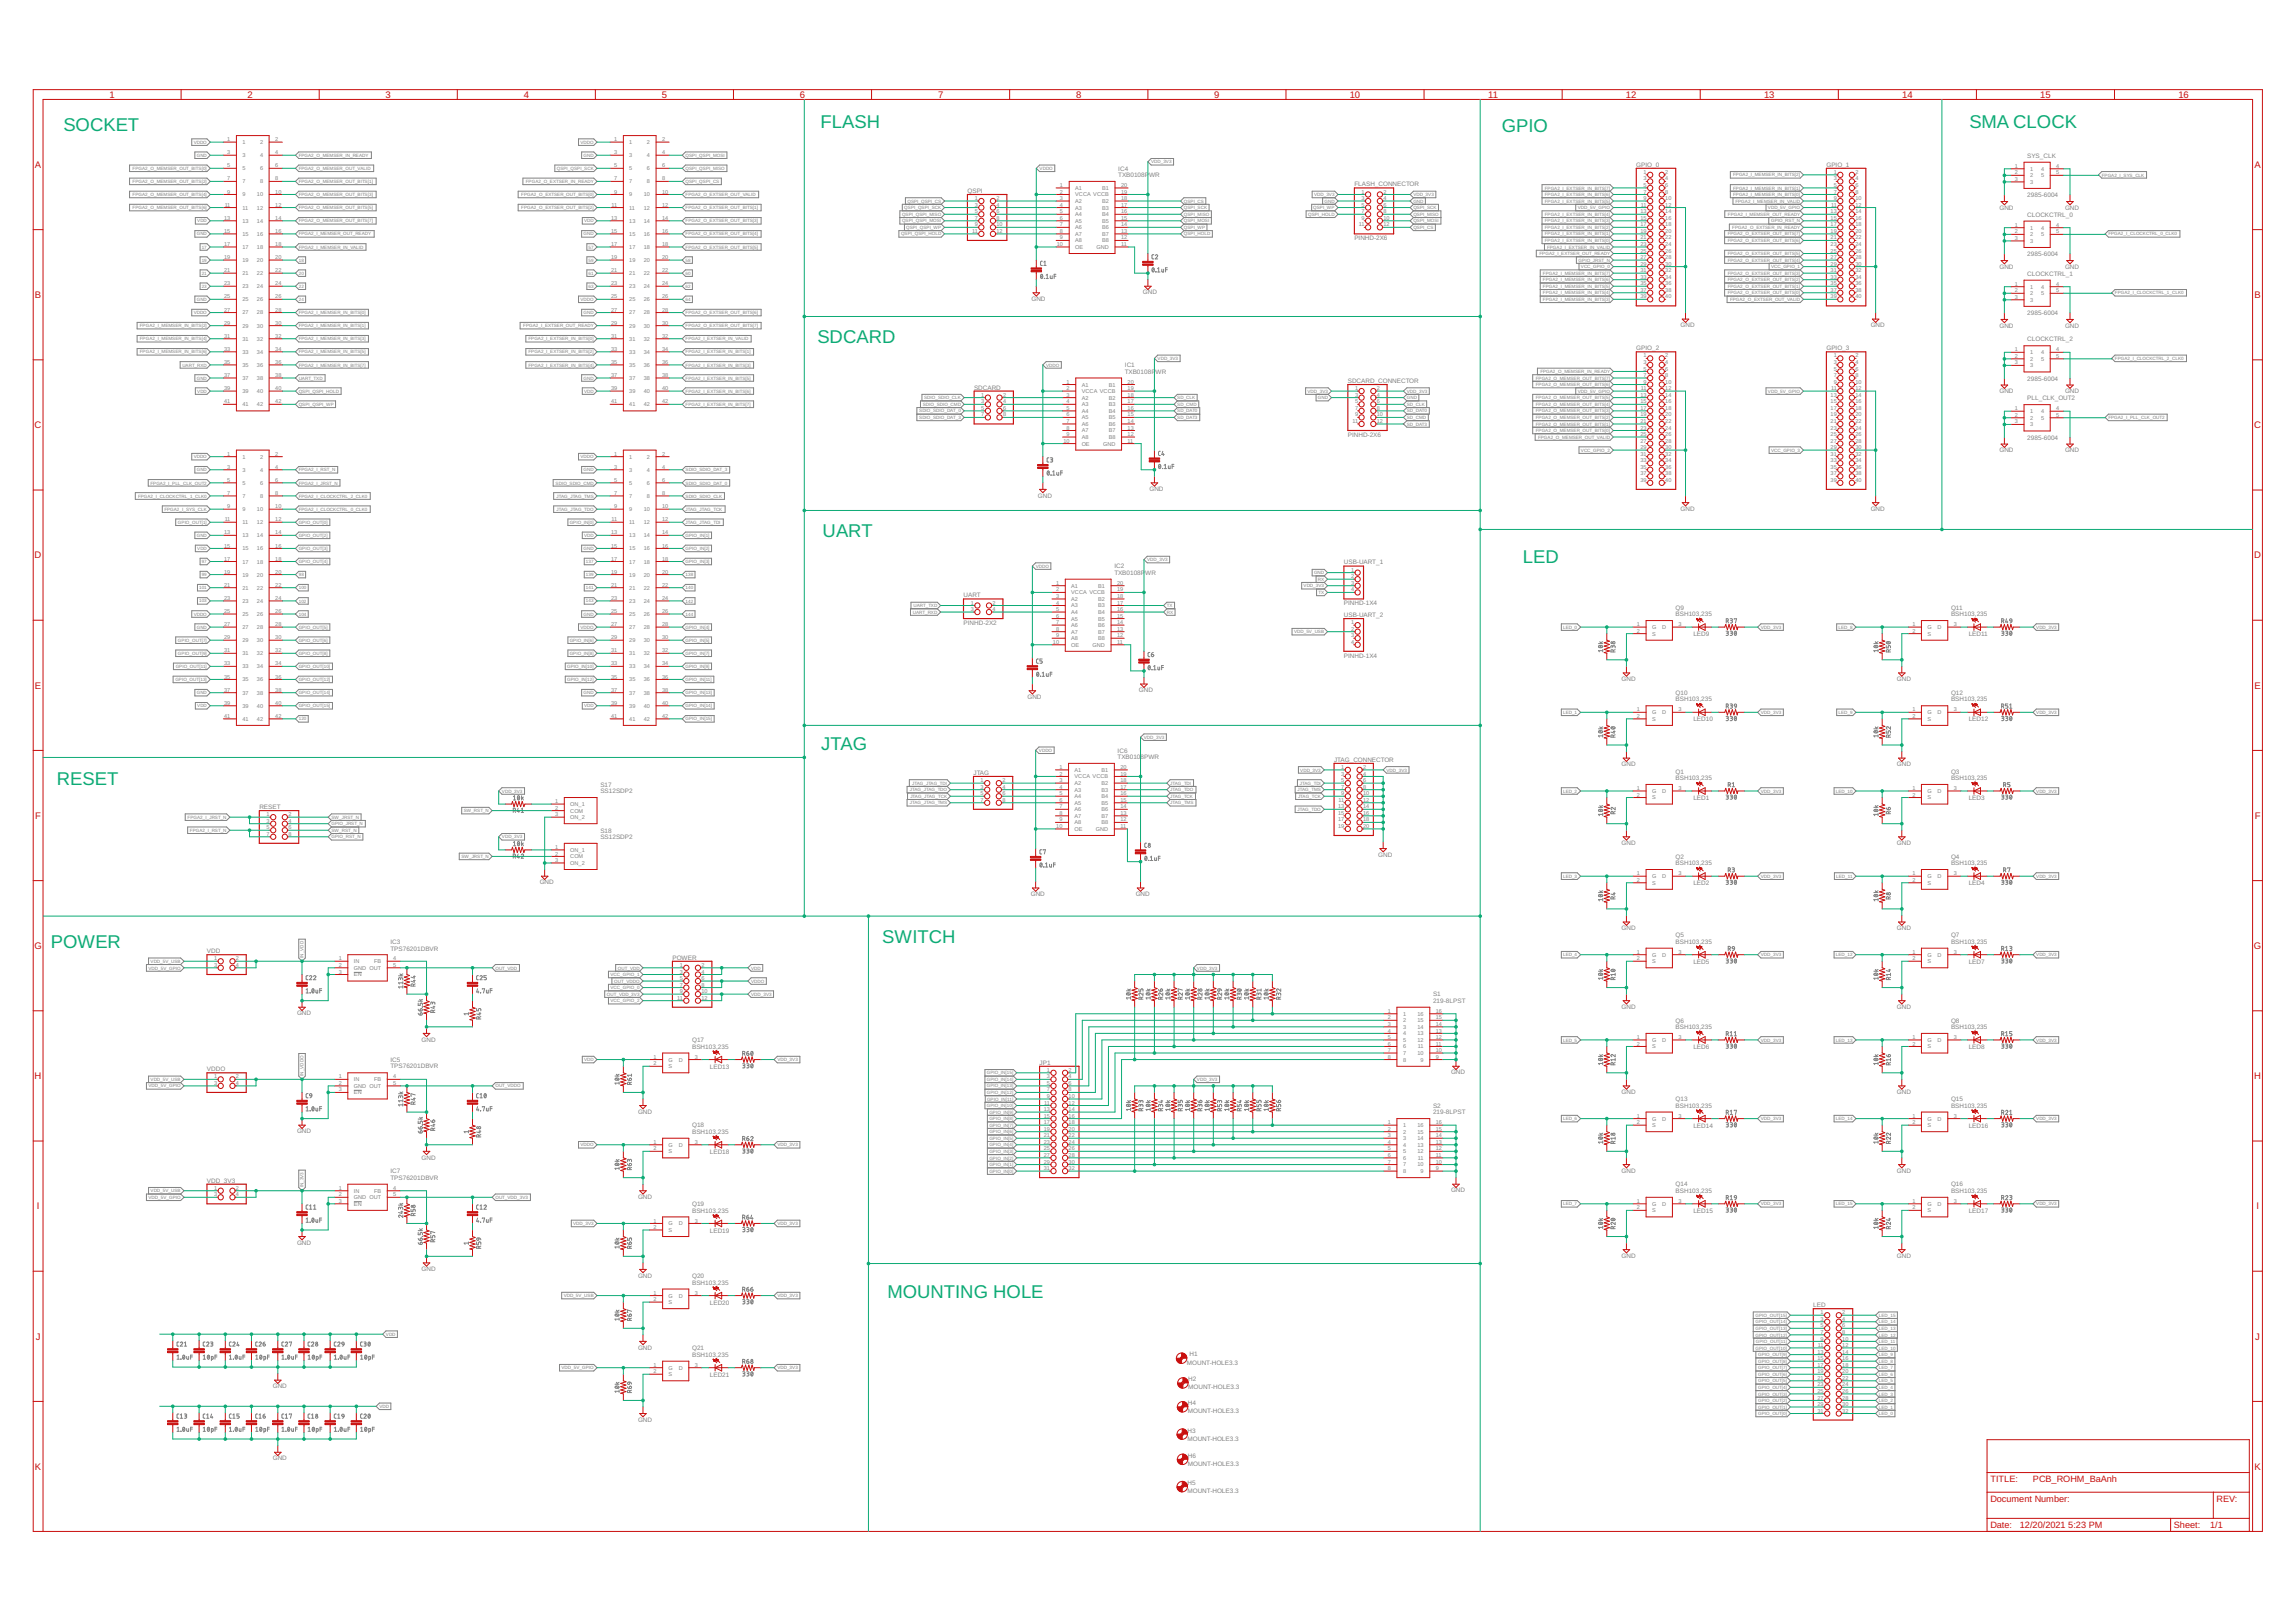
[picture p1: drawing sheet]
<svg xmlns="http://www.w3.org/2000/svg" width="297mm" height="210mm" viewBox="0 0 297 210" stroke-linecap="round" stroke-linejoin="round" font-family="sans-serif">
<defs><g id="words">
<g font-size="2.4" fill="#0dab76">
<text x="8.2" y="16.9">SOCKET</text>
<text x="106.2" y="16.5">FLASH</text>
<text x="194.3" y="17">GPIO</text>
<text x="254.8" y="16.5">SMA CLOCK</text>
<text x="105.7" y="44.3">SDCARD</text>
<text x="106.4" y="69.5">UART</text>
<text x="197" y="72.8">LED</text>
<text x="7.3" y="101.6">RESET</text>
<text x="106.3" y="97.1">JTAG</text>
<text x="6.6" y="122.7">POWER</text>
<text x="114.1" y="122">SWITCH</text>
<text x="114.8" y="168">MOUNTING HOLE</text>
</g>
<g font-size="1.2" fill="#c90d0c">
<text x="14.2" y="12.7">1</text>
<text x="32" y="12.7">2</text>
<text x="49.9" y="12.7">3</text>
<text x="67.8" y="12.7">4</text>
<text x="85.6" y="12.7">5</text>
<text x="103.5" y="12.7">6</text>
<text x="121.4" y="12.7">7</text>
<text x="139.2" y="12.7">8</text>
<text x="157.1" y="12.7">9</text>
<text x="174.6" y="12.7">10</text>
<text x="192.5" y="12.7">11</text>
<text x="210.4" y="12.7">12</text>
<text x="228.2" y="12.7">13</text>
<text x="246.1" y="12.7">14</text>
<text x="264" y="12.7">15</text>
<text x="281.8" y="12.7">16</text>
<text x="4.5" y="21.7">A</text>
<text x="291.7" y="21.7">A</text>
<text x="4.5" y="38.6">B</text>
<text x="291.7" y="38.6">B</text>
<text x="4.5" y="55.4">C</text>
<text x="291.6" y="55.4">C</text>
<text x="4.5" y="72.3">D</text>
<text x="291.6" y="72.3">D</text>
<text x="4.5" y="89.1">E</text>
<text x="291.7" y="89.1">E</text>
<text x="4.6" y="106">F</text>
<text x="291.7" y="106">F</text>
<text x="4.5" y="122.8">G</text>
<text x="291.6" y="122.8">G</text>
<text x="4.5" y="139.7">H</text>
<text x="291.6" y="139.7">H</text>
<text x="4.8" y="156.5">I</text>
<text x="291.9" y="156.5">I</text>
<text x="4.6" y="173.3">J</text>
<text x="291.8" y="173.3">J</text>
<text x="4.5" y="190.2">K</text>
<text x="257.5" y="191.8">TITLE:</text>
<text x="263" y="191.8">PCB_ROHM_BaAnh</text>
<text x="291.7" y="190.2">K</text>
<text x="257.5" y="197.8">Date:</text>
<text x="257.5" y="194.4">Document Number:</text>
<text x="261.3" y="197.8">12/20/2021</text>
<text x="267.6" y="197.8">5:23 PM</text>
<text x="281.2" y="197.8">Sheet:</text>
<text x="285.9" y="197.8">1/1</text>
<text x="286.8" y="194.4">REV:</text>
</g>
<g font-size=".8" fill="#808080">
<text x="144.7" y="22.9">TXB0108P</text>
<text x="144.7" y="22.1">IC4</text>
<text x="148.7" y="22.9">WR</text>
<text x="211.7" y="21.6">GPIO_0</text>
<text x="236.3" y="21.6">GPIO_1</text>
<text x="262.3" y="20.4">SYS_CLK</text>
<text x="125.2" y="25">QSPI</text>
<text x="175.2" y="24.1">FLASH_CONNECTOR</text>
<text x="258.7" y="27.1">GND</text>
<text x="262.3" y="25.5">2985-6004</text>
<text x="262.3" y="28.1">CLOCKCTRL_0</text>
<text x="267.2" y="27.1">GND</text>
<text x="175.2" y="31.1">PINHD-2X6</text>
<text x="258.7" y="34.8">GND</text>
<text x="262.3" y="33.2">2985-6004</text>
<text x="262.3" y="35.7">CLOCKCTRL_1</text>
<text x="267.2" y="34.8">GND</text>
<text x="133.4" y="39">GND</text>
<text x="147.9" y="38.1">GND</text>
<text x="262.3" y="40.8">2985-6004</text>
<text x="145.5" y="47.5">IC1</text>
<text x="211.7" y="45.3">GPIO_2</text>
<text x="217.4" y="42.3">GND</text>
<text x="236.3" y="45.3">GPIO_3</text>
<text x="242" y="42.3">GND</text>
<text x="258.7" y="42.4">GND</text>
<text x="262.3" y="44.2">CLOCKCTRL_2</text>
<text x="267.2" y="42.4">GND</text>
<text x="126" y="50.4">SDCARD</text>
<text x="145.5" y="48.4">TXB0108P</text>
<text x="149.5" y="48.4">WR</text>
<text x="174.4" y="49.6">SDCARD_CONNECTOR</text>
<text x="258.7" y="50.9">GND</text>
<text x="262.3" y="49.3">2985-6004</text>
<text x="262.3" y="51.8">PLL_CLK_OUT2</text>
<text x="267.2" y="50.9">GND</text>
<text x="174.4" y="56.6">PINHD-2X6</text>
<text x="258.7" y="58.5">GND</text>
<text x="262.3" y="56.9">2985-6004</text>
<text x="267.2" y="58.5">GND</text>
<text x="134.3" y="64.4">GND</text>
<text x="148.7" y="63.6">GND</text>
<text x="217.4" y="66.1">GND</text>
<text x="242" y="66.1">GND</text>
<text x="124.7" y="77.3">UART</text>
<text x="144.2" y="74.4">TXB0108P</text>
<text x="144.2" y="73.6">IC2</text>
<text x="148.1" y="74.4">WR</text>
<text x="173.9" y="73.1">USB-UART_1</text>
<text x="124.7" y="80.9">PINHD-2X2</text>
<text x="173.9" y="78.4">PINHD-1X4</text>
<text x="173.9" y="79.8">USB-UART_2</text>
<text x="216.8" y="79.8">BSH103,235</text>
<text x="216.8" y="78.9">Q9</text>
<text x="219.1" y="82.3">LED9</text>
<text x="252.4" y="79.8">BSH103,235</text>
<text x="252.4" y="78.9">Q11</text>
<text x="254.7" y="82.3">LED11</text>
<text x="147.4" y="89.6">GND</text>
<text x="173.9" y="85.1">PINHD-1X4</text>
<text x="209.8" y="88.1">GND</text>
<text x="216.8" y="89.9">Q10</text>
<text x="245.4" y="88.1">GND</text>
<text x="252.4" y="89.9">Q12</text>
<text x="132.9" y="90.4">GND</text>
<text x="216.8" y="90.8">BSH103,235</text>
<text x="219.1" y="93.4">LED10</text>
<text x="252.4" y="90.8">BSH103,235</text>
<text x="254.7" y="93.4">LED12</text>
<text x="77.7" y="101.8">S17</text>
<text x="125.9" y="100.3">JTAG</text>
<text x="144.6" y="98.2">TXB010</text>
<text x="144.6" y="97.4">IC6</text>
<text x="147.6" y="98.2">8PWR</text>
<text x="172.6" y="98.6">JTAG_CONNECTOR</text>
<text x="209.8" y="99.2">GND</text>
<text x="216.8" y="101">BSH103,235</text>
<text x="216.8" y="100.1">Q1</text>
<text x="245.4" y="99.2">GND</text>
<text x="252.4" y="101">BSH103,235</text>
<text x="252.4" y="100.1">Q3</text>
<text x="33.6" y="104.7">RESET</text>
<text x="77.7" y="102.6">SS12SDP2</text>
<text x="77.7" y="107.7">S18</text>
<text x="219.1" y="103.5">LED1</text>
<text x="254.7" y="103.5">LED3</text>
<text x="77.7" y="108.6">SS12SDP2</text>
<text x="178.3" y="110.9">GND</text>
<text x="209.8" y="109.4">GND</text>
<text x="216.8" y="112">BSH103,235</text>
<text x="216.8" y="111.1">Q2</text>
<text x="245.4" y="109.4">GND</text>
<text x="252.4" y="112">BSH103,235</text>
<text x="252.4" y="111.1">Q4</text>
<text x="69.8" y="114.4">GND</text>
<text x="133.4" y="116">GND</text>
<text x="146.9" y="116">GND</text>
<text x="219.1" y="114.6">LED2</text>
<text x="254.7" y="114.6">LED4</text>
<text x="26.8" y="123.3">VDD</text>
<text x="50.5" y="123">TPS76201DBVR</text>
<text x="50.5" y="122.2">IC3</text>
<text x="87" y="124.2">POWER</text>
<text x="209.8" y="120.4">GND</text>
<text x="216.8" y="122.2">BSH103,235</text>
<text x="216.8" y="121.3">Q5</text>
<text x="219.1" y="124.7">LED5</text>
<text x="245.4" y="120.4">GND</text>
<text x="252.4" y="122.2">BSH103,235</text>
<text x="252.4" y="121.3">Q7</text>
<text x="254.7" y="124.7">LED7</text>
<text x="38.4" y="131.4">GND</text>
<text x="185.4" y="129.8">219-8LPST</text>
<text x="185.4" y="128.9">S1</text>
<text x="209.8" y="130.6">GND</text>
<text x="245.4" y="130.6">GND</text>
<text x="50.5" y="137.4">IC5</text>
<text x="54.6" y="134.8">GND</text>
<text x="89.5" y="135.7">BSH103,235</text>
<text x="89.5" y="134.9">Q17</text>
<text x="134.5" y="137.8">JP1</text>
<text x="216.8" y="133.2">BSH103,235</text>
<text x="216.8" y="132.3">Q6</text>
<text x="219.1" y="135.8">LED6</text>
<text x="252.4" y="133.2">BSH103,235</text>
<text x="252.4" y="132.3">Q8</text>
<text x="254.7" y="135.8">LED8</text>
<text x="26.8" y="138.6">VDDO</text>
<text x="50.5" y="138.3">TPS76201DBVR</text>
<text x="91.8" y="138.3">LED13</text>
<text x="185.4" y="143.4">S2</text>
<text x="187.7" y="139">GND</text>
<text x="209.8" y="141.6">GND</text>
<text x="216.8" y="143.4">BSH103,235</text>
<text x="216.8" y="142.5">Q13</text>
<text x="245.4" y="141.6">GND</text>
<text x="252.4" y="143.4">BSH103,235</text>
<text x="252.4" y="142.5">Q15</text>
<text x="38.4" y="146.7">GND</text>
<text x="82.5" y="144.1">GND</text>
<text x="89.5" y="146.8">BSH103,235</text>
<text x="89.5" y="145.9">Q18</text>
<text x="91.8" y="149.3">LED18</text>
<text x="185.4" y="144.2">219-8LPST</text>
<text x="219.1" y="145.9">LED14</text>
<text x="254.7" y="145.9">LED16</text>
<text x="26.8" y="153">VDD_3V3</text>
<text x="50.5" y="152.7">TPS76201DBVR</text>
<text x="50.5" y="151.8">IC7</text>
<text x="54.6" y="150.1">GND</text>
<text x="82.5" y="155.2">GND</text>
<text x="187.7" y="154.3">GND</text>
<text x="209.8" y="151.8">GND</text>
<text x="216.8" y="154.4">BSH103,235</text>
<text x="216.8" y="153.5">Q14</text>
<text x="245.4" y="151.8">GND</text>
<text x="252.4" y="154.4">BSH103,235</text>
<text x="252.4" y="153.5">Q16</text>
<text x="38.4" y="161.1">GND</text>
<text x="89.5" y="156.9">BSH103,235</text>
<text x="89.5" y="156.1">Q19</text>
<text x="91.8" y="159.5">LED19</text>
<text x="219.1" y="157">LED15</text>
<text x="254.7" y="157">LED17</text>
<text x="54.6" y="164.5">GND</text>
<text x="82.5" y="165.3">GND</text>
<text x="89.5" y="166.3">BSH103,235</text>
<text x="89.5" y="165.4">Q20</text>
<text x="209.8" y="162.8">GND</text>
<text x="245.4" y="162.8">GND</text>
<text x="91.8" y="168.8">LED20</text>
<text x="234.6" y="169.1">LED</text>
<text x="35.3" y="179.7">GND</text>
<text x="82.5" y="174.7">GND</text>
<text x="89.5" y="175.6">BSH103,235</text>
<text x="89.5" y="174.7">Q21</text>
<text x="91.8" y="178.2">LED21</text>
<text x="153.5" y="176.6">MOUNT-HOLE3.3</text>
<text x="153.7" y="179.8">MOUNT-HOLE3.3</text>
<text x="153.7" y="178.8">H2</text>
<text x="153.9" y="175.5">H1</text>
<text x="82.5" y="184">GND</text>
<text x="153.6" y="185.4">H3</text>
<text x="153.7" y="182.9">MOUNT-HOLE3.3</text>
<text x="153.7" y="181.9">H4</text>
<text x="35.3" y="189">GND</text>
<text x="153.6" y="186.4">MOUNT-HOLE3.3</text>
<text x="153.7" y="189.7">MOUNT-HOLE3.3</text>
<text x="153.7" y="188.7">H6</text>
<text x="153.6" y="193.2">MOUNT-HOLE3.3</text>
<text x="153.6" y="192.2">H5</text>
</g>
<g font-size=".7" fill="#808080">
<text x="29.4" y="18.3">1</text>
<text x="29.4" y="20">3</text>
<text x="29.4" y="21.7">5</text>
<text x="29.4" y="23.4">7</text>
<text x="31.4" y="18.6">1</text>
<text x="31.4" y="20.3">3</text>
<text x="31.4" y="22">5</text>
<text x="31.4" y="23.7">7</text>
<text x="33.6" y="18.6">2</text>
<text x="33.6" y="20.3">4</text>
<text x="33.6" y="22">6</text>
<text x="33.6" y="23.7">8</text>
<text x="35.6" y="18.3">2</text>
<text x="35.6" y="20">4</text>
<text x="35.6" y="21.7">6</text>
<text x="35.6" y="23.4">8</text>
<text x="79.5" y="18.3">1</text>
<text x="79.5" y="20">3</text>
<text x="79.5" y="21.7">5</text>
<text x="79.5" y="23.4">7</text>
<text x="81.4" y="18.6">1</text>
<text x="81.4" y="20.3">3</text>
<text x="81.4" y="22">5</text>
<text x="81.4" y="23.7">7</text>
<text x="83.7" y="18.6">2</text>
<text x="83.7" y="20.3">4</text>
<text x="83.7" y="22">6</text>
<text x="83.7" y="23.7">8</text>
<text x="85.7" y="18.3">2</text>
<text x="85.7" y="20">4</text>
<text x="85.7" y="21.7">6</text>
<text x="85.7" y="23.4">8</text>
<text x="212.6" y="22.5">1</text>
<text x="212.6" y="23.4">3</text>
<text x="215.4" y="22.5">2</text>
<text x="215.4" y="23.4">4</text>
<text x="237.2" y="22.5">1</text>
<text x="237.2" y="23.4">3</text>
<text x="240" y="22.5">2</text>
<text x="240" y="23.4">4</text>
<text x="260.7" y="21.7">1</text>
<text x="260.7" y="22.6">2</text>
<text x="260.7" y="23.4">3</text>
<text x="262.6" y="22.1">1</text>
<text x="262.6" y="22.9">2</text>
<text x="262.6" y="23.8">3</text>
<text x="264.1" y="22.1">4</text>
<text x="264.1" y="22.9">5</text>
<text x="266" y="21.7">4</text>
<text x="266" y="22.6">5</text>
<text x="29" y="28.4">13</text>
<text x="29.1" y="26.8">11</text>
<text x="29.4" y="25.1">9</text>
<text x="31.4" y="25.4">9</text>
<text x="31.4" y="27.1">11</text>
<text x="31.4" y="28.8">13</text>
<text x="33.2" y="25.4">10</text>
<text x="33.2" y="27.1">12</text>
<text x="33.2" y="28.8">14</text>
<text x="35.6" y="25.1">10</text>
<text x="35.6" y="26.8">12</text>
<text x="35.6" y="28.4">14</text>
<text x="79.1" y="28.4">13</text>
<text x="79.1" y="26.8">11</text>
<text x="79.5" y="25.1">9</text>
<text x="81.4" y="25.4">9</text>
<text x="81.4" y="27.1">11</text>
<text x="81.4" y="28.8">13</text>
<text x="83.3" y="25.4">10</text>
<text x="83.3" y="27.1">12</text>
<text x="83.3" y="28.8">14</text>
<text x="85.7" y="25.1">10</text>
<text x="85.7" y="26.8">12</text>
<text x="85.7" y="28.4">14</text>
<text x="126.1" y="25.9">1</text>
<text x="126.1" y="26.8">3</text>
<text x="126.1" y="27.6">5</text>
<text x="126.1" y="28.4">7</text>
<text x="126.1" y="29.3">9</text>
<text x="128.9" y="25.9">2</text>
<text x="128.9" y="26.8">4</text>
<text x="128.9" y="27.6">6</text>
<text x="128.9" y="28.4">8</text>
<text x="128.9" y="29.3">10</text>
<text x="137.1" y="24.2">1</text>
<text x="137.1" y="25.1">2</text>
<text x="137.1" y="25.9">3</text>
<text x="137.1" y="26.8">4</text>
<text x="137.1" y="27.6">5</text>
<text x="137.1" y="28.4">6</text>
<text x="137.1" y="29.3">7</text>
<text x="139.1" y="24.6">A1</text>
<text x="139.1" y="25.4">VCCA VCCB</text>
<text x="139.1" y="26.3">A2</text>
<text x="139.1" y="27.1">A3</text>
<text x="139.1" y="28">A4</text>
<text x="139.1" y="28.8">A5</text>
<text x="139.1" y="29.7">A6</text>
<text x="142.6" y="24.6">B1</text>
<text x="142.6" y="26.3">B2</text>
<text x="142.6" y="27.1">B3</text>
<text x="142.6" y="28">B4</text>
<text x="142.6" y="28.8">B5</text>
<text x="142.6" y="29.7">B6</text>
<text x="145" y="24.2">20</text>
<text x="145" y="25.1">19</text>
<text x="145" y="25.9">18</text>
<text x="145" y="26.8">17</text>
<text x="145" y="27.6">16</text>
<text x="145" y="28.4">15</text>
<text x="145" y="29.3">14</text>
<text x="175.8" y="29.3">11</text>
<text x="176.2" y="25.1">1</text>
<text x="176.2" y="25.9">3</text>
<text x="176.2" y="26.8">5</text>
<text x="176.2" y="27.6">7</text>
<text x="176.2" y="28.4">9</text>
<text x="179" y="25.1">2</text>
<text x="179" y="25.9">4</text>
<text x="179" y="26.8">6</text>
<text x="179" y="27.6">8</text>
<text x="179" y="28.4">10</text>
<text x="179" y="29.3">12</text>
<text x="212.2" y="27.6">13</text>
<text x="212.2" y="28.4">15</text>
<text x="212.2" y="29.3">17</text>
<text x="212.3" y="26.8">11</text>
<text x="212.6" y="24.2">5</text>
<text x="212.6" y="25.1">7</text>
<text x="212.6" y="25.9">9</text>
<text x="215.4" y="24.2">6</text>
<text x="215.4" y="25.1">8</text>
<text x="215.4" y="25.9">10</text>
<text x="215.4" y="26.8">12</text>
<text x="215.4" y="27.6">14</text>
<text x="215.4" y="28.4">16</text>
<text x="215.4" y="29.3">18</text>
<text x="236.8" y="27.6">13</text>
<text x="236.8" y="28.4">15</text>
<text x="236.8" y="29.3">17</text>
<text x="236.9" y="26.8">11</text>
<text x="237.2" y="24.2">5</text>
<text x="237.2" y="25.1">7</text>
<text x="237.2" y="25.9">9</text>
<text x="240" y="24.2">6</text>
<text x="240" y="25.1">8</text>
<text x="240" y="25.9">10</text>
<text x="240" y="26.8">12</text>
<text x="240" y="27.6">14</text>
<text x="240" y="28.4">16</text>
<text x="240" y="29.3">18</text>
<text x="260.7" y="29.4">1</text>
<text x="262.6" y="29.7">1</text>
<text x="264.1" y="29.7">4</text>
<text x="266" y="29.4">4</text>
<text x="29" y="30.1">15</text>
<text x="29" y="31.8">17</text>
<text x="29" y="33.5">19</text>
<text x="29" y="35.2">21</text>
<text x="31.4" y="30.5">15</text>
<text x="31.4" y="32.2">17</text>
<text x="31.4" y="33.9">19</text>
<text x="31.4" y="35.6">21</text>
<text x="33.2" y="30.5">16</text>
<text x="33.2" y="32.2">18</text>
<text x="33.2" y="33.9">20</text>
<text x="33.2" y="35.6">22</text>
<text x="35.6" y="30.1">16</text>
<text x="35.6" y="31.8">18</text>
<text x="35.6" y="33.5">20</text>
<text x="35.6" y="35.2">22</text>
<text x="79.1" y="30.1">15</text>
<text x="79.1" y="31.8">17</text>
<text x="79.1" y="33.5">19</text>
<text x="79.1" y="35.2">21</text>
<text x="81.4" y="30.5">15</text>
<text x="81.4" y="32.2">17</text>
<text x="81.4" y="33.9">19</text>
<text x="81.4" y="35.6">21</text>
<text x="83.3" y="30.5">16</text>
<text x="83.3" y="32.2">18</text>
<text x="83.3" y="33.9">20</text>
<text x="83.3" y="35.6">22</text>
<text x="85.7" y="30.1">16</text>
<text x="85.7" y="31.8">18</text>
<text x="85.7" y="33.5">20</text>
<text x="85.7" y="35.2">22</text>
<text x="125.8" y="30.1">11</text>
<text x="128.9" y="30.1">12</text>
<text x="136.7" y="31.8">10</text>
<text x="137.1" y="30.1">8</text>
<text x="137.1" y="31">9</text>
<text x="139.1" y="30.5">A7</text>
<text x="139.1" y="31.4">A8</text>
<text x="139.1" y="32.2">OE</text>
<text x="141.9" y="32.2">GND</text>
<text x="142.6" y="30.5">B7</text>
<text x="142.6" y="31.4">B8</text>
<text x="145" y="30.1">13</text>
<text x="145" y="31">12</text>
<text x="145" y="31.8">11</text>
<text x="212.2" y="30.1">19</text>
<text x="212.2" y="31">21</text>
<text x="212.2" y="31.8">23</text>
<text x="212.2" y="32.7">25</text>
<text x="212.2" y="33.5">27</text>
<text x="212.2" y="34.4">29</text>
<text x="212.2" y="35.2">31</text>
<text x="215.4" y="30.1">20</text>
<text x="215.4" y="31">22</text>
<text x="215.4" y="31.8">24</text>
<text x="215.4" y="32.7">26</text>
<text x="215.4" y="33.5">28</text>
<text x="215.4" y="34.4">30</text>
<text x="215.4" y="35.2">32</text>
<text x="236.8" y="30.1">19</text>
<text x="236.8" y="31">21</text>
<text x="236.8" y="31.8">23</text>
<text x="236.8" y="32.7">25</text>
<text x="236.8" y="33.5">27</text>
<text x="236.8" y="34.4">29</text>
<text x="236.8" y="35.2">31</text>
<text x="240" y="30.1">20</text>
<text x="240" y="31">22</text>
<text x="240" y="31.8">24</text>
<text x="240" y="32.7">26</text>
<text x="240" y="33.5">28</text>
<text x="240" y="34.4">30</text>
<text x="240" y="35.2">32</text>
<text x="260.7" y="30.2">2</text>
<text x="260.7" y="31.1">3</text>
<text x="262.6" y="30.6">2</text>
<text x="262.6" y="31.4">3</text>
<text x="264.1" y="30.6">5</text>
<text x="266" y="30.2">5</text>
<text x="29" y="36.9">23</text>
<text x="29" y="38.6">25</text>
<text x="29" y="40.3">27</text>
<text x="31.4" y="37.3">23</text>
<text x="31.4" y="39">25</text>
<text x="31.4" y="40.7">27</text>
<text x="33.2" y="37.3">24</text>
<text x="33.2" y="39">26</text>
<text x="33.2" y="40.7">28</text>
<text x="35.6" y="36.9">24</text>
<text x="35.6" y="38.6">26</text>
<text x="35.6" y="40.3">28</text>
<text x="79.1" y="36.9">23</text>
<text x="79.1" y="38.6">25</text>
<text x="79.1" y="40.3">27</text>
<text x="81.4" y="37.3">23</text>
<text x="81.4" y="39">25</text>
<text x="81.4" y="40.7">27</text>
<text x="83.3" y="37.3">24</text>
<text x="83.3" y="39">26</text>
<text x="83.3" y="40.7">28</text>
<text x="85.7" y="36.9">24</text>
<text x="85.7" y="38.6">26</text>
<text x="85.7" y="40.3">28</text>
<text x="212.2" y="36.1">33</text>
<text x="212.2" y="36.9">35</text>
<text x="212.2" y="37.8">37</text>
<text x="212.2" y="38.6">39</text>
<text x="215.4" y="36.1">34</text>
<text x="215.4" y="36.9">36</text>
<text x="215.4" y="37.8">38</text>
<text x="215.4" y="38.6">40</text>
<text x="236.8" y="36.1">33</text>
<text x="236.8" y="36.9">35</text>
<text x="236.8" y="37.8">37</text>
<text x="236.8" y="38.6">39</text>
<text x="240" y="36.1">34</text>
<text x="240" y="36.9">36</text>
<text x="240" y="37.8">38</text>
<text x="240" y="38.6">40</text>
<text x="260.7" y="37">1</text>
<text x="260.7" y="37.8">2</text>
<text x="260.7" y="38.7">3</text>
<text x="262.6" y="37.4">1</text>
<text x="262.6" y="38.2">2</text>
<text x="262.6" y="39.1">3</text>
<text x="264.1" y="37.4">4</text>
<text x="264.1" y="38.2">5</text>
<text x="266" y="37">4</text>
<text x="266" y="37.8">5</text>
<text x="29" y="42">29</text>
<text x="29" y="43.7">31</text>
<text x="29" y="45.4">33</text>
<text x="29" y="47.1">35</text>
<text x="31.4" y="42.4">29</text>
<text x="31.4" y="44.1">31</text>
<text x="31.4" y="45.8">33</text>
<text x="31.4" y="47.5">35</text>
<text x="33.2" y="42.4">30</text>
<text x="33.2" y="44.1">32</text>
<text x="33.2" y="45.8">34</text>
<text x="33.2" y="47.5">36</text>
<text x="35.6" y="42">30</text>
<text x="35.6" y="43.7">32</text>
<text x="35.6" y="45.4">34</text>
<text x="35.6" y="47.1">36</text>
<text x="79.1" y="42">29</text>
<text x="79.1" y="43.7">31</text>
<text x="79.1" y="45.4">33</text>
<text x="79.1" y="47.1">35</text>
<text x="81.4" y="42.4">29</text>
<text x="81.4" y="44.1">31</text>
<text x="81.4" y="45.8">33</text>
<text x="81.4" y="47.5">35</text>
<text x="83.3" y="42.4">30</text>
<text x="83.3" y="44.1">32</text>
<text x="83.3" y="45.8">34</text>
<text x="83.3" y="47.5">36</text>
<text x="85.7" y="42">30</text>
<text x="85.7" y="43.7">32</text>
<text x="85.7" y="45.4">34</text>
<text x="85.7" y="47.1">36</text>
<text x="212.6" y="46.3">1</text>
<text x="212.6" y="47.1">3</text>
<text x="212.6" y="48">5</text>
<text x="215.4" y="46.3">2</text>
<text x="215.4" y="47.1">4</text>
<text x="215.4" y="48">6</text>
<text x="237.2" y="46.3">1</text>
<text x="237.2" y="47.1">3</text>
<text x="237.2" y="48">5</text>
<text x="240" y="46.3">2</text>
<text x="240" y="47.1">4</text>
<text x="240" y="48">6</text>
<text x="260.7" y="45.5">1</text>
<text x="260.7" y="46.3">2</text>
<text x="260.7" y="47.2">3</text>
<text x="262.6" y="45.8">1</text>
<text x="262.6" y="46.7">2</text>
<text x="262.6" y="47.5">3</text>
<text x="264.1" y="45.8">4</text>
<text x="264.1" y="46.7">5</text>
<text x="266" y="45.5">4</text>
<text x="266" y="46.3">5</text>
<text x="29" y="48.8">37</text>
<text x="29" y="50.5">39</text>
<text x="29" y="52.2">41</text>
<text x="31.4" y="49.2">37</text>
<text x="31.4" y="50.9">39</text>
<text x="31.4" y="52.6">41</text>
<text x="33.2" y="49.2">38</text>
<text x="33.2" y="50.9">40</text>
<text x="33.2" y="52.6">42</text>
<text x="35.6" y="48.8">38</text>
<text x="35.6" y="50.5">40</text>
<text x="35.6" y="52.2">42</text>
<text x="79.1" y="48.8">37</text>
<text x="79.1" y="50.5">39</text>
<text x="79.1" y="52.2">41</text>
<text x="81.4" y="49.2">37</text>
<text x="81.4" y="50.9">39</text>
<text x="81.4" y="52.6">41</text>
<text x="83.3" y="49.2">38</text>
<text x="83.3" y="50.9">40</text>
<text x="83.3" y="52.6">42</text>
<text x="85.7" y="48.8">38</text>
<text x="85.7" y="50.5">40</text>
<text x="85.7" y="52.2">42</text>
<text x="127" y="51.3">1</text>
<text x="127" y="52.2">3</text>
<text x="127" y="53">5</text>
<text x="127" y="53.9">7</text>
<text x="129.8" y="51.3">2</text>
<text x="129.8" y="52.2">4</text>
<text x="129.8" y="53">6</text>
<text x="129.8" y="53.9">8</text>
<text x="138" y="49.7">1</text>
<text x="138" y="50.5">2</text>
<text x="138" y="51.3">3</text>
<text x="138" y="52.2">4</text>
<text x="138" y="53">5</text>
<text x="138" y="53.9">6</text>
<text x="139.9" y="50">A1</text>
<text x="139.9" y="50.9">VCCA VCCB</text>
<text x="139.9" y="51.7">A2</text>
<text x="139.9" y="52.6">A3</text>
<text x="139.9" y="53.4">A4</text>
<text x="143.4" y="50">B1</text>
<text x="143.4" y="51.7">B2</text>
<text x="143.4" y="52.6">B3</text>
<text x="143.4" y="53.4">B4</text>
<text x="145.9" y="49.7">20</text>
<text x="145.9" y="50.5">19</text>
<text x="145.9" y="51.3">18</text>
<text x="145.9" y="52.2">17</text>
<text x="145.9" y="53">16</text>
<text x="145.9" y="53.9">15</text>
<text x="175.3" y="50.5">1</text>
<text x="175.3" y="51.3">3</text>
<text x="175.3" y="52.2">5</text>
<text x="175.3" y="53">7</text>
<text x="175.3" y="53.9">9</text>
<text x="178.1" y="50.5">2</text>
<text x="178.1" y="51.3">4</text>
<text x="178.1" y="52.2">6</text>
<text x="178.1" y="53">8</text>
<text x="178.1" y="53.9">10</text>
<text x="212.2" y="51.3">13</text>
<text x="212.2" y="52.2">15</text>
<text x="212.2" y="53">17</text>
<text x="212.2" y="53.9">19</text>
<text x="212.3" y="50.5">11</text>
<text x="212.6" y="48.8">7</text>
<text x="212.6" y="49.7">9</text>
<text x="215.4" y="48.8">8</text>
<text x="215.4" y="49.7">10</text>
<text x="215.4" y="50.5">12</text>
<text x="215.4" y="51.3">14</text>
<text x="215.4" y="52.2">16</text>
<text x="215.4" y="53">18</text>
<text x="215.4" y="53.9">20</text>
<text x="236.8" y="51.3">13</text>
<text x="236.8" y="52.2">15</text>
<text x="236.8" y="53">17</text>
<text x="236.8" y="53.9">19</text>
<text x="236.9" y="50.5">11</text>
<text x="237.2" y="48.8">7</text>
<text x="237.2" y="49.7">9</text>
<text x="240" y="48.8">8</text>
<text x="240" y="49.7">10</text>
<text x="240" y="50.5">12</text>
<text x="240" y="51.3">14</text>
<text x="240" y="52.2">16</text>
<text x="240" y="53">18</text>
<text x="240" y="53.9">20</text>
<text x="260.7" y="53.1">1</text>
<text x="260.7" y="54">2</text>
<text x="262.6" y="53.5">1</text>
<text x="264.1" y="53.5">4</text>
<text x="266" y="53.1">4</text>
<text x="266" y="54">5</text>
<text x="29.4" y="59">1</text>
<text x="31.4" y="59.4">1</text>
<text x="33.6" y="59.4">2</text>
<text x="35.6" y="59">2</text>
<text x="79.5" y="59">1</text>
<text x="81.4" y="59.4">1</text>
<text x="83.7" y="59.4">2</text>
<text x="85.7" y="59">2</text>
<text x="137.6" y="57.3">10</text>
<text x="138" y="54.7">7</text>
<text x="138" y="55.6">8</text>
<text x="138" y="56.4">9</text>
<text x="139.9" y="54.3">A5</text>
<text x="139.9" y="55.1">A6</text>
<text x="139.9" y="56">A7</text>
<text x="139.9" y="56.8">A8</text>
<text x="139.9" y="57.7">OE</text>
<text x="142.7" y="57.7">GND</text>
<text x="143.4" y="54.3">B5</text>
<text x="143.4" y="55.1">B6</text>
<text x="143.4" y="56">B7</text>
<text x="143.4" y="56.8">B8</text>
<text x="145.9" y="54.7">14</text>
<text x="145.9" y="55.6">13</text>
<text x="145.9" y="56.4">12</text>
<text x="145.9" y="57.3">11</text>
<text x="175" y="54.7">11</text>
<text x="178.1" y="54.7">12</text>
<text x="212.2" y="54.7">21</text>
<text x="212.2" y="55.6">23</text>
<text x="212.2" y="56.4">25</text>
<text x="212.2" y="57.3">27</text>
<text x="212.2" y="58.1">29</text>
<text x="212.2" y="59">31</text>
<text x="212.2" y="59.8">33</text>
<text x="215.4" y="54.7">22</text>
<text x="215.4" y="55.6">24</text>
<text x="215.4" y="56.4">26</text>
<text x="215.4" y="57.3">28</text>
<text x="215.4" y="58.1">30</text>
<text x="215.4" y="59">32</text>
<text x="215.4" y="59.8">34</text>
<text x="236.8" y="54.7">21</text>
<text x="236.8" y="55.6">23</text>
<text x="236.8" y="56.4">25</text>
<text x="236.8" y="57.3">27</text>
<text x="236.8" y="58.1">29</text>
<text x="236.8" y="59">31</text>
<text x="236.8" y="59.8">33</text>
<text x="240" y="54.7">22</text>
<text x="240" y="55.6">24</text>
<text x="240" y="56.4">26</text>
<text x="240" y="57.3">28</text>
<text x="240" y="58.1">30</text>
<text x="240" y="59">32</text>
<text x="240" y="59.8">34</text>
<text x="260.7" y="54.8">3</text>
<text x="262.6" y="54.3">2</text>
<text x="262.6" y="55.2">3</text>
<text x="264.1" y="54.3">5</text>
<text x="29.4" y="60.7">3</text>
<text x="29.4" y="62.4">5</text>
<text x="29.4" y="64.1">7</text>
<text x="29.4" y="65.8">9</text>
<text x="31.4" y="61">3</text>
<text x="31.4" y="62.7">5</text>
<text x="31.4" y="64.4">7</text>
<text x="33.6" y="61">4</text>
<text x="33.6" y="62.7">6</text>
<text x="33.6" y="64.4">8</text>
<text x="35.6" y="60.7">4</text>
<text x="35.6" y="62.4">6</text>
<text x="35.6" y="64.1">8</text>
<text x="35.6" y="65.8">10</text>
<text x="79.5" y="60.7">3</text>
<text x="79.5" y="62.4">5</text>
<text x="79.5" y="64.1">7</text>
<text x="79.5" y="65.8">9</text>
<text x="81.4" y="61">3</text>
<text x="81.4" y="62.7">5</text>
<text x="81.4" y="64.4">7</text>
<text x="83.7" y="61">4</text>
<text x="83.7" y="62.7">6</text>
<text x="83.7" y="64.4">8</text>
<text x="85.7" y="60.7">4</text>
<text x="85.7" y="62.4">6</text>
<text x="85.7" y="64.1">8</text>
<text x="85.7" y="65.8">10</text>
<text x="212.2" y="60.7">35</text>
<text x="212.2" y="61.5">37</text>
<text x="212.2" y="62.4">39</text>
<text x="215.4" y="60.7">36</text>
<text x="215.4" y="61.5">38</text>
<text x="215.4" y="62.4">40</text>
<text x="236.8" y="60.7">35</text>
<text x="236.8" y="61.5">37</text>
<text x="236.8" y="62.4">39</text>
<text x="240" y="60.7">36</text>
<text x="240" y="61.5">38</text>
<text x="240" y="62.4">40</text>
<text x="29" y="69.2">13</text>
<text x="29" y="70.9">15</text>
<text x="29.1" y="67.5">11</text>
<text x="31.4" y="66.1">9</text>
<text x="31.4" y="67.8">11</text>
<text x="31.4" y="69.5">13</text>
<text x="31.4" y="71.2">15</text>
<text x="33.2" y="66.1">10</text>
<text x="33.2" y="67.8">12</text>
<text x="33.2" y="69.5">14</text>
<text x="33.2" y="71.2">16</text>
<text x="35.6" y="67.5">12</text>
<text x="35.6" y="69.2">14</text>
<text x="35.6" y="70.9">16</text>
<text x="79.1" y="69.2">13</text>
<text x="79.1" y="70.9">15</text>
<text x="79.1" y="67.5">11</text>
<text x="81.4" y="66.1">9</text>
<text x="81.4" y="67.8">11</text>
<text x="81.4" y="69.5">13</text>
<text x="81.4" y="71.2">15</text>
<text x="83.3" y="66.1">10</text>
<text x="83.3" y="67.8">12</text>
<text x="83.3" y="69.5">14</text>
<text x="83.3" y="71.2">16</text>
<text x="85.7" y="67.5">12</text>
<text x="85.7" y="69.2">14</text>
<text x="85.7" y="70.9">16</text>
<text x="29" y="72.6">17</text>
<text x="29" y="74.2">19</text>
<text x="29" y="75.9">21</text>
<text x="29" y="77.6">23</text>
<text x="31.4" y="72.9">17</text>
<text x="31.4" y="74.6">19</text>
<text x="31.4" y="76.3">21</text>
<text x="33.2" y="72.9">18</text>
<text x="33.2" y="74.6">20</text>
<text x="33.2" y="76.3">22</text>
<text x="35.6" y="72.6">18</text>
<text x="35.6" y="74.2">20</text>
<text x="35.6" y="75.9">22</text>
<text x="35.6" y="77.6">24</text>
<text x="79.1" y="72.6">17</text>
<text x="79.1" y="74.2">19</text>
<text x="79.1" y="75.9">21</text>
<text x="79.1" y="77.6">23</text>
<text x="81.4" y="72.9">17</text>
<text x="81.4" y="74.6">19</text>
<text x="81.4" y="76.3">21</text>
<text x="83.3" y="72.9">18</text>
<text x="83.3" y="74.6">20</text>
<text x="83.3" y="76.3">22</text>
<text x="85.7" y="72.6">18</text>
<text x="85.7" y="74.2">20</text>
<text x="85.7" y="75.9">22</text>
<text x="85.7" y="77.6">24</text>
<text x="136.6" y="75.7">1</text>
<text x="136.6" y="76.5">2</text>
<text x="136.6" y="77.4">3</text>
<text x="138.6" y="76.1">A1</text>
<text x="138.6" y="76.9">VCCA VCCB</text>
<text x="138.6" y="77.8">A2</text>
<text x="142.1" y="76.1">B1</text>
<text x="142.1" y="77.8">B2</text>
<text x="144.5" y="75.7">20</text>
<text x="144.5" y="76.5">19</text>
<text x="144.5" y="77.4">18</text>
<text x="174.8" y="74">1</text>
<text x="174.8" y="74.8">2</text>
<text x="174.8" y="75.7">3</text>
<text x="174.8" y="76.5">4</text>
<text x="29" y="79.3">25</text>
<text x="29" y="81">27</text>
<text x="29" y="82.7">29</text>
<text x="31.4" y="78">23</text>
<text x="31.4" y="79.7">25</text>
<text x="31.4" y="81.4">27</text>
<text x="31.4" y="83.1">29</text>
<text x="33.2" y="78">24</text>
<text x="33.2" y="79.7">26</text>
<text x="33.2" y="81.4">28</text>
<text x="33.2" y="83.1">30</text>
<text x="35.6" y="79.3">26</text>
<text x="35.6" y="81">28</text>
<text x="35.6" y="82.7">30</text>
<text x="79.1" y="79.3">25</text>
<text x="79.1" y="81">27</text>
<text x="79.1" y="82.7">29</text>
<text x="81.4" y="78">23</text>
<text x="81.4" y="79.7">25</text>
<text x="81.4" y="81.4">27</text>
<text x="81.4" y="83.1">29</text>
<text x="83.3" y="78">24</text>
<text x="83.3" y="79.7">26</text>
<text x="83.3" y="81.4">28</text>
<text x="83.3" y="83.1">30</text>
<text x="85.7" y="79.3">26</text>
<text x="85.7" y="81">28</text>
<text x="85.7" y="82.7">30</text>
<text x="125.6" y="78.2">1</text>
<text x="125.6" y="79.1">3</text>
<text x="128.4" y="78.2">2</text>
<text x="128.4" y="79.1">4</text>
<text x="136.2" y="83.3">10</text>
<text x="136.6" y="78.2">4</text>
<text x="136.6" y="79.1">5</text>
<text x="136.6" y="79.9">6</text>
<text x="136.6" y="80.8">7</text>
<text x="136.6" y="81.6">8</text>
<text x="136.6" y="82.5">9</text>
<text x="138.6" y="78.6">A3</text>
<text x="138.6" y="79.5">A4</text>
<text x="138.6" y="80.3">A5</text>
<text x="138.6" y="81.2">A6</text>
<text x="138.6" y="82">A7</text>
<text x="138.6" y="82.8">A8</text>
<text x="138.6" y="83.7">OE</text>
<text x="141.4" y="83.7">GND</text>
<text x="142.1" y="78.6">B3</text>
<text x="142.1" y="79.5">B4</text>
<text x="142.1" y="80.3">B5</text>
<text x="142.1" y="81.1">B6</text>
<text x="142.1" y="82">B7</text>
<text x="142.1" y="82.8">B8</text>
<text x="144.5" y="78.2">17</text>
<text x="144.5" y="79.1">16</text>
<text x="144.5" y="79.9">15</text>
<text x="144.5" y="80.8">14</text>
<text x="144.5" y="81.6">13</text>
<text x="144.5" y="82.5">12</text>
<text x="144.5" y="83.3">11</text>
<text x="174.8" y="80.8">1</text>
<text x="174.8" y="81.6">2</text>
<text x="174.8" y="82.5">3</text>
<text x="174.8" y="83.3">4</text>
<text x="211.8" y="81">1</text>
<text x="211.8" y="81.9">2</text>
<text x="213.7" y="81.4">G</text>
<text x="213.7" y="82.3">S</text>
<text x="215" y="81.4">D</text>
<text x="217.1" y="81">3</text>
<text x="247.4" y="81">1</text>
<text x="247.4" y="81.9">2</text>
<text x="249.4" y="81.4">G</text>
<text x="249.4" y="82.3">S</text>
<text x="250.7" y="81.4">D</text>
<text x="252.8" y="81">3</text>
<text x="29" y="84.4">31</text>
<text x="29" y="86.1">33</text>
<text x="29" y="87.8">35</text>
<text x="29" y="89.5">37</text>
<text x="31.4" y="84.8">31</text>
<text x="31.4" y="86.5">33</text>
<text x="31.4" y="88.2">35</text>
<text x="31.4" y="89.9">37</text>
<text x="33.2" y="84.8">32</text>
<text x="33.2" y="86.5">34</text>
<text x="33.2" y="88.2">36</text>
<text x="33.2" y="89.9">38</text>
<text x="35.6" y="84.4">32</text>
<text x="35.6" y="86.1">34</text>
<text x="35.6" y="87.8">36</text>
<text x="35.6" y="89.5">38</text>
<text x="79.1" y="84.4">31</text>
<text x="79.1" y="86.1">33</text>
<text x="79.1" y="87.8">35</text>
<text x="79.1" y="89.5">37</text>
<text x="81.4" y="84.8">31</text>
<text x="81.4" y="86.5">33</text>
<text x="81.4" y="88.2">35</text>
<text x="81.4" y="89.9">37</text>
<text x="83.3" y="84.8">32</text>
<text x="83.3" y="86.5">34</text>
<text x="83.3" y="88.2">36</text>
<text x="83.3" y="89.9">38</text>
<text x="85.7" y="84.4">32</text>
<text x="85.7" y="86.1">34</text>
<text x="85.7" y="87.8">36</text>
<text x="85.7" y="89.5">38</text>
<text x="29" y="91.2">39</text>
<text x="29" y="92.9">41</text>
<text x="31.4" y="91.6">39</text>
<text x="31.4" y="93.3">41</text>
<text x="33.2" y="91.6">40</text>
<text x="33.2" y="93.3">42</text>
<text x="35.6" y="91.2">40</text>
<text x="35.6" y="92.9">42</text>
<text x="79.1" y="91.2">39</text>
<text x="79.1" y="92.9">41</text>
<text x="81.4" y="91.6">39</text>
<text x="81.4" y="93.3">41</text>
<text x="83.3" y="91.6">40</text>
<text x="83.3" y="93.3">42</text>
<text x="85.7" y="91.2">40</text>
<text x="85.7" y="92.9">42</text>
<text x="211.8" y="92.1">1</text>
<text x="211.8" y="92.9">2</text>
<text x="213.7" y="92.4">G</text>
<text x="213.7" y="93.3">S</text>
<text x="215" y="92.4">D</text>
<text x="217.1" y="92.1">3</text>
<text x="247.4" y="92.1">1</text>
<text x="247.4" y="92.9">2</text>
<text x="249.4" y="92.4">G</text>
<text x="249.4" y="93.3">S</text>
<text x="250.7" y="92.4">D</text>
<text x="252.8" y="92.1">3</text>
<text x="126.9" y="101.2">1</text>
<text x="129.7" y="101.2">2</text>
<text x="137" y="99.5">1</text>
<text x="137" y="100.4">2</text>
<text x="137" y="101.2">3</text>
<text x="139" y="99.9">A1</text>
<text x="139" y="100.7">VCCA VCCB</text>
<text x="139" y="101.6">A2</text>
<text x="142.5" y="99.9">B1</text>
<text x="142.5" y="101.6">B2</text>
<text x="145" y="99.5">20</text>
<text x="145" y="100.4">19</text>
<text x="145" y="101.2">18</text>
<text x="173.5" y="99.5">1</text>
<text x="173.5" y="100.4">3</text>
<text x="173.5" y="101.2">5</text>
<text x="176.3" y="99.5">2</text>
<text x="176.3" y="100.4">4</text>
<text x="176.3" y="101.2">6</text>
<text x="34.5" y="105.6">1</text>
<text x="34.5" y="106.5">3</text>
<text x="34.5" y="107.3">5</text>
<text x="37.3" y="105.6">2</text>
<text x="37.3" y="106.5">4</text>
<text x="37.3" y="107.3">6</text>
<text x="71.8" y="103.9">1</text>
<text x="71.8" y="104.8">2</text>
<text x="71.8" y="105.6">3</text>
<text x="73.8" y="104.3">ON_1</text>
<text x="73.8" y="105.2">COM</text>
<text x="73.8" y="106">ON_2</text>
<text x="126.9" y="102.1">3</text>
<text x="126.9" y="102.9">5</text>
<text x="126.9" y="103.8">7</text>
<text x="129.7" y="102.1">4</text>
<text x="129.7" y="102.9">6</text>
<text x="129.7" y="103.8">8</text>
<text x="136.6" y="107.2">10</text>
<text x="137" y="102.1">4</text>
<text x="137" y="102.9">5</text>
<text x="137" y="103.8">6</text>
<text x="137" y="104.6">7</text>
<text x="137" y="105.5">8</text>
<text x="137" y="106.3">9</text>
<text x="139" y="102.4">A3</text>
<text x="139" y="103.3">A4</text>
<text x="139" y="104.1">A5</text>
<text x="139" y="105">A6</text>
<text x="139" y="105.8">A7</text>
<text x="139" y="106.7">A8</text>
<text x="139" y="107.5">OE</text>
<text x="141.8" y="107.5">GND</text>
<text x="142.5" y="102.4">B3</text>
<text x="142.5" y="103.3">B4</text>
<text x="142.5" y="104.1">B5</text>
<text x="142.5" y="105">B6</text>
<text x="142.5" y="105.8">B7</text>
<text x="142.5" y="106.7">B8</text>
<text x="145" y="102.1">17</text>
<text x="145" y="102.9">16</text>
<text x="145" y="103.8">15</text>
<text x="145" y="104.6">14</text>
<text x="145" y="105.5">13</text>
<text x="145" y="106.3">12</text>
<text x="145" y="107.2">11</text>
<text x="173.1" y="104.6">13</text>
<text x="173.1" y="105.5">15</text>
<text x="173.1" y="106.3">17</text>
<text x="173.1" y="107.2">19</text>
<text x="173.2" y="103.8">11</text>
<text x="173.5" y="102.1">7</text>
<text x="173.5" y="102.9">9</text>
<text x="176.3" y="102.1">8</text>
<text x="176.3" y="102.9">10</text>
<text x="176.3" y="103.8">12</text>
<text x="176.3" y="104.6">14</text>
<text x="176.3" y="105.5">16</text>
<text x="176.3" y="106.3">18</text>
<text x="176.3" y="107.2">20</text>
<text x="211.8" y="102.2">1</text>
<text x="211.8" y="103.1">2</text>
<text x="213.7" y="102.6">G</text>
<text x="213.7" y="103.5">S</text>
<text x="215" y="102.6">D</text>
<text x="217.1" y="102.2">3</text>
<text x="247.4" y="102.2">1</text>
<text x="247.4" y="103.1">2</text>
<text x="249.4" y="102.6">G</text>
<text x="249.4" y="103.5">S</text>
<text x="250.7" y="102.6">D</text>
<text x="252.8" y="102.2">3</text>
<text x="34.5" y="108.2">7</text>
<text x="37.3" y="108.2">8</text>
<text x="71.8" y="109.9">1</text>
<text x="71.8" y="110.7">2</text>
<text x="71.8" y="111.6">3</text>
<text x="73.8" y="110.2">ON_1</text>
<text x="73.8" y="111.1">COM</text>
<text x="73.8" y="111.9">ON_2</text>
<text x="211.8" y="113.3">1</text>
<text x="213.7" y="113.6">G</text>
<text x="215" y="113.6">D</text>
<text x="217.1" y="113.3">3</text>
<text x="247.4" y="113.3">1</text>
<text x="249.4" y="113.6">G</text>
<text x="250.7" y="113.6">D</text>
<text x="252.8" y="113.3">3</text>
<text x="211.8" y="114.1">2</text>
<text x="213.7" y="114.5">S</text>
<text x="247.4" y="114.1">2</text>
<text x="249.4" y="114.5">S</text>
<text x="27.7" y="124.3">1</text>
<text x="27.7" y="125.1">3</text>
<text x="30.5" y="124.3">2</text>
<text x="30.5" y="125.1">4</text>
<text x="43.8" y="124.3">1</text>
<text x="43.8" y="125.1">2</text>
<text x="43.8" y="126">3</text>
<text x="45.8" y="124.7">IN</text>
<text x="45.8" y="125.5">GND OUT</text>
<text x="48.4" y="124.7">FB</text>
<text x="50.9" y="124.3">4</text>
<text x="50.9" y="125.1">5</text>
<text x="87.9" y="125.1">1</text>
<text x="87.9" y="126">3</text>
<text x="90.7" y="125.1">2</text>
<text x="90.7" y="126">4</text>
<text x="211.8" y="123.4">1</text>
<text x="211.8" y="124.3">2</text>
<text x="213.7" y="123.8">G</text>
<text x="213.7" y="124.7">S</text>
<text x="215" y="123.8">D</text>
<text x="217.1" y="123.4">3</text>
<text x="247.4" y="123.4">1</text>
<text x="247.4" y="124.3">2</text>
<text x="249.4" y="123.8">G</text>
<text x="249.4" y="124.7">S</text>
<text x="250.7" y="123.8">D</text>
<text x="252.8" y="123.4">3</text>
<text x="45.8" y="126.4">EN</text>
<text x="87.6" y="129.4">11</text>
<text x="87.9" y="126.8">5</text>
<text x="87.9" y="127.7">7</text>
<text x="87.9" y="128.5">9</text>
<text x="90.7" y="126.8">6</text>
<text x="90.7" y="127.7">8</text>
<text x="90.7" y="128.5">10</text>
<text x="90.7" y="129.4">12</text>
<text x="179.5" y="131.1">1</text>
<text x="179.5" y="131.9">2</text>
<text x="181.5" y="131.4">1</text>
<text x="183.4" y="131.4">16</text>
<text x="185.8" y="131.9">15</text>
<text x="185.8" y="131.1">16</text>
<text x="84.5" y="137">1</text>
<text x="84.5" y="137.9">2</text>
<text x="86.5" y="137.4">G</text>
<text x="87.8" y="137.4">D</text>
<text x="89.9" y="137">3</text>
<text x="179.5" y="132.8">3</text>
<text x="179.5" y="133.6">4</text>
<text x="179.5" y="134.5">5</text>
<text x="179.5" y="135.3">6</text>
<text x="179.5" y="136.2">7</text>
<text x="179.5" y="137">8</text>
<text x="181.5" y="132.3">2</text>
<text x="181.5" y="133.1">3</text>
<text x="181.5" y="134">4</text>
<text x="181.5" y="134.8">5</text>
<text x="181.5" y="135.7">6</text>
<text x="181.5" y="136.5">7</text>
<text x="181.5" y="137.4">8</text>
<text x="183.4" y="136.5">10</text>
<text x="183.4" y="134.8">12</text>
<text x="183.4" y="134">13</text>
<text x="183.4" y="133.1">14</text>
<text x="183.4" y="132.3">15</text>
<text x="183.4" y="135.7">11</text>
<text x="183.8" y="137.4">9</text>
<text x="185.8" y="137">9</text>
<text x="185.8" y="136.2">10</text>
<text x="185.8" y="135.3">11</text>
<text x="185.8" y="134.5">12</text>
<text x="185.8" y="133.6">13</text>
<text x="185.8" y="132.8">14</text>
<text x="211.8" y="134.5">1</text>
<text x="211.8" y="135.3">2</text>
<text x="213.7" y="134.8">G</text>
<text x="213.7" y="135.7">S</text>
<text x="215" y="134.8">D</text>
<text x="217.1" y="134.5">3</text>
<text x="247.4" y="134.5">1</text>
<text x="247.4" y="135.3">2</text>
<text x="249.4" y="134.8">G</text>
<text x="249.4" y="135.7">S</text>
<text x="250.7" y="134.8">D</text>
<text x="252.8" y="134.5">3</text>
<text x="27.7" y="139.6">1</text>
<text x="27.7" y="140.4">3</text>
<text x="30.5" y="139.6">2</text>
<text x="30.5" y="140.4">4</text>
<text x="43.8" y="139.6">1</text>
<text x="43.8" y="140.4">2</text>
<text x="43.8" y="141.2">3</text>
<text x="45.8" y="139.9">IN</text>
<text x="45.8" y="140.8">GND OUT</text>
<text x="45.8" y="141.6">EN</text>
<text x="48.4" y="139.9">FB</text>
<text x="50.9" y="139.6">4</text>
<text x="50.9" y="140.4">5</text>
<text x="86.5" y="138.2">S</text>
<text x="135" y="143.8">13</text>
<text x="135.1" y="142.9">11</text>
<text x="135.4" y="138.7">1</text>
<text x="135.4" y="139.6">3</text>
<text x="135.4" y="140.4">5</text>
<text x="135.4" y="141.2">7</text>
<text x="135.4" y="142.1">9</text>
<text x="138.2" y="138.7">2</text>
<text x="138.2" y="139.6">4</text>
<text x="138.2" y="140.4">6</text>
<text x="138.2" y="141.2">8</text>
<text x="138.2" y="142.1">10</text>
<text x="138.2" y="142.9">12</text>
<text x="138.2" y="143.8">14</text>
<text x="84.5" y="148">1</text>
<text x="84.5" y="148.9">2</text>
<text x="86.5" y="148.4">G</text>
<text x="86.5" y="149.3">S</text>
<text x="87.8" y="148.4">D</text>
<text x="89.9" y="148">3</text>
<text x="135" y="144.6">15</text>
<text x="135" y="145.5">17</text>
<text x="135" y="146.3">19</text>
<text x="135" y="147.2">21</text>
<text x="135" y="148">23</text>
<text x="135" y="148.9">25</text>
<text x="135" y="149.7">27</text>
<text x="138.2" y="144.6">16</text>
<text x="138.2" y="145.5">18</text>
<text x="138.2" y="146.3">20</text>
<text x="138.2" y="147.2">22</text>
<text x="138.2" y="148">24</text>
<text x="138.2" y="148.9">26</text>
<text x="138.2" y="149.7">28</text>
<text x="179.5" y="145.5">1</text>
<text x="179.5" y="146.3">2</text>
<text x="179.5" y="147.2">3</text>
<text x="179.5" y="148">4</text>
<text x="179.5" y="148.9">5</text>
<text x="179.5" y="149.7">6</text>
<text x="181.5" y="145.9">1</text>
<text x="181.5" y="146.7">2</text>
<text x="181.5" y="147.6">3</text>
<text x="181.5" y="148.4">4</text>
<text x="181.5" y="149.3">5</text>
<text x="183.4" y="149.3">12</text>
<text x="183.4" y="148.4">13</text>
<text x="183.4" y="147.6">14</text>
<text x="183.4" y="146.7">15</text>
<text x="183.4" y="145.9">16</text>
<text x="185.8" y="149.7">11</text>
<text x="185.8" y="148.9">12</text>
<text x="185.8" y="148">13</text>
<text x="185.8" y="147.2">14</text>
<text x="185.8" y="146.3">15</text>
<text x="185.8" y="145.5">16</text>
<text x="211.8" y="144.6">1</text>
<text x="211.8" y="145.5">2</text>
<text x="213.7" y="145">G</text>
<text x="213.7" y="145.9">S</text>
<text x="215" y="145">D</text>
<text x="217.1" y="144.6">3</text>
<text x="247.4" y="144.6">1</text>
<text x="247.4" y="145.5">2</text>
<text x="249.4" y="145">G</text>
<text x="249.4" y="145.9">S</text>
<text x="250.7" y="145">D</text>
<text x="252.8" y="144.6">3</text>
<text x="27.7" y="154">1</text>
<text x="27.7" y="154.8">3</text>
<text x="30.5" y="154">2</text>
<text x="30.5" y="154.8">4</text>
<text x="43.8" y="154">1</text>
<text x="43.8" y="154.8">2</text>
<text x="43.8" y="155.7">3</text>
<text x="45.8" y="154.3">IN</text>
<text x="45.8" y="155.2">GND OUT</text>
<text x="48.4" y="154.3">FB</text>
<text x="50.9" y="154">4</text>
<text x="50.9" y="154.8">5</text>
<text x="135" y="150.6">29</text>
<text x="135" y="151.4">31</text>
<text x="138.2" y="150.6">30</text>
<text x="138.2" y="151.4">32</text>
<text x="179.5" y="150.6">7</text>
<text x="179.5" y="151.4">8</text>
<text x="181.5" y="150.1">6</text>
<text x="181.5" y="151">7</text>
<text x="181.5" y="151.8">8</text>
<text x="183.4" y="151">10</text>
<text x="183.4" y="150.1">11</text>
<text x="183.8" y="151.8">9</text>
<text x="185.8" y="151.4">9</text>
<text x="185.8" y="150.6">10</text>
<text x="211.8" y="155.7">1</text>
<text x="217.1" y="155.7">3</text>
<text x="247.4" y="155.7">1</text>
<text x="252.8" y="155.7">3</text>
<text x="45.8" y="156">EN</text>
<text x="84.5" y="158.2">1</text>
<text x="84.5" y="159.1">2</text>
<text x="86.5" y="158.6">G</text>
<text x="86.5" y="159.4">S</text>
<text x="87.8" y="158.6">D</text>
<text x="89.9" y="158.2">3</text>
<text x="211.8" y="156.5">2</text>
<text x="213.7" y="156">G</text>
<text x="213.7" y="156.9">S</text>
<text x="215" y="156">D</text>
<text x="247.4" y="156.5">2</text>
<text x="249.4" y="156">G</text>
<text x="249.4" y="156.9">S</text>
<text x="250.7" y="156">D</text>
<text x="84.5" y="167.5">1</text>
<text x="86.5" y="167.9">G</text>
<text x="87.8" y="167.9">D</text>
<text x="89.9" y="167.5">3</text>
<text x="84.5" y="168.4">2</text>
<text x="86.5" y="168.8">S</text>
<text x="235.5" y="170.1">1</text>
<text x="235.5" y="170.9">3</text>
<text x="235.5" y="171.8">5</text>
<text x="235.5" y="172.6">7</text>
<text x="235.5" y="173.5">9</text>
<text x="238.3" y="170.1">2</text>
<text x="238.3" y="170.9">4</text>
<text x="238.3" y="171.8">6</text>
<text x="238.3" y="172.6">8</text>
<text x="238.3" y="173.5">10</text>
<text x="84.5" y="176.9">1</text>
<text x="84.5" y="177.7">2</text>
<text x="86.5" y="177.2">G</text>
<text x="86.5" y="178.1">S</text>
<text x="87.8" y="177.2">D</text>
<text x="89.9" y="176.9">3</text>
<text x="235.1" y="175.2">13</text>
<text x="235.1" y="176">15</text>
<text x="235.1" y="176.9">17</text>
<text x="235.1" y="177.7">19</text>
<text x="235.1" y="178.6">21</text>
<text x="235.1" y="179.4">23</text>
<text x="235.2" y="174.3">11</text>
<text x="238.3" y="174.3">12</text>
<text x="238.3" y="175.2">14</text>
<text x="238.3" y="176">16</text>
<text x="238.3" y="176.9">18</text>
<text x="238.3" y="177.7">20</text>
<text x="238.3" y="178.6">22</text>
<text x="238.3" y="179.4">24</text>
<text x="235.1" y="180.3">25</text>
<text x="235.1" y="181.1">27</text>
<text x="235.1" y="182">29</text>
<text x="235.1" y="182.8">31</text>
<text x="238.3" y="180.3">26</text>
<text x="238.3" y="181.1">28</text>
<text x="238.3" y="182">30</text>
<text x="238.3" y="182.8">32</text>
</g>
<g font-size=".6" fill="#808080">
<text x="17.2" y="22">FPGA2_O_MEMSER_OUT_BITS[0]</text>
<text x="17.2" y="23.7">FPGA2_O_MEMSER_OUT_BITS[2]</text>
<text x="25.1" y="18.6">VDDO</text>
<text x="25.5" y="20.3">GND</text>
<text x="38.6" y="20.3">FPGA2_O_MEMSER_IN_READY</text>
<text x="38.6" y="22">FPGA2_O_MEMSER_OUT_VALID</text>
<text x="38.6" y="23.7">FPGA2_O_MEMSER_OUT_BITS[1]</text>
<text x="68" y="23.7">FPGA2_O_EXTSER_IN_READY</text>
<text x="72" y="22">QSPI_QSPI_SCK</text>
<text x="75.1" y="18.6">VDDO</text>
<text x="75.5" y="20.3">GND</text>
<text x="88.7" y="20.3">QSPI_QSPI_MOSI</text>
<text x="88.7" y="22">QSPI_QSPI_MISO</text>
<text x="88.7" y="23.7">QSPI_QSPI_CS</text>
<text x="134.5" y="22">VDDO</text>
<text x="148.9" y="21.1">VDD_3V3</text>
<text x="224.2" y="22.8">FPGA2_I_MEMSER_IN_BITS[2]</text>
<text x="271.9" y="22.8">FPGA2_I_SYS_CLK</text>
<text x="17.2" y="25.4">FPGA2_O_MEMSER_OUT_BITS[4]</text>
<text x="17.2" y="27.1">FPGA2_O_MEMSER_OUT_BITS[6]</text>
<text x="25.5" y="28.8">VDD</text>
<text x="38.6" y="25.4">FPGA2_O_MEMSER_OUT_BITS[3]</text>
<text x="38.6" y="27.1">FPGA2_O_MEMSER_OUT_BITS[5]</text>
<text x="38.6" y="28.8">FPGA2_O_MEMSER_OUT_BITS[7]</text>
<text x="67.4" y="25.4">FPGA2_O_EXTSER_OUT_BITS[0]</text>
<text x="67.4" y="27.1">FPGA2_O_EXTSER_OUT_BITS[2]</text>
<text x="75.6" y="28.8">VDD</text>
<text x="88.7" y="25.4">FPGA2_O_EXTSER_OUT_VALID</text>
<text x="88.7" y="27.1">FPGA2_O_EXTSER_OUT_BITS[1]</text>
<text x="88.7" y="28.8">FPGA2_O_EXTSER_OUT_BITS[3]</text>
<text x="116.7" y="28.8">QSPI_QSPI_MOSI</text>
<text x="116.7" y="27.9">QSPI_QSPI_MISO</text>
<text x="117" y="27.1">QSPI_QSPI_SCK</text>
<text x="117.2" y="29.6">QSPI_QSPI_WP</text>
<text x="117.4" y="26.2">QSPI_QSPI_CS</text>
<text x="153.2" y="29.6">QSPI_WP</text>
<text x="153.2" y="28.8">QSPI_MOSI</text>
<text x="153.2" y="27.9">QSPI_MISO</text>
<text x="153.2" y="27.1">QSPI_SCK</text>
<text x="153.2" y="26.2">QSPI_CS</text>
<text x="169.2" y="27.9">QSPI_HOLD</text>
<text x="169.9" y="27.1">QSPI_WP</text>
<text x="170" y="25.4">VDD_3V3</text>
<text x="171.4" y="26.2">GND</text>
<text x="182.9" y="26.2">GND</text>
<text x="182.9" y="25.4">VDD_3V3</text>
<text x="182.9" y="28.8">QSPI_MOSI</text>
<text x="182.9" y="27.9">QSPI_MISO</text>
<text x="182.9" y="27.1">QSPI_SCK</text>
<text x="182.9" y="29.6">QSPI_CS</text>
<text x="199.9" y="29.6">FPGA2_I_EXTSER_IN_BITS[2]</text>
<text x="199.9" y="28.8">FPGA2_I_EXTSER_IN_BITS[3]</text>
<text x="199.9" y="27.9">FPGA2_I_EXTSER_IN_BITS[4]</text>
<text x="199.9" y="26.2">FPGA2_I_EXTSER_IN_BITS[5]</text>
<text x="199.9" y="25.4">FPGA2_I_EXTSER_IN_BITS[6]</text>
<text x="199.9" y="24.5">FPGA2_I_EXTSER_IN_BITS[7]</text>
<text x="204.1" y="27.1">VDD_5V_GPIO</text>
<text x="223.5" y="27.9">FPGA2_I_MEMSER_OUT_READY</text>
<text x="224.1" y="29.6">FPGA2_O_EXTSER_IN_READY</text>
<text x="224.2" y="24.5">FPGA2_I_MEMSER_IN_BITS[1]</text>
<text x="224.2" y="25.4">FPGA2_I_MEMSER_IN_BITS[0]</text>
<text x="224.5" y="26.2">FPGA2_I_MEMSER_IN_VALID</text>
<text x="228.7" y="27.1">VDD_5V_GPIO</text>
<text x="229.1" y="28.8">GPIO_RST_N</text>
<text x="25.5" y="30.5">GND</text>
<text x="26.1" y="32.2">17</text>
<text x="26.1" y="33.9">19</text>
<text x="26.1" y="35.6">21</text>
<text x="38.6" y="30.5">FPGA2_I_MEMSER_OUT_READY</text>
<text x="38.6" y="32.2">FPGA2_I_MEMSER_IN_VALID</text>
<text x="38.6" y="33.9">18</text>
<text x="38.6" y="35.6">20</text>
<text x="75.5" y="30.5">GND</text>
<text x="76.1" y="32.2">57</text>
<text x="76.1" y="33.9">59</text>
<text x="76.1" y="35.6">61</text>
<text x="88.7" y="30.5">FPGA2_O_EXTSER_OUT_BITS[4]</text>
<text x="88.7" y="32.2">FPGA2_O_EXTSER_OUT_BITS[5]</text>
<text x="88.7" y="33.9">58</text>
<text x="88.7" y="35.6">60</text>
<text x="116.6" y="30.5">QSPI_QSPI_HOLD</text>
<text x="153.2" y="30.5">QSPI_HOLD</text>
<text x="199.2" y="33">FPGA2_I_EXTSER_OUT_READY</text>
<text x="199.6" y="35.6">FPGA2_I_MEMSER_IN_BITS[7]</text>
<text x="199.9" y="31.3">FPGA2_I_EXTSER_IN_BITS[0]</text>
<text x="199.9" y="30.5">FPGA2_I_EXTSER_IN_BITS[1]</text>
<text x="200.1" y="32.2">FPGA2_I_EXTSER_IN_VALID</text>
<text x="204.2" y="33.9">GPIO_JRST_N</text>
<text x="204.5" y="34.7">VCC_GPIO_0</text>
<text x="223.5" y="35.6">FPGA2_O_EXTSER_OUT_BITS[3]</text>
<text x="223.5" y="33.9">FPGA2_O_EXTSER_OUT_BITS[4]</text>
<text x="223.5" y="33">FPGA2_O_EXTSER_OUT_BITS[5]</text>
<text x="223.5" y="31.3">FPGA2_O_EXTSER_OUT_BITS[6]</text>
<text x="223.5" y="30.5">FPGA2_O_EXTSER_OUT_BITS[7]</text>
<text x="229.1" y="34.7">VCC_GPIO_1</text>
<text x="272.8" y="30.5">FPGA2_I_CLOCKCTRL_0_CLK0</text>
<text x="25.1" y="40.7">VDDO</text>
<text x="25.5" y="39">GND</text>
<text x="26.1" y="37.3">23</text>
<text x="38.6" y="37.3">22</text>
<text x="38.6" y="39">24</text>
<text x="38.6" y="40.7">FPGA2_I_MEMSER_IN_BITS[0]</text>
<text x="75.1" y="39">VDDO</text>
<text x="75.5" y="40.7">GND</text>
<text x="76.1" y="37.3">63</text>
<text x="88.7" y="37.3">62</text>
<text x="88.7" y="39">64</text>
<text x="88.7" y="40.7">FPGA2_O_EXTSER_OUT_BITS[6]</text>
<text x="199.6" y="39">FPGA2_I_MEMSER_IN_BITS[3]</text>
<text x="199.6" y="38.1">FPGA2_I_MEMSER_IN_BITS[4]</text>
<text x="199.6" y="37.3">FPGA2_I_MEMSER_IN_BITS[5]</text>
<text x="199.6" y="36.4">FPGA2_I_MEMSER_IN_BITS[6]</text>
<text x="223.5" y="38.1">FPGA2_O_EXTSER_OUT_BITS[0]</text>
<text x="223.5" y="37.3">FPGA2_O_EXTSER_OUT_BITS[1]</text>
<text x="223.5" y="36.4">FPGA2_O_EXTSER_OUT_BITS[2]</text>
<text x="223.8" y="39">FPGA2_O_EXTSER_OUT_VALID</text>
<text x="273.6" y="38.1">FPGA2_I_CLOCKCTRL_1_CLK0</text>
<text x="18.1" y="42.3">FPGA2_I_MEMSER_IN_BITS[2]</text>
<text x="18.1" y="44">FPGA2_I_MEMSER_IN_BITS[4]</text>
<text x="18.1" y="45.7">FPGA2_I_MEMSER_IN_BITS[6]</text>
<text x="23.6" y="47.4">UART_RXD</text>
<text x="38.6" y="42.3">FPGA2_I_MEMSER_IN_BITS[1]</text>
<text x="38.6" y="44">FPGA2_I_MEMSER_IN_BITS[3]</text>
<text x="38.6" y="45.7">FPGA2_I_MEMSER_IN_BITS[5]</text>
<text x="38.6" y="47.4">FPGA2_I_MEMSER_IN_BITS[7]</text>
<text x="67.7" y="42.3">FPGA2_I_EXTSER_OUT_READY</text>
<text x="68.4" y="44">FPGA2_I_EXTSER_IN_BITS[0]</text>
<text x="68.4" y="45.7">FPGA2_I_EXTSER_IN_BITS[2]</text>
<text x="68.4" y="47.4">FPGA2_I_EXTSER_IN_BITS[4]</text>
<text x="88.7" y="42.3">FPGA2_O_EXTSER_OUT_BITS[7]</text>
<text x="88.7" y="44">FPGA2_I_EXTSER_IN_VALID</text>
<text x="88.7" y="45.7">FPGA2_I_EXTSER_IN_BITS[1]</text>
<text x="88.7" y="47.4">FPGA2_I_EXTSER_IN_BITS[3]</text>
<text x="135.3" y="47.4">VDDO</text>
<text x="149.8" y="46.6">VDD_3V3</text>
<text x="273.6" y="46.6">FPGA2_I_CLOCKCTRL_2_CLK0</text>
<text x="25.5" y="49.1">GND</text>
<text x="25.5" y="50.8">VDD</text>
<text x="38.6" y="49.1">UART_TXD</text>
<text x="38.6" y="50.8">QSPI_QSPI_HOLD</text>
<text x="38.6" y="52.5">QSPI_QSPI_WP</text>
<text x="75.5" y="49.1">GND</text>
<text x="75.6" y="50.8">VDD</text>
<text x="88.7" y="49.1">FPGA2_I_EXTSER_IN_BITS[5]</text>
<text x="88.7" y="50.8">FPGA2_I_EXTSER_IN_BITS[6]</text>
<text x="88.7" y="52.5">FPGA2_I_EXTSER_IN_BITS[7]</text>
<text x="118.9" y="53.4">SDIO_SDIO_DAT_0</text>
<text x="119.4" y="52.5">SDIO_SDIO_CMD</text>
<text x="119.6" y="51.7">SDIO_SDIO_CLK</text>
<text x="152.3" y="53.4">SD_DAT0</text>
<text x="152.3" y="52.5">SD_CMD</text>
<text x="152.3" y="51.7">SD_CLK</text>
<text x="169.2" y="50.8">VDD_3V3</text>
<text x="170.5" y="51.7">GND</text>
<text x="182" y="51.7">GND</text>
<text x="182" y="50.8">VDD_3V3</text>
<text x="182" y="53.4">SD_DAT0</text>
<text x="182" y="52.5">SD_CLK</text>
<text x="198.7" y="53.4">FPGA2_O_MEMSER_OUT_BITS[3]</text>
<text x="198.7" y="52.5">FPGA2_O_MEMSER_OUT_BITS[4]</text>
<text x="198.7" y="51.7">FPGA2_O_MEMSER_OUT_BITS[5]</text>
<text x="198.7" y="50">FPGA2_O_MEMSER_OUT_BITS[6]</text>
<text x="198.7" y="49.1">FPGA2_O_MEMSER_OUT_BITS[7]</text>
<text x="199.3" y="48.3">FPGA2_O_MEMSER_IN_READY</text>
<text x="204.1" y="50.8">VDD_5V_GPIO</text>
<text x="228.7" y="50.8">VDD_5V_GPIO</text>
<text x="25.1" y="59.3">VDDO</text>
<text x="75.1" y="59.3">VDDO</text>
<text x="118.9" y="54.2">SDIO_SDIO_DAT_3</text>
<text x="152.3" y="54.2">SD_DAT3</text>
<text x="182" y="55.1">SD_DAT3</text>
<text x="182" y="54.2">SD_CMD</text>
<text x="198.7" y="55.9">FPGA2_O_MEMSER_OUT_BITS[0]</text>
<text x="198.7" y="55.1">FPGA2_O_MEMSER_OUT_BITS[1]</text>
<text x="198.7" y="54.2">FPGA2_O_MEMSER_OUT_BITS[2]</text>
<text x="199" y="56.8">FPGA2_O_MEMSER_OUT_VALID</text>
<text x="204.5" y="58.5">VCC_GPIO_2</text>
<text x="229.1" y="58.5">VCC_GPIO_3</text>
<text x="272.8" y="54.2">FPGA2_I_PLL_CLK_OUT2</text>
<text x="17.9" y="64.4">FPGA2_I_CLOCKCTRL_1_CLK0</text>
<text x="19.5" y="62.7">FPGA2_I_PLL_CLK_OUT2</text>
<text x="25.5" y="61">GND</text>
<text x="38.6" y="61">FPGA2_I_RST_N</text>
<text x="38.6" y="62.7">FPGA2_I_JRST_N</text>
<text x="38.6" y="64.4">FPGA2_I_CLOCKCTRL_2_CLK0</text>
<text x="71.9" y="62.7">SDIO_SDIO_CMD</text>
<text x="72" y="64.4">JTAG_JTAG_TMS</text>
<text x="75.5" y="61">GND</text>
<text x="88.7" y="61">SDIO_SDIO_DAT_3</text>
<text x="88.7" y="62.7">SDIO_SDIO_DAT_0</text>
<text x="88.7" y="64.4">SDIO_SDIO_CLK</text>
<text x="21.3" y="66.1">FPGA2_I_SYS_CLK</text>
<text x="23" y="67.8">GPIO_OUT[1]</text>
<text x="25.5" y="69.5">GND</text>
<text x="25.5" y="71.2">VDD</text>
<text x="38.6" y="66.1">FPGA2_I_CLOCKCTRL_0_CLK0</text>
<text x="38.6" y="67.8">GPIO_OUT[0]</text>
<text x="38.6" y="69.5">GPIO_OUT[2]</text>
<text x="38.6" y="71.2">GPIO_OUT[3]</text>
<text x="72" y="66.1">JTAG_JTAG_TDO</text>
<text x="73.7" y="67.8">GPIO_IN[0]</text>
<text x="75.5" y="71.2">GND</text>
<text x="75.6" y="69.5">VDD</text>
<text x="88.7" y="66.1">JTAG_JTAG_TCK</text>
<text x="88.7" y="67.8">JTAG_JTAG_TDI</text>
<text x="88.7" y="69.5">GPIO_IN[1]</text>
<text x="88.7" y="71.2">GPIO_IN[2]</text>
<text x="25.8" y="76.3">101</text>
<text x="25.8" y="78">103</text>
<text x="26.1" y="72.9">97</text>
<text x="26.1" y="74.6">99</text>
<text x="38.6" y="72.9">GPIO_OUT[4]</text>
<text x="38.6" y="74.6">98</text>
<text x="38.6" y="76.3">100</text>
<text x="38.6" y="78">102</text>
<text x="75.8" y="72.9">137</text>
<text x="75.8" y="74.6">139</text>
<text x="75.8" y="76.3">141</text>
<text x="75.8" y="78">143</text>
<text x="88.7" y="72.9">GPIO_IN[3]</text>
<text x="88.7" y="74.6">138</text>
<text x="88.7" y="76.3">140</text>
<text x="88.7" y="78">142</text>
<text x="134" y="73.5">VDDO</text>
<text x="148.4" y="72.6">VDD_3V3</text>
<text x="168.6" y="76">VDD_3V3</text>
<text x="170" y="74.3">GND</text>
<text x="170.5" y="75.2">RX</text>
<text x="170.6" y="76.9">TX</text>
<text x="23" y="83.1">GPIO_OUT[7]</text>
<text x="25.1" y="79.7">VDDO</text>
<text x="25.5" y="81.4">GND</text>
<text x="38.6" y="79.7">104</text>
<text x="38.6" y="81.4">GPIO_OUT[5]</text>
<text x="38.6" y="83.1">GPIO_OUT[6]</text>
<text x="73.7" y="83.1">GPIO_IN[6]</text>
<text x="75.1" y="81.4">VDDO</text>
<text x="75.5" y="79.7">GND</text>
<text x="88.7" y="79.7">144</text>
<text x="88.7" y="81.4">GPIO_IN[4]</text>
<text x="88.7" y="83.1">GPIO_IN[5]</text>
<text x="118.1" y="79.4">UART_RXD</text>
<text x="118.2" y="78.6">UART_TXD</text>
<text x="151" y="78.6">TX</text>
<text x="151" y="79.4">RX</text>
<text x="167.4" y="82">VDD_5V_USB</text>
<text x="202.2" y="81.4">LED_0</text>
<text x="227.8" y="81.4">VDD_3V3</text>
<text x="237.8" y="81.4">LED_8</text>
<text x="263.4" y="81.4">VDD_3V3</text>
<text x="22.7" y="88.1">GPIO_OUT[13]</text>
<text x="22.7" y="86.5">GPIO_OUT[11]</text>
<text x="23" y="84.8">GPIO_OUT[9]</text>
<text x="25.5" y="89.8">GND</text>
<text x="38.6" y="84.8">GPIO_OUT[8]</text>
<text x="38.6" y="86.5">GPIO_OUT[10]</text>
<text x="38.6" y="88.1">GPIO_OUT[12]</text>
<text x="38.6" y="89.8">GPIO_OUT[14]</text>
<text x="73.4" y="86.5">GPIO_IN[10]</text>
<text x="73.4" y="88.1">GPIO_IN[12]</text>
<text x="73.7" y="84.8">GPIO_IN[8]</text>
<text x="75.5" y="89.8">GND</text>
<text x="88.7" y="84.8">GPIO_IN[7]</text>
<text x="88.7" y="86.5">GPIO_IN[9]</text>
<text x="88.7" y="88.1">GPIO_IN[11]</text>
<text x="88.7" y="89.8">GPIO_IN[13]</text>
<text x="25.5" y="91.5">VDD</text>
<text x="38.6" y="91.5">GPIO_OUT[15]</text>
<text x="38.6" y="93.2">120</text>
<text x="75.6" y="91.5">VDD</text>
<text x="88.7" y="91.5">GPIO_IN[14]</text>
<text x="88.7" y="93.2">GPIO_IN[15]</text>
<text x="148" y="95.6">VDD_3V3</text>
<text x="202.2" y="92.4">LED_1</text>
<text x="227.8" y="92.4">VDD_3V3</text>
<text x="237.8" y="92.4">LED_9</text>
<text x="263.4" y="92.4">VDD_3V3</text>
<text x="118" y="101.5">JTAG_JTAG_TDI</text>
<text x="134.4" y="97.3">VDDO</text>
<text x="151.4" y="101.5">JTAG_TDI</text>
<text x="168.2" y="101.5">JTAG_TDI</text>
<text x="168.2" y="99.9">VDD_3V3</text>
<text x="179.4" y="99.9">VDD_3V3</text>
<text x="24.3" y="106">FPGA2_I_JRST_N</text>
<text x="24.6" y="107.7">FPGA2_I_RST_N</text>
<text x="42.9" y="106.8">GPIO_JRST_N</text>
<text x="42.9" y="107.7">SW_RST_N</text>
<text x="42.9" y="106">SW_JRST_N</text>
<text x="60" y="105.1">SW_RST_N</text>
<text x="64.9" y="102.6">VDD_3V3</text>
<text x="117.7" y="104.1">JTAG_JTAG_TMS</text>
<text x="117.7" y="102.4">JTAG_JTAG_TDO</text>
<text x="117.8" y="103.2">JTAG_JTAG_TCK</text>
<text x="151.4" y="104.1">JTAG_TMS</text>
<text x="151.4" y="103.2">JTAG_TCK</text>
<text x="151.4" y="102.4">JTAG_TDO</text>
<text x="167.9" y="102.4">JTAG_TMS</text>
<text x="167.9" y="104.9">JTAG_TDO</text>
<text x="167.9" y="103.2">JTAG_TCK</text>
<text x="202.2" y="102.6">LED_2</text>
<text x="227.8" y="102.6">VDD_3V3</text>
<text x="237.5" y="102.6">LED_10</text>
<text x="263.4" y="102.6">VDD_3V3</text>
<text x="42.9" y="108.5">GPIO_RST_N</text>
<text x="59.7" y="111">SW_JRST_N</text>
<text x="64.9" y="108.5">VDD_3V3</text>
<text x="202.2" y="113.6">LED_3</text>
<text x="227.8" y="113.6">VDD_3V3</text>
<text x="237.5" y="113.6">LED_11</text>
<text x="263.4" y="113.6">VDD_3V3</text>
<text x="19.2" y="125.5">VDD_5V_GPIO</text>
<text x="19.5" y="124.6">VDD_5V_USB</text>
<text x="39.3" y="124" transform="rotate(-90 39.3 124)">IN_VDD</text>
<text x="64.1" y="125.5">OUT_VDD</text>
<text x="79.9" y="125.5">OUT_VDD</text>
<text x="97.2" y="125.5">VDD</text>
<text x="154.9" y="125.5">VDD_3V3</text>
<text x="202.2" y="123.8">LED_4</text>
<text x="227.8" y="123.8">VDD_3V3</text>
<text x="237.5" y="123.8">LED_12</text>
<text x="263.4" y="123.8">VDD_3V3</text>
<text x="78.5" y="128.9">OUT_VDD_3V3</text>
<text x="79" y="128">VCC_GPIO_0</text>
<text x="79" y="126.3">VCC_GPIO_1</text>
<text x="79" y="129.7">VCC_GPIO_2</text>
<text x="79.5" y="127.2">OUT_VDDO</text>
<text x="97.2" y="127.2">VDDO</text>
<text x="97.2" y="128.9">VDD_3V3</text>
<text x="75.6" y="137.3">VDD</text>
<text x="100.6" y="137.3">VDD_3V3</text>
<text x="202.2" y="134.8">LED_5</text>
<text x="227.8" y="134.8">VDD_3V3</text>
<text x="237.5" y="134.8">LED_13</text>
<text x="263.4" y="134.8">VDD_3V3</text>
<text x="19.2" y="140.7">VDD_5V_GPIO</text>
<text x="19.5" y="139.9">VDD_5V_USB</text>
<text x="39.3" y="139.2" transform="rotate(-90 39.3 139.2)">IN_VDDO</text>
<text x="64.1" y="140.7">OUT_VDDO</text>
<text x="127.7" y="143.3">GPIO_IN[10]</text>
<text x="127.7" y="141.6">GPIO_IN[12]</text>
<text x="127.7" y="140.7">GPIO_IN[13]</text>
<text x="127.7" y="139.9">GPIO_IN[14]</text>
<text x="127.7" y="139">GPIO_IN[15]</text>
<text x="127.7" y="142.4">GPIO_IN[11]</text>
<text x="154.9" y="139.9">VDD_3V3</text>
<text x="75.1" y="148.4">VDDO</text>
<text x="100.6" y="148.4">VDD_3V3</text>
<text x="128" y="149.2">GPIO_IN[3]</text>
<text x="128" y="148.4">GPIO_IN[4]</text>
<text x="128" y="147.5">GPIO_IN[5]</text>
<text x="128" y="146.7">GPIO_IN[6]</text>
<text x="128" y="145.8">GPIO_IN[7]</text>
<text x="128" y="145">GPIO_IN[8]</text>
<text x="128" y="144.1">GPIO_IN[9]</text>
<text x="202.2" y="145">LED_6</text>
<text x="227.8" y="145">VDD_3V3</text>
<text x="237.5" y="145">LED_14</text>
<text x="263.4" y="145">VDD_3V3</text>
<text x="19.2" y="155.1">VDD_5V_GPIO</text>
<text x="19.5" y="154.3">VDD_5V_USB</text>
<text x="39.3" y="153.7" transform="rotate(-90 39.3 153.7)">IN_3V3</text>
<text x="64.1" y="155.2">OUT_VDD_3V3</text>
<text x="128" y="151.8">GPIO_IN[0]</text>
<text x="128" y="150.9">GPIO_IN[1]</text>
<text x="128" y="150.1">GPIO_IN[2]</text>
<text x="202.2" y="156">LED_7</text>
<text x="227.8" y="156">VDD_3V3</text>
<text x="237.5" y="156">LED_15</text>
<text x="263.4" y="156">VDD_3V3</text>
<text x="74.2" y="158.5">VDD_3V3</text>
<text x="100.6" y="158.5">VDD_3V3</text>
<text x="72.9" y="167.9">VDD_5V_USB</text>
<text x="100.6" y="167.9">VDD_3V3</text>
<text x="49.9" y="172.9">VDD</text>
<text x="227.1" y="173">GPIO_OUT[12]</text>
<text x="227.1" y="172.1">GPIO_OUT[13]</text>
<text x="227.1" y="171.3">GPIO_OUT[14]</text>
<text x="227.1" y="170.4">GPIO_OUT[15]</text>
<text x="227.2" y="173.8">GPIO_OUT[11]</text>
<text x="243.1" y="173.8">LED_11</text>
<text x="243.1" y="173">LED_12</text>
<text x="243.1" y="172.1">LED_13</text>
<text x="243.1" y="171.3">LED_14</text>
<text x="243.1" y="170.4">LED_15</text>
<text x="72.6" y="177.2">VDD_5V_GPIO</text>
<text x="100.6" y="177.2">VDD_3V3</text>
<text x="227.1" y="174.7">GPIO_OUT[10]</text>
<text x="227.5" y="179.7">GPIO_OUT[4]</text>
<text x="227.5" y="178.9">GPIO_OUT[5]</text>
<text x="227.5" y="178">GPIO_OUT[6]</text>
<text x="227.5" y="177.2">GPIO_OUT[7]</text>
<text x="227.5" y="176.4">GPIO_OUT[8]</text>
<text x="227.5" y="175.5">GPIO_OUT[9]</text>
<text x="243.1" y="179.7">LED_4</text>
<text x="243.1" y="178.9">LED_5</text>
<text x="243.1" y="178">LED_6</text>
<text x="243.1" y="177.2">LED_7</text>
<text x="243.1" y="176.4">LED_8</text>
<text x="243.1" y="175.5">LED_9</text>
<text x="243.1" y="174.7">LED_10</text>
<text x="49.1" y="182.2">VDD</text>
<text x="227.5" y="183.1">GPIO_OUT[0]</text>
<text x="227.5" y="182.3">GPIO_OUT[1]</text>
<text x="227.5" y="181.4">GPIO_OUT[2]</text>
<text x="227.5" y="180.6">GPIO_OUT[3]</text>
<text x="243.1" y="183.1">LED_0</text>
<text x="243.1" y="182.3">LED_1</text>
<text x="243.1" y="181.4">LED_2</text>
<text x="243.1" y="180.6">LED_3</text>
</g>
</g></defs>
<g fill="none" stroke="#808080" stroke-width=".13">
<path d="M24.8 18h2l.4 .4-.4 .4h-2zM25.2 19.7h1.6l.4 .4-.4 .4h-1.6zM74.8 18h2l.4 .4-.4 .4h-2zM75.2 19.7h1.6l.4 .4-.4 .4h-1.6zM88.7 19.7h5.3v.8h-5.3l-.4-.4zM16.8 21.4h10l.4 .4-.4 .4h-10zM16.8 26.4h10l.4 .5-.4 .4h-10zM16.8 24.7h10l.4 .5-.4 .4h-10zM16.8 23.1h10l.4 .4-.4 .4h-10zM25.2 38.3h1.6l.4 .4-.4 .5h-1.6zM25.2 29.8h1.6l.4 .5-.4 .4h-1.6zM25.3 28.2h1.5l.4 .4-.4 .4h-1.5z"/>
<path d="M25.9 31.5h.9l.4 .5-.4 .4h-.9zM25.9 33.2h.9l.4 .5-.4 .4h-.9zM25.9 34.9h.9l.4 .4-.4 .5h-.9zM25.9 36.6h.9l.4 .4-.4 .5h-.9zM38.2 38.7l.5-.4h.8v.9h-.8zM38.2 20.1l.5-.4h9.3v.8h-9.3zM38.2 30.3l.5-.5h9.7v.9h-9.7zM38.2 25.2l.5-.5h10v.9h-10zM38.2 23.5l.5-.4h10v.8h-10zM38.2 28.6l.5-.4h10v.8h-10zM38.2 32l.5-.5h8.6v.9h-8.6zM38.2 33.7l.5-.5h.8v.9h-.8z"/>
<path d="M38.2 35.3l.5-.4h.8v.9h-.8zM38.2 37l.5-.4h.8v.9h-.8zM38.7 21.4h9.6v.8h-9.6l-.5-.4zM38.7 26.4h10v.9h-10l-.5-.4zM67 26.4h9.8l.4 .5-.4 .4h-9.8zM67 24.7h9.8l.4 .5-.4 .4h-9.8zM67.6 23.1h9.2l.4 .4-.4 .4h-9.2zM71.8 21.4h5l.4 .4-.4 .4h-5zM74.8 38.3h2l.4 .4-.4 .5h-2zM75.2 29.8h1.6l.4 .5-.4 .4h-1.6zM75.3 28.2h1.5l.4 .4-.4 .4h-1.5zM75.9 31.5h.9l.4 .5-.4 .4h-.9z"/>
<path d="M75.9 33.2h.9l.4 .5-.4 .4h-.9zM75.9 34.9h.9l.4 .4-.4 .5h-.9zM75.9 36.6h.9l.4 .4-.4 .5h-.9zM88.3 38.7l.4-.4h.9v.9h-.9zM88.3 30.3l.4-.5h9.8v.9h-9.8zM88.3 25.2l.4-.5h9.4v.9h-9.4zM88.7 21.4h5.3v.8h-5.3l-.4-.4zM88.7 26.4h9.8v.9h-9.8l-.4-.4zM88.7 23.1h4.6v.8h-4.6l-.4-.4zM88.7 28.2h9.8v.8h-9.8l-.4-.4zM88.7 31.5h9.8v.9h-9.8l-.4-.4zM88.7 33.2h.9v.9h-.9l-.4-.4z"/>
<path d="M88.7 34.9h.9v.9h-.9l-.4-.5zM88.7 36.6h.9v.9h-.9l-.4-.5zM116.3 29.8h5.5l.4 .5-.4 .4h-5.5zM116.4 28.2h5.4M117 29v.8M117.1 26.4v-.8h4.7l.4 .4-.4 .4M121.8 26.4h-5.1v.9M121.8 27.3h-5.4v1.7h5.4M121.8 29l.4 .4-.4 .4M121.8 28.2l.4 .4-.4 .4M121.8 27.3l.4 .4-.4 .5M121.8 26.4l.4 .5-.4 .4"/>
<path d="M134.1 21.8l.4-.4h2v.8h-2zM134.7 35.5a.26 .26 0 0 1 .2 .3 .26 .26 0 0 1-.2 .2l-.1-.1zM134.9 33.8l-.3 .1v.4l.3 .1M134.9 35.6l-.3 .3M135 34.4h.3M135 33.9l.2-.1v.6M135.1 36h.1M135.3 36h.3M135.3 35.6l.2-.1v.5M135.9 35.7v.3h.1h.1v-.3M136.4 35.8h.2M136.6 35.5h-.2v.5"/>
<path d="M148.5 20.9l.4-.4h2.9v.9h-2.9zM149.1 34.7a.26 .26 0 0 1 .2 .2 .26 .26 0 0 1-.2 .3l-.1-.2zM149.3 33l-.3 .1 .1 .3 .2 .1M149.3 34.8l-.2 .3M149.5 33.1a.16 .16 0 0 1 .2-.1 .16 .16 0 0 1 0 .2l-.2 .3h.3M149.5 35.2h.1M149.8 35.2h.3M149.8 34.8l.1-.2v.6M150.3 34.8v.4h.1h.1v-.4M150.8 34.9h.2M151 34.6h-.2v.6M152.7 30.3l.5-.5h3.6v.9h-3.6z"/>
<path d="M153.2 26.4h3.2v.9M153.2 26.4l-.5-.4 .5-.4h2.8v.8M153.2 27.3h3.5v1.7h-3.5M153.2 28.2h3.5M153.2 26.4l-.5 .5 .5 .4M153.2 29l-.5 .4 .5 .4M153.2 28.2l-.5 .4 .5 .4M153.2 27.3l-.5 .4 .5 .5M156.1 29v.8M169 27.3h3.7l.4 .4-.4 .5h-3.7zM169.8 24.7h2.9l.4 .5-.4 .4h-2.9zM171.1 25.6v.8"/>
<path d="M172.7 25.6l.4 .4-.4 .4M172.7 26.4h-3v.9M172.7 26.4l.4 .5-.4 .4M182.4 25.2l.5-.5h2.9v.9h-2.9zM182.9 29l-.5 .4 .5 .4h2.8v-.8M182.9 26.4h3.2v.9M182.9 25.6l-.5 .4 .5 .4M182.9 27.3h3.5v1.7h-3.5M182.9 28.2h3.5M182.9 28.2l-.5 .4 .5 .4M182.9 27.3l-.5 .4 .5 .5M182.9 26.4l-.5 .5 .5 .4"/>
<path d="M184.4 25.6v.8M199.3 38.3h9M199.3 35.8h9M199.3 36.6h9M199.3 37.5h9M199.5 30.7h8.8M199.5 29.8h8.8M199.5 25.6h8.8M199.5 24.7h8.8M199.5 28.2h8.8M199.5 29h8.8M199.8 31.5v.9"/>
<path d="M203.9 26.4v.9M203.9 33.2v.9h4.4M204.3 34.1v.8M208.3 34.9h-9v4.3h9l.4-.5-.4-.4M208.3 24.7l.4-.4-.4-.4h-8.8v2.5h8.8M208.3 27.3h-8.8v4.2h8.8M208.3 32.4h-9.5v.8h9.5M208.3 37.5l.4 .4-.4 .4M208.3 36.6l.4 .4-.4 .5M208.3 35.8l.4 .4-.4 .4M208.3 34.9l.4 .4-.4 .5M208.3 32.4l.4 .4-.4 .4"/>
<path d="M208.3 31.5l.4 .5-.4 .4M208.3 30.7l.4 .4-.4 .4M208.3 29.8l.4 .5-.4 .4M208.3 29l.4 .4-.4 .4M208.3 28.2l.4 .4-.4 .4M208.3 27.3l.4 .4-.4 .5M208.3 25.6l.4 .4-.4 .4M208.3 24.7l.4 .5-.4 .4M208.3 26.4l.4 .5-.4 .4M208.3 34.1l.4 .4-.4 .4M208.3 33.2l.4 .5-.4 .4M223.1 30.7h9.8"/>
<path d="M223.1 33.2h9.8M223.1 35.8h9.8M223.1 36.6h9.8M223.1 37.5h9.8M223.4 38.3v.9h9.5l.4-.5-.4-.4M223.9 22.2h9l.4 .4-.4 .5h-9zM223.9 24.7h9M224.2 25.6v.8h8.7M228.5 26.4v.9M228.8 28.2v.8M228.9 34.1v.8M232.9 34.9h-9.8v3.4h9.8"/>
<path d="M232.9 29.8h-9.8v1.7h9.8l.4-.4-.4-.4M232.9 24.7l.4-.4-.4-.4h-9v1.7h9M232.9 29l.4 .4-.4 .4M232.9 27.3l.4 .4-.4 .5M232.9 27.3h-9.8v.9h9.8M232.9 26.4l.4 .5-.4 .4M232.9 24.7l.4 .5-.4 .4M232.9 29h-9.2v.8M232.9 33.2l.4-.4-.4-.4h-9.8v1.7h9.8M232.9 25.6l.4 .4-.4 .4M232.9 37.5l.4 .4-.4 .4M232.9 36.6l.4 .4-.4 .5"/>
<path d="M232.9 35.8l.4 .4-.4 .4M232.9 34.9l.4 .4-.4 .5M232.9 33.2l.4 .5-.4 .4M232.9 29.8l.4 .5-.4 .4M232.9 34.1l.4 .4-.4 .4M232.9 28.2l.4 .4-.4 .4M271.9 22.2h5.8v.9h-5.8l-.4-.5zM272.4 30.3l.4-.5h9.2v.9h-9.2zM273.2 37.9l.4-.4h9.3v.8h-9.3zM17.7 41.7h9.1l.4 .4-.4 .5h-9.1zM17.7 43.4h9.1l.4 .4-.4 .5h-9.1zM17.7 45.1h9.1l.4 .4-.4 .5h-9.1z"/>
<path d="M23.3 46.8h3.5l.4 .4-.4 .4h-3.5zM24.8 58.7h2l.4 .4-.4 .4h-2zM24.8 40h2l.4 .4-.4 .5h-2zM25.2 48.5h1.6l.4 .4-.4 .4h-1.6zM25.3 50.2h1.5l.4 .4-.4 .4h-1.5zM38.2 40.4l.5-.4h9v.9h-9zM38.2 50.6l.5-.4h5.4v.8h-5.4zM38.2 42.1l.5-.4h9v.9h-9zM38.2 43.8l.5-.4h9v.9h-9zM38.2 45.5l.5-.4h9v.9h-9zM38.7 51.9h4.7v.8h-4.7l-.5-.4zM38.7 46.8h9v.8h-9l-.5-.4z"/>
<path d="M38.7 48.5h3.4v.8h-3.4l-.5-.4zM67.3 41.7h9.5l.4 .4-.4 .5h-9.5zM68 46.8h8.8l.4 .4-.4 .4h-8.8zM68 43.4h8.8l.4 .4-.4 .5h-8.8zM68 45.1h8.8l.4 .4-.4 .5h-8.8zM74.8 58.7h2l.4 .4-.4 .4h-2zM75.2 40h1.6l.4 .4-.4 .5h-1.6zM75.2 48.5h1.6l.4 .4-.4 .4h-1.6zM75.3 50.2h1.5l.4 .4-.4 .4h-1.5zM88.7 40h9.8v.9h-9.8l-.4-.5zM88.7 46.8h8.8v.8h-8.8l-.4-.4zM88.7 48.5h8.8v.8h-8.8l-.4-.4z"/>
<path d="M88.7 51.9h8.8v.8h-8.8l-.4-.4zM88.7 50.2h8.8v.8h-8.8l-.4-.4zM88.7 41.7h9.8v.9h-9.8l-.4-.5zM88.7 43.4h8.5v.9h-8.5l-.4-.5zM88.7 45.1h8.8v.9h-8.8l-.4-.5zM118.6 53.6h5.7M119.3 51.9v-.9h5l.4 .5-.4 .4M124.3 51.9h-5.2v.8M124.3 52.7h-5.7v1.7h5.7l.4-.4-.4-.4M124.3 52.7l.4 .5-.4 .4M124.3 51.9l.4 .4-.4 .4M135.3 46.8h2v.8h-2l-.4-.4z"/>
<path d="M135.7 59.2l-.2 .2v.3l.2 .1M135.9 59.2l.3 .1-.1 .2h-.1M136 59.5h.1l.1 .2-.1 .1h-.2M149.8 46h2.9v.8h-2.9l-.4-.4zM150.1 58.4l-.2 .1v.4h.2M150.4 58.4l-.1 .4h.3M150.5 58.7v.2M152.3 52.7h2.9v1.7h-2.9l-.4-.4 .4-.4M152.3 51.9h2.8v.8M152.3 51.9l-.4-.4 .4-.5h2.6v.9M152.3 53.6h2.9M152.3 52.7l-.4 .5 .4 .4"/>
<path d="M152.3 51.9l-.4 .4 .4 .4M168.9 50.2h2.9l.5 .4-.5 .4h-2.9zM170.3 51v.9h1.5l.5-.4-.5-.5M181.6 50.6l.4-.4h2.9v.8h-2.9zM181.6 54.9l.4-.5h2.9v.9h-2.9zM182 51.9h2.6v.8M182 51l-.4 .5 .4 .4M182 52.7h2.9v.9h-2.9M182 51.9l-.4 .4 .4 .4M182 52.7l-.4 .5 .4 .4M182 53.6l-.4 .4 .4 .4M183.6 51v.9"/>
<path d="M184.8 53.6v.8M198.3 49.3h10M198.3 51.9h10M198.3 55.3h10M198.3 54.4h10M198.3 53.6h10M198.3 52.7h10M198.6 56.1v.9h9.7l.4-.4-.4-.5M198.9 48.5v-.9h9.4l.4 .5-.4 .4M203.9 50.2v.8M204.3 57.8h4l.4 .5-.4 .4h-4zM208.3 48.5h-10v1.7h10"/>
<path d="M208.3 51h-10v5.1h10M208.3 55.3l.4 .4-.4 .4M208.3 54.4l.4 .5-.4 .4M208.3 53.6l.4 .4-.4 .4M208.3 52.7l.4 .5-.4 .4M208.3 51.9l.4 .4-.4 .4M208.3 51l.4 .5-.4 .4M208.3 49.3l.4 .5-.4 .4M208.3 48.5l.4 .4-.4 .4M208.3 50.2l.4 .4-.4 .4M228.5 50.2h4.4l.4 .4-.4 .4h-4.4zM228.9 57.8h4l.4 .5-.4 .4h-4z"/>
<path d="M272.4 54l.4-.4h7.6v.8h-7.6zM273.2 46.4l.4-.4h9.3v.8h-9.3zM17.5 63.8h9.3l.4 .4-.4 .4h-9.3zM19.2 62.1h7.6l.4 .4-.4 .4h-7.6zM21 65.5h5.8l.4 .4-.4 .4h-5.8zM22.7 67.2h4.1l.4 .4-.4 .4h-4.1zM24.8 79h2l.4 .5-.4 .4h-2zM25.2 60.4h1.6l.4 .4-.4 .4h-1.6zM25.2 68.9h1.6l.4 .4-.4 .4h-1.6zM25.3 70.5h1.5l.4 .5-.4 .4h-1.5zM25.5 75.6h1.3l.4 .5-.4 .4h-1.3zM25.5 77.3h1.3l.4 .5-.4 .4h-1.3z"/>
<path d="M25.9 72.2h.9l.4 .5-.4 .4h-.9zM25.9 73.9h.9l.4 .5-.4 .4h-.9zM38.2 60.8l.5-.4h5v.8h-5zM38.2 77.8l.5-.5h1.2v.9h-1.2zM38.2 79.5l.5-.5h1.2v.9h-1.2zM38.2 69.3l.5-.4h4v.8h-4zM38.2 71l.5-.5h4v.9h-4zM38.2 74.4l.5-.5h.8v.9h-.8zM38.2 62.5l.5-.4h5.3v.8h-5.3zM38.2 64.2l.5-.4h9.2v.8h-9.2zM38.2 65.9l.5-.4h9.2v.8h-9.2zM38.2 67.6l.5-.4h4v.8h-4z"/>
<path d="M38.2 72.7l.5-.5h4v.9h-4zM38.2 76.1l.5-.5h1.2v.9h-1.2zM71.6 62.1h5.2l.4 .4-.4 .4h-5.2zM71.6 63.8h5.2l.4 .4-.4 .4h-5.2zM71.6 65.5h5.2l.4 .4-.4 .4h-5.2zM73.5 67.2h3.3l.4 .4-.4 .4h-3.3zM75.2 60.4h1.6l.4 .4-.4 .4h-1.6zM75.2 79h1.6l.4 .5-.4 .4h-1.6zM75.2 70.5h1.6l.4 .5-.4 .4h-1.6zM75.3 68.9h1.5l.4 .4-.4 .4h-1.5zM75.6 72.2h1.2l.4 .5-.4 .4h-1.2zM75.6 73.9h1.2l.4 .5-.4 .4h-1.2z"/>
<path d="M75.6 75.6h1.2l.4 .5-.4 .4h-1.2zM75.6 77.3h1.2l.4 .5-.4 .4h-1.2zM88.3 79.5l.4-.5h1.2v.9h-1.2zM88.3 69.3l.4-.4h3.4v.8h-3.4zM88.3 71l.4-.5h3.4v.9h-3.4zM88.7 60.4h5.7v.8h-5.7l-.4-.4zM88.7 62.1h5.7v.8h-5.7l-.4-.4zM88.7 63.8h5v.8h-5l-.4-.4zM88.7 65.5h5.1v.8h-5.1l-.4-.4zM88.7 67.2h4.9v.8h-4.9l-.4-.4zM88.7 72.2h3.4v.9h-3.4l-.4-.4zM88.7 73.9h1.2v.9h-1.2l-.4-.4z"/>
<path d="M88.7 75.6h1.2v.9h-1.2l-.4-.4zM88.7 77.3h1.2v.9h-1.2l-.4-.4zM117.8 78.8h3.5l.4 .4-.4 .4h-3.5zM117.9 78.8v-.9h3.4l.4 .5-.4 .4M133.6 73.3l.4-.5h2v.9h-2zM135.6 61a.26 .26 0 0 1 .2 .2 .26 .26 0 0 1-.2 .3l-.1-.2zM135.7 61.1l-.2 .3M136 61.5h.1M136.2 61.5h.3M136.2 61.1l.1-.2v.6M136.7 61.1v.3l.1 .1h.2v-.4M137.2 61.2h.3"/>
<path d="M137.5 60.9h-.3v.6M148 72.4l.4-.4h2.9v.8h-2.9zM150 60.1a.26 .26 0 0 1 .2 .3 .26 .26 0 0 1-.2 .2l-.1-.1zM150.2 60.2l-.3 .3M150.4 60.6h.1M150.5 79.2l.5-.4h1v.8h-1zM150.6 60.2l.2-.1v.5M150.6 60.6h.3M151 78.8l-.5-.4 .5-.5h1v.9M151.2 60.3v.3h.2v-.3M151.6 60.3h.3M151.9 60.1h-.3v.5"/>
<path d="M169.8 73.7h1.5l.4 .4-.4 .4h-1.5zM170.3 74.5v.9M170.3 76.2v.9h1l.4-.4-.4-.5M171.3 75.4l.4 .4-.4 .4M171.3 75.4h-2.9v.8h2.9M171.3 74.5l.4 .5-.4 .4M22.4 87.5h4.4l.4 .4-.4 .4h-4.4zM22.4 85.8h4.4l.4 .4-.4 .5h-4.4zM22.7 82.4h4.1l.4 .4-.4 .5h-4.1zM22.7 84.1h4.1l.4 .4-.4 .5h-4.1zM25.2 80.7h1.6l.4 .5-.4 .4h-1.6zM25.2 89.2h1.6l.4 .4-.4 .5h-1.6z"/>
<path d="M25.3 90.9h1.5l.4 .4-.4 .5h-1.5zM38.2 87.9l.5-.4h4.3v.8h-4.3zM38.2 86.2l.5-.4h4.3v.9h-4.3zM38.2 82.8l.5-.4h4v.9h-4zM38.2 81.2l.5-.5h4v.9h-4zM38.2 89.6l.5-.4h4.3v.9h-4.3zM38.2 91.3l.5-.4h4.3v.9h-4.3zM38.2 84.5l.5-.4h4v.9h-4zM38.7 92.6h1.2v.9h-1.2l-.5-.5zM73.1 87.5h3.7l.4 .4-.4 .4h-3.7zM73.1 85.8h3.7l.4 .4-.4 .5h-3.7zM73.5 82.4h3.3l.4 .4-.4 .5h-3.3z"/>
<path d="M73.5 84.1h3.3l.4 .4-.4 .5h-3.3zM74.8 80.7h2l.4 .5-.4 .4h-2zM75.2 89.2h1.6l.4 .4-.4 .5h-1.6zM75.3 90.9h1.5l.4 .4-.4 .5h-1.5zM88.3 86.2l.4-.4h3.4v.9h-3.4zM88.3 82.8l.4-.4h3.4v.9h-3.4zM88.3 81.2l.4-.5h3.4v.9h-3.4zM88.3 89.6l.4-.4h3.7v.9h-3.7zM88.3 91.3l.4-.4h3.7v.9h-3.7zM88.7 87.5h3.7v.8h-3.7l-.4-.4zM88.7 84.1h3.4v.9h-3.4l-.4-.5zM88.7 92.6h3.7v.9h-3.7l-.4-.5z"/>
<path d="M134.2 87a.25 .25 0 0 1 .2 .3 .25 .25 0 0 1-.2 .2l-.1-.3zM134.3 85.3l-.2 .1v.4h.2M134.4 87.1l-.3 .3M134.4 96.7h2v.8h-2l-.4-.4zM134.6 87.5h.1M134.8 85.3h-.3v.2l.3 .1v.2h-.3M134.8 87.5h.3M134.8 87.1l.2-.1v.5M135.4 87.2v.3h.2v-.3M135.9 87.2h.2M136.1 87h-.2v.5M147.6 95.4l.4-.4h2.9v.8h-2.9z"/>
<path d="M148.6 86.1a.26 .26 0 0 1 .2 .3 .26 .26 0 0 1-.2 .3l-.1-.2zM148.8 84.4l-.3 .2v.3l.3 .1M148.8 86.3l-.3 .3M148.9 84.7l.3 .1v.2l-.2-.1zM149 86.7h.1M149.2 84.4l-.3 .3M149.2 86.7h.4M149.2 86.3l.2-.2v.6M149.8 86.3v.4h.2v-.4M150.3 86.4h.2M150.5 86.1h-.2v.6M167.2 81.3h4.1l.4 .4-.4 .5h-4.1z"/>
<path d="M168 99.2h2.9l.4 .4-.4 .5h-2.9zM178.9 99.6l.5-.4h2.9v.9h-2.9zM202 80.7h2l.5 .5-.5 .4h-2zM202 91.8h2l.5 .4-.5 .4h-2zM206.8 83.3h.5M206.8 94.3h.5M206.8 83.6a.31 .31 0 0 1 .5 .1 .28 .28 0 0 1-.3 .1 .28 .28 0 0 1-.2-.2zM206.8 94.6a.29 .29 0 0 1 .3-.1 .29 .29 0 0 1 .2 .3 .28 .28 0 0 1-.3 .1 .28 .28 0 0 1-.2-.3zM206.9 83.5l.3 .3M206.9 94.6l.3 .2M207 83l.2 .3M207 94.1l.2 .2"/>
<path d="M207.3 84.2h-.5l.1 .1M207.3 84.1v.2M207.3 95.1v.3M207.3 83l-.2 .2M207.3 95.2h-.5l.1 .2M207.3 94.1l-.2 .1M208.4 94.1a.3 .3 0 0 1 .5 .2 .28 .28 0 0 1-.3 .1 .28 .28 0 0 1-.2-.3zM208.5 94.1l.3 .2M208.6 83.7l.3-.2 .1 .3M208.6 83.8v-.2l-.1-.1-.1 .3M208.7 84.4v-.3h-.3v.3h.6M208.7 95.4v-.3h-.3v.3h.6"/>
<path d="M208.7 94.7h.3M208.8 94.6v.3l-.4-.2M209 84.1l-.3 .1M209 95.1l-.3 .1M223.3 81.7h.3v.2h-.1M223.3 92.7h.3v.2h-.1M223.3 80.4h.2M223.3 91.4h.2M223.4 81.9h.1M223.4 92.9h.1M223.5 81.9l.1 .2-.3 .1M223.5 92.9l.1 .3-.3 .1"/>
<path d="M223.5 80.4l.1-.1v-.2h-.3v.5M223.5 91.4l.1-.1v-.2h-.3v.6M223.5 80.4l.1 .2M223.5 91.4l.1 .3M223.8 81.7l.3 .1v.1h-.2M223.8 92.7l.3 .1v.1h-.2M223.8 80.1l.3 .1v.1h-.2M223.8 91.1l.3 .1v.1h-.2M224 81.9l.1 .1v.1l-.3 .1M224 92.9l.1 .3-.3 .1M224 80.3l.1 .2-.3 .1M224 91.3l.1 .2-.3 .2"/>
<path d="M224.4 80.1h.3l-.2 .5M224.4 91.2h.2l.1 .2-.3-.1zM224.5 81.7a.26 .26 0 0 1 .2 .3 .26 .26 0 0 1-.2 .2l-.1-.1zM224.5 92.7a.26 .26 0 0 1 .2 .3 .26 .26 0 0 1-.2 .2l-.1-.1zM224.6 81.8l-.2 .3M224.6 92.8l-.2 .3M224.7 91.4l-.3 .3M227.4 81.2l.4-.5h2.9v.9h-2.9zM227.8 91.8h2.9v.8h-2.9l-.4-.4zM237.6 80.7h2.1l.4 .5-.4 .4h-2.1zM237.6 91.8h2.1l.4 .4-.4 .4h-2.1zM242.4 83.3h.6"/>
<path d="M242.4 94.3h.6M242.4 83.6a.3 .3 0 0 1 .6 .1 .28 .28 0 0 1-.3 .1 .28 .28 0 0 1-.3-.2zM242.4 94.6a.28 .28 0 0 1 .3-.1 .28 .28 0 0 1 .3 .3 .28 .28 0 0 1-.3 .1 .28 .28 0 0 1-.3-.3zM242.5 83.5l.3 .3M242.5 94.6l.3 .2M242.6 83l.2 .3M242.6 94.1l.2 .2M243 84.2h-.6l.1 .1M243 95.2h-.6l.1 .2M243 84.1v.2M243 95.1v.3M243 83l-.3 .2"/>
<path d="M243 94.1l-.3 .1M244 83.5v.3h.3v-.2l.1-.1 .2 .1v.2M244 94.6v.3h.3v-.3h.1h.2v.3M244.1 83.1a.29 .29 0 0 1 .3-.1 .29 .29 0 0 1 .2 .2 .29 .29 0 0 1-.3 .1 .29 .29 0 0 1-.2-.2zM244.2 83.1l.3 .2M244.3 84.4v-.3h-.2l-.1 .3h.6M244.3 95.4v-.3h-.2l-.1 .3h.6M244.6 94v.4l-.3-.3a.16 .16 0 0 0-.3 0 .18 .18 0 0 0 .2 .3M244.6 84.1l-.3 .1M244.6 95.1l-.3 .1M259 81.7l.2 .1v.1h-.2M259 92.7l.2 .1v.1h-.2"/>
<path d="M259 80.4l.2-.1v-.2h-.2v.5M259 91.4h.2v-.3h-.2v.6M259.1 81.9l.1 .1v.1l-.2 .1M259.1 92.9l.1 .3-.2 .1M259.1 80.4l.1 .2M259.1 91.4l.1 .3M259.5 81.7l.3 .1-.1 .1h-.2M259.5 92.7l.3 .1-.1 .1h-.2M259.6 80.1l-.1 .4h.3M259.6 81.9l.1 .1 .1 .1-.3 .1M259.6 92.9l.2 .3-.3 .1M259.7 80.4v.2"/>
<path d="M259.8 91.1h-.3v.2l.3 .1-.1 .2-.2 .1M260 91.7h.3M260 91.2l.1-.1v.6M260 80.1h.3v.3l-.2-.1zM260.1 81.7a.26 .26 0 0 1 .2 .3 .26 .26 0 0 1-.2 .2l-.1-.1zM260.1 92.7a.26 .26 0 0 1 .2 .3 .26 .26 0 0 1-.2 .2l-.1-.1zM260.3 81.8l-.3 .3M260.3 92.8l-.3 .3M260.3 80.4v.1l-.2 .1M263 81.2l.4-.5h2.9v.9h-2.9zM263 92.2l.4-.4h2.9v.8h-2.9zM24 105.3h5.3l.4 .4-.4 .5h-5.3z"/>
<path d="M24.3 107h5l.4 .4-.4 .5h-5zM42.9 106.2l-.4-.5 .4-.4h3.8v.9M42.9 107.9h4v.8h-4l-.4-.4zM42.9 106.2h4.4v.8h-4.4M42.9 107l-.4 .4 .4 .5M42.9 106.2l-.4 .4 .4 .4M46.4 107v.9M59.4 110.4h3.8l.5 .4-.5 .5h-3.8zM59.7 104.5h3.5l.5 .4-.5 .4h-3.5zM64.5 102.4l.4-.5h3v.9h-3zM64.9 107.9h3v.8h-3l-.4-.4zM66.4 104.9h.1"/>
<path d="M66.4 110.8h.1M66.4 103.1l.2-.1v.5M66.4 109l.2-.1v.6M66.4 103.5h.3M66.4 109.5h.3M66.5 104.9l.2-.2-.3-.1v.5M66.5 110.8l.2-.2-.3-.1v.6M66.6 104.9l.1 .2M66.6 110.8l.1 .3M67 103a.26 .26 0 0 1 .2 .3 .26 .26 0 0 1-.2 .2l-.1-.2zM67 108.9a.26 .26 0 0 1 .2 .3 .26 .26 0 0 1-.2 .2l-.1-.2zM67 110.5l-.1 .4h.3"/>
<path d="M67 104.6l-.1 .4h.3M67.1 104.9v.2M67.1 110.8v.3M67.2 103.1l-.2 .3M67.2 109l-.2 .3M67.4 110.6l.3-.1v.2l-.3 .4h.3M67.4 104.7l.2-.1v.5M67.4 105.1h.3M67.5 103v.5M67.5 108.9v.6M67.6 103.3l.1 .2M67.6 109.2l.1 .3"/>
<path d="M67.7 103.1l-.2 .2M67.7 109.1l-.2 .2M117.3 103.5h5.2l.5 .4-.5 .4h-5.2zM117.4 102.6v.9M117.6 101.8v-.9h4.9l.5 .4-.5 .5M122.5 101.8h-5.2v.8h5.2M122.5 102.6l.5 .4-.5 .5M122.5 101.8l.5 .4-.5 .4M134.6 111.7a.25 .25 0 0 1 .2 .2 .25 .25 0 0 1-.2 .3l-.1-.2zM134.8 110l-.3 .1v.3l.3 .1M134.8 111.8l-.2 .3M135 110h.3l-.2 .5"/>
<path d="M135 112.2h.1M135.1 112.2h.1M135.3 112.2h.3M135.3 111.8l.1-.1v.5M135.8 111.8v.4h.2v-.4M136.3 111.9h.2M136.5 111.7h-.2v.5M148.2 110.8a.26 .26 0 0 1 .2 .3 .26 .26 0 0 1-.2 .2l-.1-.1zM148.3 109.1l-.2 .1v.4l.2 .1M148.4 110.9l-.3 .3M148.6 111.3h.1M148.8 111.4h.3"/>
<path d="M148.8 110.9l.2-.1v.6M149.4 111v.4h.2v-.4M149.9 111.1h.2M150.1 110.8h-.2v.6M151.4 103.5h3.3v.8h-3.3l-.4-.4zM151.4 101.8h3.3v.8h-3.3M151.4 101.8l-.4-.5 .4-.4h3v.9M151.4 102.6l-.4 .4 .4 .5M151.4 101.8l-.4 .4 .4 .4M154.7 102.6v.9M167.6 104.3h3.3l.4 .4-.4 .5h-3.3zM167.6 102.6v.9h3.3l.4-.5-.4-.4"/>
<path d="M167.9 101.8v-.9h3l.4 .4-.4 .5M170.9 101.8h-3.3v.8h3.3M170.9 101.8l.4 .4-.4 .4M202 101.9h2l.5 .5-.5 .4h-2zM202 112.9h2l.5 .5-.5 .4h-2zM206.8 104.5h.5M206.8 115.5h.5M206.8 104.8a.29 .29 0 0 1 .3-.1 .29 .29 0 0 1 .2 .2 .3 .3 0 0 1-.5-.1zM206.8 115.8a.29 .29 0 0 1 .3-.1 .29 .29 0 0 1 .2 .3 .3 .3 0 0 1-.5-.2zM206.9 104.8l.3 .2M206.9 115.8l.3 .2M207 104.2l.2 .3"/>
<path d="M207 115.3l.2 .2M207.3 105.2v.4M207.3 116.3v.3M207.3 105.4h-.5l.1 .2M207.3 104.2l-.2 .2M207.3 116.4h-.5l.1 .2M207.3 115.3l-.2 .1M208.7 105.2l-.2-.2-.1 .3h.6M208.7 116.2l-.2-.2-.1 .3h.6M208.7 105.2v.1M208.7 116.2v.1M208.7 115.6h.3"/>
<path d="M208.8 115.5v.3l-.4-.1M209 104.5v.3l-.4-.3h-.1l-.1 .1 .1 .2M209 105l-.3 .1M209 116l-.3 .2M223.3 102.9h.3v.1l-.1 .1M223.3 113.9h.3v.2l-.1 .1M223.4 103.1h.1M223.4 114.2h.1M223.5 103.1l.1 .2-.3 .1M223.5 114.2l.1 .1v.1h-.3M223.6 101.6h.2v-.3h-.2v.5M223.6 112.6h.2v-.3h-.2v.5"/>
<path d="M223.8 101.6l.1 .2M223.8 112.6l.1 .2M223.8 102.9l.3 .1v.1h-.2M223.8 113.9l.3 .1v.1l-.2 .1M224 103.1l.1 .2-.3 .1M224 114.2l.1 .1-.3 .1M224.1 112.3h.2l.1 .2h-.1M224.1 101.4l.2-.1v.5M224.1 101.8h.3M224.2 112.5h.1M224.3 112.5l.1 .1-.1 .2h-.2M224.4 114l.1-.1a.25 .25 0 0 1 .2 .3 .25 .25 0 0 1-.2 .2l-.1-.1z"/>
<path d="M224.5 102.9a.26 .26 0 0 1 .2 .3 .26 .26 0 0 1-.2 .2l-.1-.1zM224.6 103l-.2 .3M224.6 114l-.2 .3M227.4 102.4l.4-.5h2.9v.9h-2.9zM227.8 112.9h2.9v.9h-2.9l-.4-.4zM237.3 101.9h2.4l.4 .5-.4 .4h-2.4zM237.3 112.9h2.4l.4 .5-.4 .4h-2.4zM242.4 104.5h.6M242.4 115.5h.6M242.4 104.8a.28 .28 0 0 1 .3-.1 .28 .28 0 0 1 .3 .2 .3 .3 0 0 1-.6-.1zM242.4 115.8a.28 .28 0 0 1 .3-.1 .28 .28 0 0 1 .3 .3 .32 .32 0 0 1-.6-.2zM242.5 104.8l.3 .2"/>
<path d="M242.5 115.8l.3 .2M242.6 104.2l.2 .3M242.6 115.3l.2 .2M243 105.2v.4M243 116.3v.3M243 105.4h-.6l.1 .2M243 116.4h-.6l.1 .2M243 104.2l-.3 .2M243 115.3l-.3 .1M244 104.5l.3 .3M244.3 104.5h.2l.1 .2-.3 .1zM244.3 105.2l-.1-.2h-.1l-.1 .3h.6"/>
<path d="M244.3 116.2l-.1-.2h-.1l-.1 .3h.6M244.3 105.2v.1M244.3 116.2v.1M244.6 105l-.3 .1M244.6 116l-.3 .2M259 102.9l.2 .1v.1h-.2M259 113.9l.2 .1v.1l-.2 .1M259.1 103.1l.1 .2-.2 .1M259.1 114.2l.1 .1-.2 .1M259.2 101.6h.2v-.3h-.2v.5M259.2 112.6h.2v-.3h-.2v.5M259.4 101.6l.1 .2"/>
<path d="M259.4 112.6l.1 .2M259.5 102.9l.3 .1-.1 .1h-.2M259.5 113.9l.3 .1-.1 .1-.2 .1M259.6 103.1l.2 .2-.3 .1M259.6 114.2l.2 .1-.1 .1h-.2M259.7 112.4l.3-.1-.1 .5M260 101.3h-.3v.2h.3v.1v.2h-.3M260.1 102.9a.26 .26 0 0 1 .2 .3 .26 .26 0 0 1-.2 .2l-.1-.1zM260.1 113.9a.25 .25 0 0 1 .2 .3 .25 .25 0 0 1-.2 .2l-.1-.1zM260.3 103l-.3 .3M260.3 114l-.3 .3M263 102.4l.4-.5h2.9v.9h-2.9z"/>
<path d="M263.4 112.9h2.9v.9h-2.9l-.4-.4zM18.9 124.8h4.5l.4 .4-.4 .5h-4.5zM19.2 124.8v-.8h4.2l.4 .4-.4 .4M38.7 136.3h.8v3l-.4 .4-.4-.4zM38.7 121.5h.8v2.5l-.4 .4-.4-.4zM39.6 128.1l.2-.1v.5M39.6 128.5h.3M39.9 126.3l-.3 .1v.3l.3 .1M40 126.4a.16 .16 0 0 1 .3-.1 .15 .15 0 0 1 0 .2l-.3 .3h.3M40.1 128.5h.1M40.4 128a.26 .26 0 0 1 .2 .2 .26 .26 0 0 1-.2 .3l-.1-.2zM40.6 126.4a.15 .15 0 0 1 .2-.1 .15 .15 0 0 1 0 .2l-.2 .3h.3"/>
<path d="M40.6 128.1l-.2 .3M40.9 128.1v.3l.1 .1h.1v-.4M41.4 128.2h.2M41.6 128h-.2v.5M45.8 125.8h1M51.6 126.3h.5M51.8 126l.1 .3M51.8 126.7l.2-.2 .1 .3M51.8 126.6l-.2-.1v.3M51.8 126.6v.2M52.1 127.7h-.5l.1 .2M52.1 127v.3"/>
<path d="M52.1 127.6v.3M52.1 127.2h-.5l.1 .1M52.1 126l-.2 .2M53.5 127.6l-.1-.2-.1-.1-.1 .3h.5M53.5 126.9h.2M53.5 126.4h.2M53.6 126.8v.3l-.4-.1M53.6 126.3v.3l-.4-.2M53.7 127.3l-.2 .1M54.1 131.1l.3 .3M54.1 130.6l.1 .2h.2M54.1 129.8v.3h.3v-.3l.2 .1 .1 .2"/>
<path d="M54.1 129.6h.6M54.3 129.3l.2 .3M54.5 131.1l-.1 .1v.2M54.5 130.5l-.1 .1v.2M54.5 131.1h.1M54.5 130.5h.1M54.5 131.1l.2 .2-.3 .1M54.5 130.5l.2 .2-.3 .1M54.6 130.3h.1M54.7 129.3l-.3 .2M56 129.8l.2-.1 .1 .3M56 129.9l-.1-.2h-.1l-.1 .3"/>
<path d="M56 131v-.2h-.2l-.1 .2h.6M56 130.3h.3M56.1 130.2v.3l-.4-.1M56.3 130.7l-.3 .1M60.6 131.2h-.6l.2 .1M60.6 131v.3M61.7 130.5v.3h.2v-.2l.1-.1 .2 .1v.2M61.8 128l-.1 .4h.3M61.9 128.2v.3M61.9 126.3l-.2 .1v.3l.2 .1M62 131.9l-.1-.3h-.2v.3h.5M62 131.1h.2"/>
<path d="M62.1 131v.3l-.4-.1M62.1 126.4a.15 .15 0 0 1 .2-.1 .15 .15 0 0 1 .1 .2l-.3 .3h.3M62.2 128.5h.1M62.2 131.6l-.2 .1M62.4 128h.3l-.2 .5M62.9 128.1v.3l.1 .1h.2v-.4M62.9 126.3h-.3v.2h.3v.1v.2h-.3M63.4 128.2h.3M63.7 125.2l.4-.4h3.1v.9h-3.1zM63.7 128h-.3v.5M75.3 136.7h1.5l.4 .4-.4 .4h-1.5zM78.7 129.1v.8h4.1l.4-.4-.4-.4"/>
<path d="M79.2 126.5v.9M79.6 139.3h.5M79.6 139.6a.24 .24 0 0 1 .3-.1 .24 .24 0 0 1 .1 .3h-.4zM79.7 125.7v-.9h3.1l.4 .4-.4 .5M79.7 139.5l.3 .3M79.7 139l.2 .3M80.1 139l-.3 .1M81.2 139.6v.1l.2 .1M81.4 139.6h.3v.2h-.3zM81.7 139.1h-.5l.1 .2M81.7 139v.3M82.8 125.7h-4.1v.8h4.1"/>
<path d="M82.8 128.2h-4.6v.9h4.6M82.8 127.4h-4.1v.8M82.8 125.7l.4 .4-.4 .4M82.8 127.4l.4 .4-.4 .4M82.8 126.5l.4 .5-.4 .4M82.8 128.2l.4 .5-.4 .4M96.1 137.7l.3 .1-.1 .1h-.2M96.1 136.4l.2-.1v-.2h-.2v.5M96.2 137.9h.1l.1 .2-.1 .1h-.2M96.3 136.4l.1 .2M96.6 137.7l.3 .1v.1h-.2M96.6 136.3h.2l.1 .2h-.3z"/>
<path d="M96.8 137.9l.1 .2-.3 .1M96.8 125.2l.4-.4h1.5v.9h-1.5zM96.8 127l.4-.5h1.9v.9h-1.9zM96.8 136.1h-.1l-.1 .2M97.2 137.7a.25 .25 0 0 1 .2 .2 .25 .25 0 0 1-.2 .3l-.1-.2zM97.2 136.1a.25 .25 0 0 1 .2 .2 .25 .25 0 0 1-.2 .3l-.1-.3zM97.2 128.2h2.9v.9h-2.9l-.4-.4zM97.4 137.8l-.2 .3M97.4 136.2l-.2 .3M100.1 137.1l.5-.4h2.9v.8h-2.9zM127.4 139.3h3.7M131.1 139.3l.4-.5-.4-.4h-3.7v3.4h3.7"/>
<path d="M131.1 139.3l.4 .4-.4 .4M145.7 128.6a.28 .28 0 0 1 .3-.1 .28 .28 0 0 1 .2 .2 .31 .31 0 0 1-.5-.1zM145.7 128.2h.6M145.8 128.5l.3 .2M145.9 128l.2 .2M146.3 129.1h-.6l.1 .2M146.3 129v.3M146.3 128l-.3 .1M147.3 128v.3h.3v-.3h.1h.2v.3M147.6 129.2l-.1-.2-.1 .1-.1 .2h.6M147.6 129.2v.1M147.9 128.5v.3l-.3-.3a.16 .16 0 0 0-.3 .1 .15 .15 0 0 0 .1 .2"/>
<path d="M147.9 129l-.3 .1M148.3 128.2h.5M148.3 128.6a.24 .24 0 0 1 .3-.1 .24 .24 0 0 1 .1 .2h-.4zM148.4 128.5l.3 .2M148.4 128l.2 .2M148.8 129.1h-.5l.1 .2M148.8 129v.3M148.8 128l-.3 .1M149.9 128v.2l.2 .1M150.1 128h.3v.2l-.3 .1zM150.2 129.2l-.1-.2-.2 .1v.2h.5M150.2 129.2v.1"/>
<path d="M150.4 128.5v.3l-.3-.3h-.2v.1l.1 .2M150.4 129l-.2 .1M150.8 128.2h.6M150.8 128.6a.28 .28 0 0 1 .3-.1 .28 .28 0 0 1 .2 .2 .3 .3 0 0 1-.5-.1zM150.9 128.5l.3 .2M151 128l.2 .2M151.4 129.1h-.6l.1 .2M151.4 129v.3M151.4 128l-.3 .1M152.7 129.2l-.1-.2-.2 .1v.2h.6M152.7 129.2v.1M153 128.5v.3l-.3-.3a.16 .16 0 0 0-.3 .1 .15 .15 0 0 0 .1 .2"/>
<path d="M153 128.1l-.6-.1 .1 .3M153 129l-.3 .1M153.4 128.2h.5M153.4 128.6a.28 .28 0 0 1 .3-.1 .28 .28 0 0 1 .2 .2 .3 .3 0 0 1-.5-.1zM153.5 128.5l.3 .2M153.5 128l.2 .2M153.9 129.1h-.5l.1 .2M153.9 129v.3M153.9 128l-.3 .1M154.4 125.2l.5-.4h2.9v.9h-2.9zM154.9 139.3h2.9v.8h-2.9l-.5-.4zM155.3 129.2l-.2-.2-.1 .3h.5"/>
<path d="M155.3 129.2v.1M155.5 128.5v.3l-.3-.3a.15 .15 0 0 0-.2 .1 .15 .15 0 0 0 .1 .2M155.5 129l-.2 .1M155.9 128.2h.5M155.9 128.6a.28 .28 0 0 1 .3-.1 .28 .28 0 0 1 .2 .2 .3 .3 0 0 1-.5-.1zM156 128.5l.3 .2M156.1 128l.2 .2M156.4 129.1h-.5l.1 .2M156.4 129v.3M156.4 128l-.2 .1M157.6 128h.2v.3l-.2-.1zM157.8 129.2l-.2-.2-.1 .3h.6"/>
<path d="M157.8 128l.3 .2M157.8 129.2v.1M158.1 128.5v.3l-.3-.3a.16 .16 0 0 0-.3 .1 .15 .15 0 0 0 .1 .2M158.1 129l-.3 .1M158.5 128.2h.5M158.5 128.5h.3l.2 .1a.25 .25 0 0 1-.3 .2 .25 .25 0 0 1-.2-.2zM158.6 128.5l.3 .2M158.6 128l.2 .2M159 129.1h-.5l.1 .2M159 129v.3M159 128l-.3 .1M160.1 128.1a.28 .28 0 0 1 .5 .1 .27 .27 0 0 1-.3 .1 .27 .27 0 0 1-.2-.2z"/>
<path d="M160.2 128l.3 .2M160.3 128.7l.2-.2 .1 .3M160.3 128.7v-.2h-.2v.3M160.4 129.2l-.1-.2-.2 .1v.2h.5M160.4 129.2v.1M160.6 129l-.2 .1M161 128.2h.5M161.1 128.5h.3l.1 .1a.26 .26 0 0 1-.2 .2 .26 .26 0 0 1-.3-.2zM161.1 128.5l.3 .2M161.2 128l.2 .2M161.5 129.1h-.5l.1 .2M161.5 129v.3"/>
<path d="M161.5 128l-.2 .1M162.8 128.7l.2-.2 .2 .3M162.8 128.7v-.2h-.1l-.1 .3M162.9 129.2l-.1-.2-.2 .1v.2h.6M162.9 129.2v.1M163.2 129l-.3 .1M163.2 128v.3M163.2 128.1h-.6l.1 .2M163.5 128.2h.6M163.6 128.6a.28 .28 0 0 1 .3-.1 .28 .28 0 0 1 .2 .2 .3 .3 0 0 1-.5-.1zM163.7 128.5l.3 .2M163.7 128l.2 .2"/>
<path d="M164.1 129.1h-.6l.2 .2M164.1 129v.3M164.1 128l-.3 .1M165.4 128.7l.2-.2 .1 .3M165.4 128.7v-.2h-.2l-.1 .3M165.4 129.2l-.2-.2-.1 .3h.6M165.4 129.2v.1M165.7 128v.3l-.3-.3h-.2l-.1 .1 .2 .2M165.7 129l-.3 .1M202 123.1h2l.5 .4-.5 .5h-2zM202 134.2h2l.5 .4-.5 .4h-2zM206.8 125.7h.5"/>
<path d="M206.8 136.7h.5M206.8 126a.3 .3 0 0 1 .5 .2 .29 .29 0 0 1-.3 0 .29 .29 0 0 1-.2-.2zM206.8 137a.3 .3 0 0 1 .5 .2 .29 .29 0 0 1-.3 .1 .29 .29 0 0 1-.2-.3zM206.9 126l.3 .2M206.9 137l.3 .2M207 125.5l.2 .2M207 136.5l.2 .2M207.3 126.4v.3M207.3 137.5v.3M207.3 126.6h-.5l.1 .1M207.3 125.5l-.2 .1M207.3 137.6h-.5l.1 .2"/>
<path d="M207.3 136.5l-.2 .1M208.4 125.5a.28 .28 0 0 1 .3-.1 .28 .28 0 0 1 .2 .2 .28 .28 0 0 1-.3 .2 .28 .28 0 0 1-.2-.3zM208.5 125.5l.3 .2M208.7 126.8v-.3h-.3v.3h.6M208.7 137.8v-.2h-.3v.2h.6M209 136.5v.3l-.4-.3h-.1l-.1 .1 .1 .2M209 125.9v.4M209 137v.3M209 126.5l-.3 .1M209 126.1h-.6l.1 .2M209 137.5l-.3 .1M209 137.1h-.6l.1 .2"/>
<path d="M223.3 124.1h.3v.1l-.1 .1M223.3 135.1l.3 .1-.1 .2M223.3 133.8h.2M223.4 124.3h.1M223.4 135.4h.1M223.5 124.3l.1 .1v.2h-.3M223.5 135.4l.1 .1v.1l-.3 .1M223.5 133.8l.1-.2-.3-.1v.5M223.5 133.8l.1 .2M223.6 122.8l.2-.1 .1-.1-.3-.1v.5M223.8 122.8l.1 .2M223.8 124.1l.3 .1v.1h-.2"/>
<path d="M223.8 135.1l.3 .1v.1l-.2 .1M223.8 133.6l.2-.1v.5M223.8 134h.3M224 124.3l.1 .2-.3 .1M224 135.4l.1 .2-.3 .1M224.1 122.7l.1 .1h.2M224.1 122.6l.2-.1 .1 .3M224.1 122.6v.1M224.4 134h.3M224.4 133.6l.1-.1v.5M224.4 122.8l-.1 .2h-.1M224.5 124.1a.25 .25 0 0 1 .2 .3 .25 .25 0 0 1-.2 .2l-.1-.1z"/>
<path d="M224.5 135.1a.26 .26 0 0 1 .2 .3 .26 .26 0 0 1-.2 .2l-.1-.1zM224.6 124.2l-.2 .3M224.6 135.2l-.2 .3M227.4 123.5l.4-.4h2.9v.9h-2.9zM227.4 134.6l.4-.4h2.9v.8h-2.9zM237.3 123.1h2.4l.4 .4-.4 .5h-2.4zM237.3 134.2h2.4l.4 .4-.4 .4h-2.4zM242.4 125.7h.6M242.4 136.7h.6M242.4 126a.29 .29 0 0 1 .3-.1 .29 .29 0 0 1 .3 .3 .29 .29 0 0 1-.4 0 .29 .29 0 0 1-.2-.2zM242.4 137a.29 .29 0 0 1 .3-.1 .29 .29 0 0 1 .3 .3 .29 .29 0 0 1-.4 .1 .29 .29 0 0 1-.2-.3zM242.5 126l.3 .2"/>
<path d="M242.5 137l.3 .2M242.6 125.5l.2 .2M242.6 136.5l.2 .2M243 126.4v.3M243 137.5v.3M243 126.6h-.6l.1 .1M243 137.6h-.6l.1 .2M243 125.5l-.3 .1M243 136.5l-.3 .1M244 136.5l.3 .3M244.3 136.5h.2l.1 .2-.3 .1zM244.3 126.8v-.3h-.2l-.1 .3h.6"/>
<path d="M244.3 137.8v-.2l-.2-.1-.1 .3h.6M244.3 125.5h.3M244.5 125.4v.3l-.5-.1M244.6 125.9v.4M244.6 137v.3M244.6 126.1h-.6l.2 .2M244.6 137.1h-.6l.2 .2M244.6 126.5l-.3 .1M244.6 137.5l-.3 .1M259 124.1l.2 .1v.1h-.2M259 135.1l.2 .1v.1l-.2 .1M259 122.8l.2-.1v-.1l-.2-.1v.5"/>
<path d="M259 133.8h.2v-.2l-.2-.1v.5M259.1 124.3l.1 .2-.2 .1M259.1 135.4l.1 .2-.2 .1M259.1 122.8l.1 .2M259.1 133.8l.1 .2M259.5 124.1l.3 .1-.1 .1h-.2M259.5 135.1l.3 .1-.1 .1-.2 .1M259.5 134h.3M259.5 122.6l.1-.1v.5M259.5 133.6l.1-.1v.5M259.5 123h.3M259.6 124.3l.1 .1 .1 .1-.1 .1h-.2"/>
<path d="M259.6 135.4h.1l.1 .2h-.1l-.2 .1M260 122.5l.3 .1-.1 .1h-.1M260.1 124.1a.25 .25 0 0 1 .2 .3 .25 .25 0 0 1-.2 .2l-.1-.1zM260.1 135.1a.26 .26 0 0 1 .2 .3 .26 .26 0 0 1-.2 .2l-.1-.1zM260.1 122.7l.2 .2-.3 .1M260.3 124.2l-.3 .3M260.3 135.2l-.3 .3M260.3 133.5h-.3v.3l.3 .1-.1 .1h-.2M263 123.5l.4-.4h2.9v.9h-2.9zM263 134.6l.4-.4h2.9v.8h-2.9zM18.9 140.1h4.5l.4 .4-.4 .4h-4.5zM18.9 154.5h4.5l.4 .4-.4 .5h-4.5z"/>
<path d="M19.2 140.1v-.8h4.2l.4 .4-.4 .4M19.2 154.5v-.8h4.2l.4 .4-.4 .4M38.7 151.4h.8v2.3l-.4 .4-.4-.4zM39.6 143.3l.2-.1v.6M39.6 157.8l.2-.2v.6M39.6 143.8h.3M39.6 158.2h.3M39.9 141.5l-.3 .1v.4l.3 .1M39.9 155.9l-.3 .2v.3l.3 .1M40 156.5h.3M40 156.1l.2-.2v.6M40.1 141.6h.2v.2h-.3z"/>
<path d="M40.1 143.7h.1M40.1 158.2h.1M40.3 141.8l-.2 .3M40.4 143.2a.26 .26 0 0 1 .2 .3 .26 .26 0 0 1-.2 .2l-.1-.1zM40.4 157.6a.26 .26 0 0 1 .2 .3 .26 .26 0 0 1-.2 .3l-.1-.2zM40.6 156.5h.3M40.6 156.1l.1-.2v.6M40.6 143.3l-.2 .3M40.6 157.8l-.2 .3M40.9 143.4v.3l.1 .1h.1v-.4M40.9 157.8v.3l.1 .1h.1v-.4M41.4 143.5h.2"/>
<path d="M41.4 157.9h.2M41.6 143.2h-.2v.6M41.6 157.6h-.2v.6M45.8 141.1h1M45.8 155.5h1M51.6 141.5h.5M51.6 156h.5M51.8 141.3l.1 .2M51.8 155.7l.1 .3M51.8 141.9v-.1h.2l.1 .3M51.8 142v-.2h-.2v.3M51.8 156.4l.2-.2 .1 .3"/>
<path d="M51.8 156.4v-.1l-.2-.1v.3M51.9 156.8h.2M52 156.7v.3l-.4-.1M52.1 157.2v.3l-.3-.3-.2 .1v.1l.1 .1M52.1 142.3v.3M52.1 142.8v.3M52.1 143h-.5l.1 .1M52.1 142.5h-.5l.1 .1M52.1 141.3l-.2 .1M52.1 155.7l-.2 .2M53.2 156.5v.3h.2v-.3h.1h.2v.3M53.5 142.9l-.1-.3h-.2v.3h.5"/>
<path d="M53.5 157.3l-.1-.2h-.2v.2h.5M53.5 142.2h.2M53.6 142.1v.3l-.4-.2M53.7 141.7l-.5-.2v.3M53.7 142.6l-.2 .1M53.7 157l-.2 .1M54.1 146.4l.1 .2h.2M54.1 145.9l.3 .2M54.1 145.1v.3h.3v-.2l.1-.1h.1l.1 .3M54.1 159.5v.3h.3v-.2l.1-.1 .1 .1 .1 .2M54.1 144.8h.6M54.1 159.3h.6"/>
<path d="M54.3 144.6l.2 .2M54.3 159l.2 .3M54.5 146.3l-.1 .1v.2M54.5 145.8l-.1 .1v.2M54.5 146.3h.1M54.5 145.8h.1M54.5 146.3l.2 .2-.3 .1M54.5 145.8l.2 .2-.3 .1M54.6 145.6h.1M54.6 160h.1M54.7 144.6l-.3 .1M54.7 159l-.3 .2"/>
<path d="M55.7 145l.1 .1 .2 .1M55.7 159.9v.3h.3v-.3h.1h.1l.1 .3M56 145h.2l.1 .1-.3 .1zM56 146.3v-.3h-.2l-.1 .3h.6M56 145.5h.3M56.1 145.5v.3l-.4-.2M56.3 159.5l-.6-.1 .1 .3M56.3 146l-.3 .1M60.6 146.3v.3M60.6 146.5h-.6l.2 .1M61.8 143.2l-.1 .4h.3M61.8 157.6l-.1 .5h.3"/>
<path d="M61.9 143.5v.3M61.9 157.9v.3M61.9 141.5l-.2 .1v.4l.2 .1M61.9 155.9l-.2 .2v.3l.2 .1M62 147.1l-.1-.2h-.2v.2h.5M62 146.4h.2M62.1 146.3v.3l-.4-.1M62.1 142.1h.3M62.1 141.6l.2-.1v.6M62.1 156.1l.2-.2v.6M62.1 156.5h.3M62.2 143.7h.1"/>
<path d="M62.2 158.2h.1M62.2 146.8l-.2 .1M62.4 143.3l.3-.1-.2 .6M62.4 157.7l.3-.1-.2 .6M62.6 156.1a.15 .15 0 0 1 .2-.2 .16 .16 0 0 1 .1 .3l-.3 .3h.3M62.7 141.5a.25 .25 0 0 1 .2 .3 .25 .25 0 0 1-.2 .2l-.1-.2zM62.9 141.6l-.2 .3M62.9 143.4v.3l.1 .1h.2v-.4M62.9 157.8v.3l.1 .1h.2v-.4M63.4 143.5h.3M63.4 157.9h.3M63.7 143.2h-.3v.6"/>
<path d="M63.7 157.6h-.3v.6M63.7 140.5l.4-.4h3.6v.8h-3.6zM64.1 154.5h4.5v.9h-4.5l-.4-.5zM73.9 157.9h2.9l.4 .4-.4 .4h-2.9zM74.8 147.7h2l.4 .4-.4 .5h-2zM79.6 150.3h.5M79.6 150.6a.24 .24 0 0 1 .3-.1 .24 .24 0 0 1 .1 .3h-.4zM79.7 150.6l.3 .2M79.7 150.1l.2 .2M80.1 140.2h-.5l.1 .1M80.1 140v.3M80.1 151v.3"/>
<path d="M80.1 151.2h-.5l.1 .1M80.1 150.1l-.3 .1M81.2 150.6v.1l.2 .2M81.4 150.2l.2-.2 .1 .3M81.4 150.2l-.1-.2-.1 .1v.2M81.4 150.2v.1M81.4 150.6h.3v.2l-.3 .1zM81.5 140.2l-.2-.2-.1 .3h.5M81.5 151.2l-.2-.1-.1 .3h.5M81.5 140.2v.1M81.5 151.2v.2M81.7 140l-.2 .2"/>
<path d="M81.7 151.1l-.2 .1M96.1 148.7l.3 .1-.1 .1h-.2M96.1 158.9h.3l-.1 .2h-.2M96.1 147.4l.2-.1v-.2h-.2v.5M96.1 157.6l.2-.1v-.2l-.2-.1v.6M96.2 148.9h.1l.1 .2-.1 .1h-.2M96.2 159.1h.1l.1 .2-.1 .1h-.2M96.3 147.4l.1 .2M96.3 157.6l.1 .2M96.6 148.7l.3 .1v.1h-.2M96.6 158.9h.3v.2h-.2M96.6 147.3h.2l.1 .1"/>
<path d="M96.6 147.3l.1 .3 .2-.1M96.6 157.5h.2l.1 .2h-.3zM96.8 148.9l.1 .2-.3 .1M96.8 159.1l.1 .2-.3 .1M96.8 147.1l-.2 .1v.1M96.8 157.2l-.2 .2v.1M96.9 147.4v.1M97.1 147.2a.16 .16 0 0 1 .2-.1 .16 .16 0 0 1 .1 .2l-.3 .3h.3M97.2 148.8v-.1a.25 .25 0 0 1 .2 .3 .25 .25 0 0 1-.2 .2l-.1-.1zM97.2 158.9a.26 .26 0 0 1 .2 .2 .26 .26 0 0 1-.2 .3l-.1-.2zM97.2 157.2l-.1 .5h.3M97.3 157.6v.2"/>
<path d="M97.4 148.8l-.2 .3M97.4 159l-.2 .3M100.1 148.1l.5-.4h2.9v.9h-2.9zM100.1 158.3l.5-.4h2.9v.8h-2.9zM127.4 140.9h3.7M127.4 140.1h3.7M127.5 141.8v.8M127.7 150.3h3.4M127.7 148.6h3.4M127.7 147.7h3.4M127.7 143.5v8.5h3.4l.4-.4-.4-.5M127.7 151.1h3.4"/>
<path d="M127.7 149.4h3.4M127.7 146.9h3.4M127.7 146h3.4M127.7 145.2h3.4M127.7 144.3h3.4M131.1 142.6h-3.7v.9h3.7M131.1 150.3l.4 .4-.4 .4M131.1 149.4l.4 .4-.4 .5M131.1 148.6l.4 .4-.4 .4M131.1 147.7l.4 .4-.4 .5M131.1 146.9l.4 .4-.4 .4M131.1 146l.4 .5-.4 .4"/>
<path d="M131.1 145.2l.4 .4-.4 .4M131.1 144.3l.4 .5-.4 .4M131.1 143.5l.4 .4-.4 .4M131.1 142.6l.4 .5-.4 .4M131.1 141.8l.4 .4-.4 .4M131.1 140.9l.4 .5-.4 .4M131.1 140.1l.4 .4-.4 .4M145.7 143a.28 .28 0 0 1 .3-.1 .28 .28 0 0 1 .2 .2 .29 .29 0 0 1-.3 .1 .29 .29 0 0 1-.2-.2zM145.7 142.7h.6M145.8 142.9l.3 .3M145.9 142.4l.2 .3M146.3 143.4v.3"/>
<path d="M146.3 143.6h-.6l.1 .1M146.3 142.4l-.3 .2M147.6 143.1l.2-.2 .1 .3M147.6 143l-.1-.1-.1 .1-.1 .2M147.6 142.5l.2-.1 .1 .3M147.6 142.6v-.1l-.2-.1-.1 .3M147.6 143v.2M147.6 143.7v-.2h-.2l-.1 .2h.6M147.9 143.4l-.3 .2M148.3 142.7h.5M148.3 143a.24 .24 0 0 1 .3-.1 .24 .24 0 0 1 .1 .3h-.3l-.1-.1zM148.4 142.9l.3 .3"/>
<path d="M148.4 142.4l.2 .3M148.8 143.4v.3M148.8 143.6h-.5l.1 .1M148.8 142.4l-.3 .2M150.1 143.1l.2-.2 .1 .3M150.1 143l-.1-.1-.1 .1v.2M150.1 143v.2M150.2 143.7v-.2h-.3v.2h.5M150.2 142.5h.2M150.3 142.4v.3l-.4-.1M150.4 143.4l-.2 .2M150.8 142.7h.6"/>
<path d="M150.8 143a.28 .28 0 0 1 .3-.1 .28 .28 0 0 1 .2 .2 .28 .28 0 0 1-.3 .1 .28 .28 0 0 1-.2-.2zM150.9 142.9l.3 .3M151 142.4l.2 .3M151.4 143.4v.3M151.4 143.6h-.6l.1 .1M151.4 142.4l-.3 .2M152.4 142.4v.3h.3v-.2l.1-.1 .2 .1v.2M152.7 143.1l.1-.2h.1l.1 .3M152.7 143l-.1-.1-.2 .1v.2M152.7 143v.2M152.7 143.7v-.2h-.3v.2h.6M153 143.4l-.3 .2"/>
<path d="M153.4 142.7h.5M153.4 143a.28 .28 0 0 1 .3-.1 .28 .28 0 0 1 .2 .2 .28 .28 0 0 1-.3 .1 .28 .28 0 0 1-.2-.2zM153.5 142.9l.3 .3M153.5 142.4l.2 .3M153.9 143.4v.3M153.9 143.6h-.5l.1 .1M153.9 142.4l-.3 .2M155 142.5l.1 .2h.1M155.2 143.1l.2-.2 .1 .3M155.2 143l-.1-.1-.1 .1v.2M155.2 142.5l.2-.1 .1 .2-.3 .1zM155.2 143v.2"/>
<path d="M155.3 143.7l-.1-.2h-.2v.2h.5M155.5 143.4l-.2 .2M155.9 142.7h.5M155.9 143a.28 .28 0 0 1 .3-.1 .28 .28 0 0 1 .2 .2 .28 .28 0 0 1-.3 .1 .28 .28 0 0 1-.2-.2zM156 142.9l.3 .3M156.1 142.4l.2 .3M156.4 143.4v.3M156.4 143.6h-.5l.1 .1M156.4 142.4l-.2 .2M157.5 142.9v.3h.3v-.2l.1-.1 .1 .1 .1 .2M157.8 142.5l.1-.1 .2 .3M157.8 142.6l-.1-.1-.1-.1-.1 .3"/>
<path d="M157.8 143.7v-.2h-.3v.2h.6M158.1 143.4l-.3 .2M158.5 142.7h.5M158.5 143a.24 .24 0 0 1 .3-.1 .24 .24 0 0 1 .1 .3h-.3l-.1-.1zM158.6 142.9l.3 .3M158.6 142.4l.2 .3M159 143.4v.3M159 143.6h-.5l.1 .1M159 142.4l-.3 .2M160.1 142.9v.3h.2v-.2l.1-.1 .2 .1v.2M160.4 143.7l-.1-.2h-.2v.2h.5M160.4 142.5h.2"/>
<path d="M160.5 142.4v.3l-.4-.1M160.6 143.4l-.2 .2M161 142.7h.5M161 143a.29 .29 0 0 1 .3-.1 .29 .29 0 0 1 .2 .2 .28 .28 0 0 1-.3 .1 .28 .28 0 0 1-.2-.2zM161.1 142.9l.3 .3M161.2 142.4l.2 .3M161.5 143.4v.3M161.5 143.6h-.5l.1 .1M161.5 142.4l-.2 .2M162.6 142.9v.3h.2l.1-.2 .1-.1 .1 .1 .1 .2M162.6 142.4v.3h.2l.1-.2 .1-.1 .1 .1 .1 .2M162.9 143.7v-.2h-.3v.2h.6"/>
<path d="M163.2 143.4l-.3 .2M163.5 142.7h.6M163.6 143a.28 .28 0 0 1 .3-.1 .28 .28 0 0 1 .2 .2 .28 .28 0 0 1-.3 .1 .28 .28 0 0 1-.2-.2zM163.7 142.9l.3 .3M163.7 142.4l.2 .3M164.1 143.4v.3M164.1 143.6h-.6l.2 .1M164.1 142.4l-.3 .2M165.1 142.9v.3h.3v-.2l.1-.1 .2 .1v.2M165.1 142.5l.2 .2h.1M165.4 142.5l.2-.1 .1 .2-.3 .1zM165.4 143.7v-.2h-.2l-.1 .2h.6"/>
<path d="M165.7 143.4l-.3 .2M202 144.3h2l.5 .5-.5 .4h-2zM202 155.4h2l.5 .4-.5 .4h-2zM206.8 146.9h.5M206.8 157.9h.5M206.8 147.2a.31 .31 0 0 1 .5 .1 .28 .28 0 0 1-.3 .1 .28 .28 0 0 1-.2-.2zM206.8 158.2a.31 .31 0 0 1 .5 .2 .28 .28 0 0 1-.3 .1 .28 .28 0 0 1-.2-.3zM206.9 147.2l.3 .2M206.9 158.2l.3 .2M207 146.6l.2 .3M207 157.7l.2 .2M207.3 147.7v.3"/>
<path d="M207.3 158.7v.3M207.3 147.8h-.5l.1 .2M207.3 146.6l-.2 .2M207.3 158.8h-.5l.1 .2M207.3 157.7l-.2 .1M208.4 157.8a.28 .28 0 0 1 .3-.2 .28 .28 0 0 1 .2 .3 .3 .3 0 0 1-.5-.1zM208.5 157.7l.3 .2M208.7 148v-.3h-.3v.3h.6M208.7 159v-.2h-.3v.2h.6M209 158.2v.3l-.4-.3h-.1l-.1 .1 .1 .2M209 147.2v.2M209 147.7l-.3 .1"/>
<path d="M209 147.3h-.6l.1 .1M209 158.7l-.3 .1M223.3 145.3h.3v.2h-.1M223.3 156.3h.3v.2l-.1 .1M223.3 144h.2M223.3 155h.2M223.4 145.5h.1M223.4 156.6h.1M223.5 145.5l.1 .1v.2h-.3M223.5 156.6l.1 .1v.1l-.3 .1M223.5 144l.1-.2-.3-.1v.5M223.5 155l.1-.1v-.2h-.3v.6"/>
<path d="M223.5 144l.1 .2M223.5 155l.1 .3M223.8 145.3l.3 .1v.1h-.2M223.8 156.3l.3 .1v.1l-.2 .1M223.8 143.8l.2-.1v.5M223.8 154.8l.2-.1v.6M223.8 144.2h.3M223.8 155.3h.3M224 145.5l.1 .2-.3 .1M224 156.6l.1 .2-.3 .1M224.4 143.7h.3l-.2 .5M224.4 154.8h.2l.1 .2h-.3z"/>
<path d="M224.5 145.3a.26 .26 0 0 1 .2 .3 .26 .26 0 0 1-.2 .2l-.1-.1zM224.5 156.3a.26 .26 0 0 1 .2 .3 .26 .26 0 0 1-.2 .2l-.1-.1zM224.6 145.4l-.2 .3M224.6 156.4l-.2 .3M224.7 155l-.3 .3M227.4 144.8l.4-.5h2.9v.9h-2.9zM227.4 155.8l.4-.4h2.9v.8h-2.9zM237.3 144.3h2.4l.4 .5-.4 .4h-2.4zM237.3 155.4h2.4l.4 .4-.4 .4h-2.4zM242.4 146.9h.6M242.4 157.9h.6M242.4 147.2a.3 .3 0 0 1 .6 .1 .28 .28 0 0 1-.3 .1 .28 .28 0 0 1-.3-.2z"/>
<path d="M242.4 158.2a.32 .32 0 0 1 .6 .2 .28 .28 0 0 1-.3 .1 .28 .28 0 0 1-.3-.3zM242.5 147.2l.3 .2M242.5 158.2l.3 .2M242.6 146.6l.2 .3M242.6 157.7l.2 .2M243 147.7v.3M243 158.7v.3M243 147.8h-.6l.1 .2M243 158.8h-.6l.1 .2M243 146.6l-.3 .2M243 157.7l-.3 .1M244.3 148v-.3h-.2l-.1 .3h.6"/>
<path d="M244.3 159v-.2l-.2-.1-.1 .3h.6M244.3 157.8h.3M244.5 157.6v.4l-.5-.2M244.6 147.2v.2l-.3-.2a.15 .15 0 0 0-.3 0 .15 .15 0 0 0 .2 .2M244.6 146.6v.3l-.3-.2a.15 .15 0 0 0-.3 0 .15 .15 0 0 0 .2 .2M244.6 158.2v.3l-.3-.3a.16 .16 0 0 0-.3 .1 .15 .15 0 0 0 .2 .2M244.6 147.7l-.3 .1M244.6 158.7l-.3 .1M259 145.3l.2 .1v.1h-.2M259 156.3l.2 .1v.1l-.2 .1M259 144h.2v-.2l-.2-.1v.5M259 155h.2v-.3h-.2v.6"/>
<path d="M259.1 145.5l.1 .2-.2 .1M259.1 156.6l.1 .2-.2 .1M259.1 144l.1 .2M259.1 155l.1 .3M259.5 145.3l.3 .1-.1 .1h-.2M259.5 156.3l.3 .1-.1 .1-.2 .1M259.5 143.8a.15 .15 0 0 1 .2-.1 .15 .15 0 0 1 0 .2l-.2 .3h.3M259.5 154.8l.1-.1 .2 .1v.1l-.3 .4h.3M259.6 145.5l.1 .1 .1 .1-.1 .1h-.2M259.6 156.6l.2 .1-.1 .1-.2 .1M260 154.7l.3 .1-.1 .1h-.1M260 143.8l.1-.1v.5"/>
<path d="M260 144.2h.3M260.1 145.3a.26 .26 0 0 1 .2 .3 .26 .26 0 0 1-.2 .2l-.1-.1zM260.1 156.3a.26 .26 0 0 1 .2 .3 .26 .26 0 0 1-.2 .2l-.1-.1zM260.1 154.9l.2 .3-.3 .1M260.3 145.4l-.3 .3M260.3 156.4l-.3 .3M263 144.8l.4-.5h2.9v.9h-2.9zM263 155.8l.4-.4h2.9v.8h-2.9zM22.9 175.5l.2-.1v.5M22.9 175.9h.3M23.1 173.7h-.2v.1v.3l.2 .1M23.3 173.8a.15 .15 0 0 1 .2-.1 .15 .15 0 0 1 .1 .2l-.3 .3h.3"/>
<path d="M23.4 175.9h.1M23.7 175.4a.25 .25 0 0 1 .2 .2 .25 .25 0 0 1-.2 .3l-.1-.3zM23.9 174.2h.3M23.9 173.8l.1-.1v.5M23.9 175.5l-.2 .3M24.2 175.5v.4h.2v-.4M24.7 175.6h.2M24.9 175.4h-.2v.5M26.3 175.5l.1-.1v.5M26.3 175.9h.3M26.5 173.7l-.2 .1v.3l.2 .1M26.7 173.8a.15 .15 0 0 1 .2-.1 .15 .15 0 0 1 .1 .2l-.3 .3h.3"/>
<path d="M26.9 175.4a.25 .25 0 0 1 .2 .2 .25 .25 0 0 1-.2 .3l-.1-.2zM27.1 175.5l-.3 .3M27.2 173.7l.3 .1v.1h-.2M27.3 175.9h.3l-.1-.4h-.2v.6M27.4 173.9l.1 .1v.2h-.3M27.8 175.6h.3M28.1 175.4h-.3v.5M29.7 175.5l.1-.1v.5M29.7 175.9h.3M29.9 173.7l-.2 .1v.3l.2 .1M30.1 173.8l.3-.1v.2l-.3 .3h.3M30.2 175.9h.1"/>
<path d="M30.5 175.4a.25 .25 0 0 1 .2 .2 .25 .25 0 0 1-.2 .3l-.1-.2zM30.7 175.5l-.3 .3M30.8 173.7l-.2 .4h.3M30.8 174v.2M30.9 175.5l.1 .4h.2v-.4M31.4 175.6h.3M31.7 175.4h-.3v.5M33.1 175.5l.1-.1v.5M33.1 175.9h.3M33.3 173.7h-.2v.1v.3l.2 .1M33.5 173.8a.15 .15 0 0 1 .2-.1 .15 .15 0 0 1 .1 .2l-.3 .3h.3M33.7 175.4a.25 .25 0 0 1 .2 .2 .25 .25 0 0 1-.2 .3l-.1-.3z"/>
<path d="M33.9 175.5l-.3 .3M34 173.9h.3v.1M34 173.9l.1 .3 .2-.1M34.1 175.9h.2l.1-.1-.1-.3h-.2v.6M34.3 173.7l-.2 .1-.1 .1M34.3 174v.1M34.6 175.6h.2M34.8 175.4h-.2v.5M36.5 175.5l.1-.1v.5M36.5 175.9h.3M36.7 173.7l-.2 .1v.3l.2 .1M36.9 173.8a.16 .16 0 0 1 .2-.1 .16 .16 0 0 1 .1 .2l-.3 .3h.3"/>
<path d="M37 175.9h.1M37.3 175.4a.24 .24 0 0 1 .2 .2 .24 .24 0 0 1-.2 .3l-.1-.3zM37.4 173.7h.3l-.1 .5M37.5 175.5l-.3 .3M37.7 175.5l.1 .4h.2v-.4M38.2 175.6h.3M38.5 175.4h-.3v.5M39.9 175.5l.1-.1v.5M39.9 175.9h.3M40.1 173.7l-.2 .1v.3l.2 .1M40.3 173.8l.2-.1 .1 .2-.3 .3h.3M40.5 175.4a.25 .25 0 0 1 .2 .2 .25 .25 0 0 1-.2 .3l-.1-.2z"/>
<path d="M40.7 175.5l-.3 .3M40.9 175.9l.3-.1-.1-.3h-.2v.6M41.4 175.6h.2M41.6 175.4h-.2v.5M43.2 175.5l.2-.1v.5M43.2 175.9h.4M43.5 173.7l-.3 .1 .1 .3 .2 .1M43.7 173.8a.15 .15 0 0 1 .2-.1 .15 .15 0 0 1 0 .2l-.2 .3h.3M43.8 175.9h.1M44.1 175.4a.25 .25 0 0 1 .2 .2 .25 .25 0 0 1-.2 .3l-.1-.3zM44.2 173.7h.3v.3l-.3-.1zM44.3 175.5l-.3 .3"/>
<path d="M44.5 175.5l.1 .4h.2v-.4M44.5 174l-.2 .2M45 175.6h.3M45.3 175.4h-.3v.5M46.7 175.5l.1-.1v.5M46.7 175.9h.2M46.9 173.7h-.2v.1v.3l.2 .1M47.1 173.7l.3 .1-.1 .1h-.2M47.2 173.9l.2 .1-.1 .2h-.2M47.2 175.4a.24 .24 0 0 1 .3 .2 .24 .24 0 0 1-.3 .3v-.3zM47.4 175.5l-.2 .3M47.7 173.7a.25 .25 0 0 1 .2 .2 .25 .25 0 0 1-.2 .3l-.1-.3z"/>
<path d="M47.7 175.9h.2v-.4h-.2v.6M47.9 173.8l-.3 .3M48.2 175.6h.2M48.4 175.4h-.2v.5M49.5 172.7l.4-.5h1.5v.9h-1.5zM54.1 160.8l.1 .2h.2M54.1 160.3l.3 .2M54.5 160.7l-.1 .1v.2M54.5 160.2l-.1 .1v.2M54.5 160.7h.1M54.5 160.2h.1M54.5 160.7l.2 .2-.3 .1"/>
<path d="M54.5 160.2l.2 .2-.3 .1M56 160.7v-.2l-.2-.1-.1 .3h.6M56.3 160.4l-.3 .1M60.6 160.7v.3M60.6 160.9h-.6l.2 .1M61.7 160.7v.3h.2v-.2l.1-.1 .2 .1v.2M61.7 160.2h.3v.2l-.3 .1zM62 161.5l-.1-.2h-.2v.2h.5M62 160.2h.1l.1 .2M62.2 161.2l-.2 .2M72.4 176.6h4.4l.4 .4-.4 .4h-4.4zM72.7 167.2h4.1l.4 .5-.4 .4h-4.1z"/>
<path d="M79.6 160.5h.5M79.6 169.8h.5M79.6 179.1h.5M79.6 160.8a.28 .28 0 0 1 .5 .1 .27 .27 0 0 1-.3 .1 .27 .27 0 0 1-.2-.2zM79.6 170.1a.28 .28 0 0 1 .5 .1 .27 .27 0 0 1-.3 .1 .27 .27 0 0 1-.2-.2zM79.6 179.5a.24 .24 0 0 1 .3-.2 .24 .24 0 0 1 .1 .3l-.3 .1-.1-.1zM79.7 160.7l.3 .3M79.7 170.1l.3 .2M79.7 179.4l.3 .2M79.7 160.2l.2 .3M79.7 169.5l.2 .3M79.7 178.9l.2 .2"/>
<path d="M80.1 161.2v.3M80.1 170.6v.3M80.1 179.9v.3M80.1 161.4h-.5l.1 .1M80.1 160.2l-.3 .2M80.1 170.7h-.5l.1 .2M80.1 169.5l-.3 .2M80.1 178.9l-.3 .1M81.2 160.8v.1l.2 .1M81.2 160.2v.3h.2l.1-.3h.2v.3M81.2 170.1v.1l.2 .1M81.2 179.5l.2 .2"/>
<path d="M81.2 179l.3-.1-.1 .3-.2-.1zM81.4 170.1h.3v.2h-.3zM81.4 179.5l.3-.1v.3h-.3zM81.5 161.5l-.1-.2h-.2v.2h.5M81.5 160.7l.2 .1v.2h-.3zM81.5 170.9l-.1-.3h-.2v.3h.5M81.5 178.9l.2 .1v.1M81.7 169.7l-.5-.2v.3M81.7 161.2l-.2 .2M81.7 170.6l-.2 .1M81.7 179.9l-.2 .1M96.1 168.2l.3 .1-.1 .1h-.2"/>
<path d="M96.1 177.5l.3 .1-.1 .1-.2 .1M96.1 166.9h.2v-.3h-.2v.5M96.1 176.2h.2v-.3h-.2v.5M96.2 168.4l.1 .1 .1 .1-.3 .1M96.2 177.8l.2 .2-.3 .1M96.3 166.9l.1 .2M96.3 176.2l.1 .2M96.6 168.2l.3 .1v.1h-.2M96.6 177.5l.3 .1v.1l-.2 .1M96.6 166.8h.2l.1 .3h-.3zM96.6 176.1l.2 .1 .1 .2h-.3zM96.8 168.4l.1 .2-.3 .1"/>
<path d="M96.8 177.8l.1 .2-.3 .1M96.8 166.6l-.2 .2M96.8 175.9h-.1l-.1 .2M97.1 166.8h.3v.3h-.2zM97.2 168.2a.26 .26 0 0 1 .2 .3 .26 .26 0 0 1-.2 .2l-.1-.1zM97.2 177.5a.26 .26 0 0 1 .2 .3 .26 .26 0 0 1-.2 .3l-.1-.2zM97.4 166.6l-.3 .2M97.4 168.3l-.2 .3M97.4 177.7l-.2 .2M100.1 177l.5-.4h2.9v.8h-2.9zM100.1 167.7l.5-.5h2.9v.9h-2.9zM226.8 172.3h4.4"/>
<path d="M226.8 171.5h4.4M226.8 170.6h4.4M226.9 173.2v.8M227.2 174.9v8.4h4l.4-.4-.4-.4M227.2 180h4M227.2 179.1h4M227.2 178.3h4M227.2 177.4h4M227.2 176.6h4M227.2 175.7h4M231.2 170.6l.4 .4-.4 .5M231.2 180l.4 .4-.4 .4"/>
<path d="M231.2 179.1l.4 .4-.4 .5M231.2 178.3l.4 .4-.4 .4M231.2 177.4l.4 .4-.4 .5M231.2 176.6l.4 .4-.4 .4M231.2 175.7l.4 .4-.4 .5M231.2 174.9l.4 .4-.4 .4M231.2 174h-4.4v.9h4.4M231.2 174l.4 .4-.4 .5M231.2 170.6l.4-.4-.4-.4h-4.4v3.4h4.4M231.2 173.2l.4 .4-.4 .4M231.2 172.3l.4 .4-.4 .5M231.2 171.5l.4 .4-.4 .4"/>
<path d="M243.1 171.5l-.4 .4 .4 .4M243.1 170.6l-.4 .4 .4 .5M243.1 170.6l-.4-.4 .4-.4h2.4v3.4h-2.4M243.1 180h2.1M243.1 179.1h2.1M243.1 178.3h2.1M243.1 177.4h2.1M243.1 176.6h2.1M243.1 175.7h2.1M243.1 174h2.4v.9h-2.4M243.1 172.3h2.4M243.1 171.5h2.4"/>
<path d="M243.1 170.6h2.4M243.1 180l-.4 .4 .4 .4M243.1 179.1l-.4 .4 .4 .5M243.1 178.3l-.4 .4 .4 .4M243.1 177.4l-.4 .4 .4 .5M243.1 176.6l-.4 .4 .4 .4M243.1 175.7l-.4 .4 .4 .5M243.1 174.9l-.4 .4 .4 .4M243.1 174l-.4 .4 .4 .5M243.1 173.2l-.4 .4 .4 .4M243.1 172.3l-.4 .4 .4 .5M245.2 174.9v8.4h-2.1l-.4-.4 .4-.4"/>
<path d="M245.4 173.2v.8M22.9 184.8l.2-.1v.5M22.9 185.2h.3M23.1 183l-.2 .1v.4h.2M23.3 183.5h.3M23.3 183.1l.2-.1v.5M23.4 185.2h.1M23.7 184.7a.25 .25 0 0 1 .2 .3 .25 .25 0 0 1-.2 .2l-.1-.2zM23.9 183l.3 .1-.1 .1h-.2M23.9 184.8l-.2 .3M24 183.2l.2 .2-.3 .1M24.2 184.9v.3h.2v-.3"/>
<path d="M24.7 184.9h.2M24.9 184.7h-.2v.5M26.3 185.2h.3M26.3 184.8l.1-.1v.5M26.5 183l-.2 .1v.4h.2M26.7 183.5h.3M26.7 183.1l.2-.1v.5M26.9 184.7a.25 .25 0 0 1 .2 .3 .25 .25 0 0 1-.2 .2l-.1-.1zM27.1 184.8l-.3 .3M27.3 185.2h.3v-.3h-.3v.5M27.4 183l-.2 .4h.3M27.5 183.3v.2"/>
<path d="M27.8 184.9h.3M28.1 184.7h-.3v.5M29.7 185.2h.3M29.7 184.8l.1-.1v.5M29.9 183l-.2 .1v.4h.2M30.1 183.5h.3M30.1 183.1l.2-.1v.5M30.2 185.2h.1M30.5 184.7a.25 .25 0 0 1 .2 .3 .25 .25 0 0 1-.2 .2l-.1-.1zM30.7 184.8l-.3 .3M30.9 184.9l.1 .3h.2v-.3M30.9 183h-.3v.2l.3 .1v.2h-.3"/>
<path d="M31.4 184.9h.3M31.7 184.7h-.3v.5M33.1 185.2h.3M33.1 184.8l.1-.1v.5M33.3 183l-.2 .1v.4h.2M33.5 183.5h.3M33.5 183.1l.2-.1v.5M33.7 184.7a.25 .25 0 0 1 .2 .3 .25 .25 0 0 1-.2 .2l-.1-.2zM33.9 184.8l-.3 .3M34 183.2l.3 .1v.2h-.2zM34.1 185.2h.2l.1-.3h-.3v.5M34.3 183l-.2 .1-.1 .1"/>
<path d="M34.6 184.9h.2M34.8 184.7h-.2v.5M36.5 185.2h.3M36.5 184.8l.1-.1v.5M36.7 183l-.2 .1v.4h.2M36.9 183.5h.3M36.9 183.1l.2-.1v.5M37 185.2h.1M37.3 184.7a.24 .24 0 0 1 .2 .3 .24 .24 0 0 1-.2 .2l-.1-.2zM37.4 183h.3l-.1 .5M37.5 184.8l-.3 .3M37.7 184.9l.1 .3h.2v-.3"/>
<path d="M38.2 184.9h.3M38.5 184.7h-.3v.5M39.9 185.2h.3M39.9 184.8l.1-.1v.5M40.1 183l-.2 .1v.4h.2M40.3 183.5h.3M40.3 183.1l.1-.1v.5M40.5 184.7a.25 .25 0 0 1 .2 .3 .25 .25 0 0 1-.2 .2l-.1-.1zM40.7 184.8l-.3 .3M40.9 185.2h.2v-.3h-.2v.5M41.4 184.9h.2M41.6 184.7h-.2v.5"/>
<path d="M43.2 185.2h.4M43.2 184.8l.2-.1v.5M43.5 183l-.3 .1 .1 .4h.2M43.7 183.5h.3M43.7 183.1l.1-.1v.5M43.8 185.2h.1M44.1 184.7a.25 .25 0 0 1 .2 .3 .25 .25 0 0 1-.2 .2l-.1-.2zM44.2 183h.3v.3l-.3-.1zM44.3 184.8l-.3 .3M44.5 184.9l.1 .3h.2v-.3M44.5 183.3l-.2 .2M45 184.9h.3"/>
<path d="M45.3 184.7h-.3v.5M46.7 185.2h.2M46.7 184.8l.1-.1v.5M46.9 183l-.2 .1v.4h.2M47.1 183.1a.15 .15 0 0 1 .2-.1 .15 .15 0 0 1 0 .2l-.2 .3h.3M47.2 184.7a.24 .24 0 0 1 .3 .3 .24 .24 0 0 1-.3 .2v-.2zM47.4 184.8l-.2 .3M47.7 183a.26 .26 0 0 1 .2 .3 .26 .26 0 0 1-.2 .2l-.1-.2zM47.7 185.2h.2v-.3h-.2v.5M47.9 183.1l-.3 .3M48.2 184.9h.2M48.4 184.7h-.2v.5"/>
<path d="M48.7 182l.4-.4h1.5v.8h-1.5zM80.1 180h-.5l.1 .2M81.5 180.2l-.1-.2h-.2v.2h.5M227.2 182.5h4M227.2 181.7h4M227.2 180.8h4M231.2 181.7l.4 .4-.4 .4M231.2 180.8l.4 .4-.4 .5M243.1 182.5h2.1M243.1 181.7h2.1M243.1 180.8h2.1M243.1 181.7l-.4 .4 .4 .4"/>
<path d="M243.1 180.8l-.4 .4 .4 .5"/>
<circle cx="208.5" cy="83.2" r=".12"/>
<circle cx="208.8" cy="83.2" r=".15"/>
<circle cx="148.7" cy="109.2" r=".11"/>
<circle cx="148.7" cy="109.5" r=".15"/>
<circle cx="244.1" cy="115.7" r=".12"/>
<circle cx="244.4" cy="115.7" r=".15"/>
<circle cx="155.1" cy="128.1" r=".12"/>
<circle cx="155.4" cy="128.1" r=".15"/>
<circle cx="53.3" cy="156.1" r=".11"/>
<circle cx="53.6" cy="156.1" r=".15"/>
<circle cx="61.8" cy="145.9" r=".12"/>
<circle cx="62.1" cy="145.9" r=".15"/>
<circle cx="208.5" cy="146.8" r=".12"/>
<circle cx="208.8" cy="146.8" r=".15"/>
<circle cx="41" cy="173.8" r=".12"/>
<circle cx="41" cy="174" r=".15"/>
<circle cx="97.3" cy="176" r=".12"/>
<circle cx="97.3" cy="176.3" r=".15"/>
<circle cx="41" cy="183.1" r=".11"/>
<circle cx="41" cy="183.4" r=".15"/>
</g>
<g fill="none" stroke="#c90d0c" stroke-width=".13">
<path d="M4.3 11.6h288.4v186.6h-288.4zM23.4 11.6v1.3M28.9 18.4h1.7M30.6 17.5h4.2v35.7h-4.2zM34.8 18.4h1.7M41.3 11.6v1.3M59.2 11.6v1.3M77 11.6v1.3M78.9 18.4h1.7M80.6 17.5h4.3v35.7h-4.3zM84.9 18.4h1.7M94.9 11.6v1.3"/>
<path d="M112.8 11.6v1.3M130.6 11.6v1.3M148.5 11.6v1.3M166.4 11.6v1.3M184.2 11.6v1.3M202.1 11.6v1.3M220 11.6v1.3M237.8 11.6v1.3M255.7 11.6v1.3M273.6 11.6v1.3M4.3 29.7h1.3M28.9 20.1h1.7"/>
<path d="M28.9 21.8h1.7M28.9 23.5h1.7M28.9 25.2h1.7M28.9 26.9h1.7M28.9 28.6h1.7M28.9 30.3h1.7M28.9 32h1.7M28.9 33.7h1.7M28.9 35.3h1.7M28.9 37h1.7M28.9 38.7h1.7M34.8 20.1h1.7"/>
<path d="M34.8 21.8h1.7M34.8 23.5h1.7M34.8 25.2h1.7M34.8 26.9h1.7M34.8 28.6h1.7M34.8 30.3h1.7M34.8 32h1.7M34.8 33.7h1.7M34.8 35.3h1.7M34.8 37h1.7M34.8 38.7h1.7M78.9 20.1h1.7"/>
<path d="M78.9 21.8h1.7M78.9 23.5h1.7M78.9 25.2h1.7M78.9 26.9h1.7M78.9 28.6h1.7M78.9 30.3h1.7M78.9 32h1.7M78.9 33.7h1.7M78.9 35.3h1.7M78.9 37h1.7M78.9 38.7h1.7M84.9 20.1h1.7"/>
<path d="M84.9 21.8h1.7M84.9 23.5h1.7M84.9 25.2h1.7M84.9 26.9h1.7M84.9 28.6h1.7M84.9 30.3h1.7M84.9 32h1.7M84.9 33.7h1.7M84.9 35.3h1.7M84.9 37h1.7M84.9 38.7h1.7M126.4 26.9h.2"/>
<path d="M126.4 28.6h.2M126.4 30.3h.2M126.4 26h.2M126.4 27.7h.2M126.4 29.4h.2M128.8 26.9h.2M128.8 28.6h.2M128.8 30.3h.2M128.8 26h.2M128.8 27.7h.2M128.8 29.4h.2M133.6 37.9h.9l-.4 .4z"/>
<path d="M134.1 33.7v1M134.1 35.2v1M134.1 37v.9M136.6 25.2h1.7M136.6 26.9h1.7M136.6 28.6h1.7M136.6 30.3h1.7M136.6 32h1.7M136.6 26h1.7M136.6 27.7h1.7M136.6 29.4h1.7M136.6 24.3h1.7"/>
<path d="M136.6 31.1h1.7M138.3 23.5h6v9.3h-6zM144.3 25.2h1.6M144.3 26.9h1.6M144.3 28.6h1.6M144.3 30.3h1.6M144.3 32h1.6M144.3 26h1.6M144.3 27.7h1.6M144.3 29.4h1.6M144.3 24.3h1.6M144.3 31.1h1.6"/>
<path d="M148.1 37h.8l-.4 .5zM148.5 32.8v1M148.5 34.3v1M148.5 36.2v.8M176.5 25.2h.2M176.5 26.9h.2M176.5 28.6h.2M176.5 26h.2M176.5 27.7h.2M176.5 29.4h.2M178.8 25.2h.2M178.8 26.9h.2"/>
<path d="M178.8 28.6h.2M178.8 26h.2M178.8 27.7h.2M178.8 29.4h.2M213 23.5h.1M213 25.2h.1M213 26.9h.1M213 28.6h.1M213 30.3h.1M213 32h.1M213 33.7h.1M213 35.3h.1"/>
<path d="M213 37h.1M213 38.7h.1M213 37.9h.1M213 26h.1M213 27.7h.1M213 29.4h.1M213 32.8h.1M213 24.3h.1M213 31.1h.1M213 22.6h.1M213 34.5h.1M213 36.2h.1"/>
<path d="M215.3 23.5h.2M215.3 25.2h.2M215.3 26.9h.2M215.3 28.6h.2M215.3 30.3h.2M215.3 32h.2M215.3 33.7h.2M215.3 35.3h.2M215.3 37h.2M215.3 38.7h.2M215.3 37.9h.2M215.3 26h.2"/>
<path d="M215.3 27.7h.2M215.3 29.4h.2M215.3 32.8h.2M215.3 24.3h.2M215.3 31.1h.2M215.3 22.6h.2M215.3 34.5h.2M215.3 36.2h.2M237.6 23.5h.1M237.6 25.2h.1M237.6 26.9h.1M237.6 28.6h.1"/>
<path d="M237.6 30.3h.1M237.6 32h.1M237.6 33.7h.1M237.6 35.3h.1M237.6 37h.1M237.6 38.7h.1M237.6 37.9h.1M237.6 26h.1M237.6 27.7h.1M237.6 29.4h.1M237.6 32.8h.1M237.6 24.3h.1"/>
<path d="M237.6 31.1h.1M237.6 22.6h.1M237.6 34.5h.1M237.6 36.2h.1M239.9 23.5h.2M239.9 25.2h.2M239.9 26.9h.2M239.9 28.6h.2M239.9 30.3h.2M239.9 32h.2M239.9 33.7h.2M239.9 35.3h.2"/>
<path d="M239.9 37h.2M239.9 38.7h.2M239.9 37.9h.2M239.9 26h.2M239.9 27.7h.2M239.9 29.4h.2M239.9 32.8h.2M239.9 24.3h.2M239.9 31.1h.2M239.9 22.6h.2M239.9 34.5h.2M239.9 36.2h.2"/>
<path d="M258.9 26.1h.8l-.4 .4zM258.9 33.7h.8l-.4 .4zM259.3 25.2v.9M259.3 32.9v.8M260.2 21.8h1.7M260.2 22.7h1.7M260.2 23.5h1.7M260.2 29.5h1.7M260.2 30.3h1.7M260.2 31.2h1.7M260.2 37.1h1.7M260.2 38h1.7"/>
<path d="M260.2 38.8h1.7M261.9 21h3.3v3.4h-3.3zM261.9 28.6h3.3v3.4h-3.3zM261.9 36.3h3.3v3.3h-3.3zM265.2 21.8h1.8M265.2 22.7h1.8M265.2 29.5h1.8M265.2 30.3h1.8M265.2 37.1h1.8M265.2 38h1.8M267.4 26.1h.8l-.4 .4zM267.4 33.7h.8l-.4 .4z"/>
<path d="M267.8 25.2v.9M267.8 32.9v.8M291.4 29.7h1.3M4.3 46.6h1.3M28.9 40.4h1.7M28.9 42.1h1.7M28.9 43.8h1.7M28.9 45.5h1.7M28.9 47.2h1.7M28.9 48.9h1.7M28.9 50.6h1.7M28.9 52.3h1.7"/>
<path d="M28.9 59.1h1.7M30.6 58.3h4.2v35.6h-4.2zM34.8 40.4h1.7M34.8 42.1h1.7M34.8 43.8h1.7M34.8 45.5h1.7M34.8 47.2h1.7M34.8 48.9h1.7M34.8 50.6h1.7M34.8 52.3h1.7M34.8 59.1h1.7M78.9 40.4h1.7"/>
<path d="M78.9 42.1h1.7M78.9 43.8h1.7M78.9 45.5h1.7M78.9 47.2h1.7M78.9 48.9h1.7M78.9 50.6h1.7M78.9 52.3h1.7M78.9 59.1h1.7M80.6 58.3h4.3v35.6h-4.3zM84.9 40.4h1.7M84.9 42.1h1.7M84.9 43.8h1.7"/>
<path d="M84.9 45.5h1.7M84.9 47.2h1.7M84.9 48.9h1.7M84.9 50.6h1.7M84.9 52.3h1.7M84.9 59.1h1.7M127.3 52.3h.2M127.3 53.2h.2M127.3 51.5h.2M127.3 54h.2M129.6 52.3h.2M129.6 53.2h.2"/>
<path d="M129.6 51.5h.2M129.6 54h.2M134.9 59.1v1M137.5 50.6h1.7M137.5 52.3h1.7M137.5 53.2h1.7M137.5 51.5h1.7M137.5 54h1.7M137.5 54.9h1.7M137.5 49.8h1.7M137.5 55.7h1.7M137.5 56.6h1.7"/>
<path d="M137.5 57.4h1.7M139.2 48.9h5.9v9.4h-5.9zM145.1 50.6h1.7M145.1 52.3h1.7M145.1 53.2h1.7M145.1 51.5h1.7M145.1 54h1.7M145.1 54.9h1.7M145.1 49.8h1.7M145.1 55.7h1.7M145.1 56.6h1.7M145.1 57.4h1.7"/>
<path d="M149.4 58.3v1M149.4 59.8v1M175.6 50.6h.2M175.6 52.3h.2M175.6 53.2h.2M175.6 51.5h.2M175.6 54h.2M175.6 54.9h.2M178 50.6h.2M178 52.3h.2M178 53.2h.2M178 51.5h.2"/>
<path d="M178 54h.2M178 54.9h.2M213 47.2h.1M213 48.9h.1M213 50.6h.1M213 52.3h.1M213 53.2h.1M213 59.1h.1M213 58.3h.1M213 51.5h.1M213 54h.1M213 54.9h.1"/>
<path d="M213 49.8h.1M213 55.7h.1M213 56.6h.1M213 57.4h.1M213 46.4h.1M213 48.1h.1M213 59.9h.1M215.3 47.2h.2M215.3 48.9h.2M215.3 50.6h.2M215.3 52.3h.2M215.3 53.2h.2"/>
<path d="M215.3 59.1h.2M215.3 58.3h.2M215.3 51.5h.2M215.3 54h.2M215.3 54.9h.2M215.3 49.8h.2M215.3 55.7h.2M215.3 56.6h.2M215.3 57.4h.2M215.3 46.4h.2M215.3 48.1h.2M215.3 59.9h.2"/>
<path d="M217.6 41.3h.9l-.4 .4zM218.1 40.4v.9M237.6 47.2h.1M237.6 48.9h.1M237.6 50.6h.1M237.6 52.3h.1M237.6 53.2h.1M237.6 59.1h.1M237.6 58.3h.1M237.6 51.5h.1M237.6 54h.1M237.6 54.9h.1"/>
<path d="M237.6 49.8h.1M237.6 55.7h.1M237.6 56.6h.1M237.6 57.4h.1M237.6 46.4h.1M237.6 48.1h.1M237.6 59.9h.1M239.9 47.2h.2M239.9 48.9h.2M239.9 50.6h.2M239.9 52.3h.2M239.9 53.2h.2"/>
<path d="M239.9 59.1h.2M239.9 58.3h.2M239.9 51.5h.2M239.9 54h.2M239.9 54.9h.2M239.9 49.8h.2M239.9 55.7h.2M239.9 56.6h.2M239.9 57.4h.2M239.9 46.4h.2M239.9 48.1h.2M239.9 59.9h.2"/>
<path d="M242.2 41.3h.9l-.4 .4zM242.7 40.4v.9M258.9 49.8h.8l-.4 .4zM258.9 41.3h.8l-.4 .5zM258.9 57.5h.8l-.4 .4zM259.3 40.5v.8M259.3 49v.8M259.3 56.6v.9M260.2 45.6h1.7M260.2 46.4h1.7M260.2 47.3h1.7M260.2 53.2h1.7"/>
<path d="M260.2 54.1h1.7M260.2 54.9h1.7M261.9 44.7h3.3v3.4h-3.3zM261.9 52.4h3.3v3.4h-3.3zM265.2 45.6h1.8M265.2 46.4h1.8M265.2 53.2h1.8M265.2 54.1h1.8M267.4 49.8h.8l-.4 .4zM267.4 41.3h.8l-.4 .5zM267.4 57.5h.8l-.4 .4zM267.8 40.5v.8"/>
<path d="M267.8 49v.8M267.8 56.6v.9M291.4 46.6h1.3M4.3 63.4h1.3M28.9 60.8h1.7M28.9 62.5h1.7M28.9 64.2h1.7M28.9 65.9h1.7M28.9 67.6h1.7M28.9 69.3h1.7M28.9 71h1.7M28.9 72.7h1.7"/>
<path d="M28.9 74.4h1.7M28.9 76.1h1.7M28.9 77.8h1.7M28.9 79.5h1.7M34.8 60.8h1.7M34.8 62.5h1.7M34.8 64.2h1.7M34.8 65.9h1.7M34.8 67.6h1.7M34.8 69.3h1.7M34.8 71h1.7M34.8 72.7h1.7"/>
<path d="M34.8 74.4h1.7M34.8 76.1h1.7M34.8 77.8h1.7M34.8 79.5h1.7M78.9 60.8h1.7M78.9 62.5h1.7M78.9 64.2h1.7M78.9 65.9h1.7M78.9 67.6h1.7M78.9 69.3h1.7M78.9 71h1.7M78.9 72.7h1.7"/>
<path d="M78.9 74.4h1.7M78.9 76.1h1.7M78.9 77.8h1.7M78.9 79.5h1.7M84.9 60.8h1.7M84.9 62.5h1.7M84.9 64.2h1.7M84.9 65.9h1.7M84.9 67.6h1.7M84.9 69.3h1.7M84.9 71h1.7M84.9 72.7h1.7"/>
<path d="M84.9 74.4h1.7M84.9 76.1h1.7M84.9 77.8h1.7M84.9 79.5h1.7M125.9 78.4h.2M125.9 79.2h.2M128.3 78.4h.2M128.3 79.2h.2M134.5 63.3h.8l-.4 .5zM134.9 60.6v1M134.9 62.5v.8M136.1 75.8h1.7"/>
<path d="M136.1 76.7h1.7M136.1 77.5h1.7M136.1 78.4h1.7M136.1 79.2h1.7M137.8 75h5.9v9.3h-5.9zM143.7 75.8h1.7M143.7 76.7h1.7M143.7 77.5h1.7M143.7 78.4h1.7M143.7 79.2h1.7M148.9 62.5h.9l-.4 .4zM149.4 61.6v.9"/>
<path d="M175.1 75h.2M175.1 75.8h.2M175.1 76.7h.2M175.1 74.1h.2M213 60.8h.1M213 62.5h.1M213 61.6h.1M215.3 60.8h.2M215.3 62.5h.2M215.3 61.6h.2M217.6 65h.9l-.4 .5zM218.1 64.2v.8"/>
<path d="M237.6 60.8h.1M237.6 62.5h.1M237.6 61.6h.1M239.9 60.8h.2M239.9 62.5h.2M239.9 61.6h.2M242.2 65h.9l-.4 .5zM242.7 64.2v.8M291.4 63.4h1.3M4.3 80.3h1.3M4.3 97.1h1.3M28.9 81.2h1.7"/>
<path d="M28.9 82.8h1.7M28.9 84.5h1.7M28.9 86.2h1.7M28.9 87.9h1.7M28.9 89.6h1.7M28.9 91.3h1.7M28.9 93h1.7M34.8 81.2h1.7M34.8 82.8h1.7M34.8 84.5h1.7M34.8 86.2h1.7M34.8 87.9h1.7"/>
<path d="M34.8 89.6h1.7M34.8 91.3h1.7M34.8 93h1.7M78.9 81.2h1.7M78.9 82.8h1.7M78.9 84.5h1.7M78.9 86.2h1.7M78.9 87.9h1.7M78.9 89.6h1.7M78.9 91.3h1.7M78.9 93h1.7M84.9 81.2h1.7"/>
<path d="M84.9 82.8h1.7M84.9 84.5h1.7M84.9 86.2h1.7M84.9 87.9h1.7M84.9 89.6h1.7M84.9 91.3h1.7M84.9 93h1.7M133.1 89.4h.9l-.4 .4zM133.6 85.1v1M133.6 86.7v1M133.6 88.5v.9M136.1 80.1h1.7"/>
<path d="M136.1 80.9h1.7M136.1 81.7h1.7M136.1 82.6h1.7M136.1 83.4h1.7M136.5 99.6h1.7M138.2 98.8h6v9.3h-6zM143.7 80.1h1.7M143.7 80.9h1.7M143.7 81.7h1.7M143.7 82.6h1.7M143.7 83.4h1.7M144.2 99.6h1.7"/>
<path d="M147.6 88.5h.8l-.4 .5zM148 84.3v1M148 85.8v1M148 87.7v.8M173.9 99.6h.2M175.1 80.9h.2M175.1 81.7h.2M175.1 82.6h.2M175.1 83.4h.2M176.2 99.6h.2M207.9 82v.8l.3 .2-.7 .2 .7 .2-.7 .2 .7 .2-.7 .2 .7 .2-.7 .3h.4v.9M207.9 93v.9l.3 .1-.7 .2 .7 .2-.7 .2 .7 .2-.7 .3 .7 .2-.7 .2 .4 .1v.8"/>
<path d="M210 87.1h.8l-.4 .4zM210 98.1h.8l-.4 .4zM210.4 86.2v.9M210.4 97.3v.8M211.3 81.2h1.7M211.3 93h1.7M211.3 82h1.7M211.3 92.2h1.7M213 80.3h3.4v2.5h-3.4zM213 91.3h3.4v2.6h-3.4zM216.4 81.2h1.7M216.4 92.2h1.7"/>
<path d="M218.9 81.2h2.5M218.9 92.2h2.5M219.5 80.1h.1M219.5 80.1l.5 .4M219.5 80.1l.3 .1-.2 .1M219.5 80.1l.1 .2M219.5 91.1l.5 .4M219.5 91.1h.1M219.5 91.1l.3 .1M219.5 91.1l.1 .3M219.5 91.1h.2M219.5 80.1l.3 .1"/>
<path d="M219.5 91.2h.3M219.5 91.2h.2M219.6 80.2h.2M219.6 80.3h.1M219.6 80.2h.1M219.6 91.3h.1M219.6 91.4h.1M219.8 81.2l.8-.5v.9zM219.8 80.7v.9M219.8 91.8v.8M219.8 92.2l.8-.4v.8zM219.8 91.2h-.2"/>
<path d="M219.8 91.2l-.2 .2M219.9 80l.4 .5M219.9 80l.3 .1M219.9 80l.1 .3 .2-.2M219.9 80h.1M219.9 91l.4 .5M219.9 91l.3 .2-.2 .1zM219.9 91h.1M219.9 80.1h.1M219.9 91.1h.2M219.9 91.1h.1M219.9 80.1h.3"/>
<path d="M219.9 80.1h.2M219.9 91.1h.3M219.9 80.2h.2M219.9 91.2h.2M219.9 91.2h.3M220 80.2h.1M220 80.3h.1M220 91.3h.1M220.1 91.2h-.1M222.3 81.2h.8l.2-.4 .2 .7 .2-.7 .2 .7 .2-.7 .2 .7 .2-.7 .2 .7 .1-.3h.9M222.3 92.2h.8l.2-.4 .2 .7 .2-.7 .2 .7 .2-.7 .2 .7 .2-.7 .2 .7 .1-.3h.9M243.5 82v.8l.3 .2-.6 .2 .6 .2-.6 .2 .6 .2-.6 .2 .6 .2-.6 .3h.3v.9"/>
<path d="M243.5 93v.9l.3 .1-.6 .2 .6 .2-.6 .2 .6 .2-.6 .3 .6 .2-.6 .2 .3 .1v.8M245.6 87.1h.9l-.5 .4zM245.6 98.1h.9l-.5 .4zM246 86.2v.9M246 97.3v.8M246.9 81.2h1.7M246.9 93h1.7M246.9 82h1.7M246.9 92.2h1.7M248.6 80.3h3.4v2.5h-3.4zM248.6 91.3h3.4v2.6h-3.4zM252 81.2h1.7"/>
<path d="M252 92.2h1.7M254.5 81.2h2.6M254.5 92.2h2.6M255.1 80.1h.1M255.1 80.1l.5 .4M255.1 80.1l.3 .1M255.1 80.1l.1 .2M255.1 91.1l.5 .4M255.1 91.1l.3 .1M255.1 91.1l.1 .3M255.1 80.1h.2M255.1 91.1h.1"/>
<path d="M255.2 80.1l.2 .1M255.2 91.2h.2M255.2 91.1h.1M255.2 80.2h.2M255.2 80.3h.1M255.2 91.3h.1M255.2 91.4h.1M255.4 81.2l.8-.5v.9zM255.4 80.7v.9M255.4 91.8v.8M255.4 92.2l.8-.4v.8zM255.4 80.2l-.2 .1"/>
<path d="M255.4 91.2l-.2 .2M255.5 91h.1M255.5 80l.5 .5M255.5 80l.3 .1M255.5 80l.1 .3 .2-.2M255.5 91l.5 .5M255.5 91l.3 .2-.2 .1zM255.5 80.1h.1M255.5 80h.1M255.5 91.1h.2M255.5 91.1h.1M255.5 80.1h.2"/>
<path d="M255.5 91.1h.3M255.6 91.2h.2M255.6 80.2h.1M255.6 80.2h.2M255.6 91.2h.1M255.6 80.3h.1M255.6 91.3h.1M255.8 80.1l-.2 .1M257.9 81.2h.9l.1-.4 .2 .7 .2-.7 .2 .7 .2-.7 .2 .7 .3-.7 .2 .7 .1-.3h.8M257.9 92.2h.9l.1-.4 .2 .7 .2-.7 .2 .7 .2-.7 .2 .7 .3-.7 .2 .7 .1-.3h.8M291.4 80.3h1.3M291.4 97.1h1.3"/>
<path d="M4.3 114h1.3M34.8 108.3h.2M34.8 106.6h.2M34.8 105.7h.2M34.8 107.4h.2M37.2 108.3h.2M37.2 106.6h.2M37.2 105.7h.2M37.2 107.4h.2M65.4 104.1h.8l.1-.4 .2 .7 .2-.7 .2 .7 .2-.7 .3 .7 .2-.7 .2 .7 .1-.3h.9M65.4 110h.8l.1-.4 .2 .7 .2-.7 .2 .7 .2-.7 .3 .7 .2-.7 .2 .7 .1-.3h.9M70 113.4h.9l-.4 .4z"/>
<path d="M70.5 112.5v.9M71.3 104.1h1.7M71.3 104.9h1.7M71.3 105.7h1.7M71.3 110h1.7M71.3 110.8h1.7M71.3 111.7h1.7M73 103.2h4.2v3.4h-4.2zM73 109.1h4.2v3.4h-4.2zM127.2 101.3h.2M127.2 102.2h.2M127.2 103h.2"/>
<path d="M127.2 103.9h.2M129.6 101.3h.2M129.6 102.2h.2M129.6 103h.2M129.6 103.9h.2M133.6 114.9h.8l-.4 .4zM134 109.8v1M134 111.3v1.1M134 114.1v.8M136.5 100.5h1.7M136.5 101.3h1.7M136.5 102.2h1.7"/>
<path d="M136.5 103h1.7M136.5 103.9h1.7M136.5 104.7h1.7M136.5 105.6h1.7M136.5 106.4h1.7M136.5 107.3h1.7M144.2 100.5h1.7M144.2 101.3h1.7M144.2 102.2h1.7M144.2 103h1.7M144.2 103.9h1.7M144.2 104.7h1.7"/>
<path d="M144.2 105.6h1.7M144.2 106.4h1.7M144.2 107.3h1.7M147.1 114.9h.9l-.4 .4zM147.6 109v1M147.6 110.5v1M147.6 114.1v.8M173.9 100.5h.2M173.9 101.3h.2M173.9 102.2h.2M173.9 103h.2M173.9 103.9h.2"/>
<path d="M173.9 104.7h.2M173.9 105.6h.2M173.9 106.4h.2M173.9 107.3h.2M176.2 100.5h.2M176.2 101.3h.2M176.2 102.2h.2M176.2 103h.2M176.2 103.9h.2M176.2 104.7h.2M176.2 105.6h.2M176.2 106.4h.2"/>
<path d="M176.2 107.3h.2M178.5 109.8h.9l-.5 .4zM178.9 109v.8M207.9 103.2v.9l.3 .1-.7 .2 .7 .2-.7 .2 .7 .2-.7 .2 .7 .3-.7 .2h.4v.9M207.9 114.2v.9l.3 .1-.7 .2 .7 .2-.7 .2 .7 .3-.7 .2 .7 .2-.7 .2 .4 .1v.8M210 108.3h.8l-.4 .4zM210 119.3h.8l-.4 .4zM210.4 107.4v.9M210.4 118.5v.8M211.3 102.4h1.7M211.3 103.2h1.7M211.3 113.4h1.7"/>
<path d="M211.3 114.2h1.7M213 101.5h3.4v2.6h-3.4zM213 112.5h3.4v2.6h-3.4zM216.4 102.4h1.7M216.4 113.4h1.7M218.9 102.4h2.5M218.9 113.4h2.5M219.5 101.3l.5 .4M219.5 101.3h.1M219.5 101.3l.3 .1M219.5 101.3l.1 .3 .2-.2M219.5 112.3l.5 .4"/>
<path d="M219.5 112.3h.1M219.5 112.3l.3 .1-.2 .2M219.5 112.3l.1 .3M219.5 101.3h.2M219.5 112.4h.2M219.5 101.4h.3M219.5 112.4h.3M219.6 101.4h.1M219.6 101.5h.1M219.6 112.5h.1M219.7 101.5h-.1M219.7 112.5h-.1"/>
<path d="M219.8 101.9v.9M219.8 112.9v.9M219.8 102.4l.8-.5v.9zM219.8 113.4l.8-.5v.9zM219.8 112.4h-.2M219.9 101.2l.4 .5M219.9 101.2l.3 .1-.2 .2zM219.9 101.2h.1M219.9 112.2l.4 .5M219.9 112.2l.3 .2M219.9 112.2l.1 .3M219.9 112.2l.1 .1"/>
<path d="M219.9 101.3h.2M219.9 101.3h.1M219.9 112.3h.2M219.9 101.3h.3M219.9 112.4h.3M219.9 101.4h.2M219.9 112.4h.2M220 101.4h.1M220 112.5h.1M220 101.5h.1M220.1 112.5h-.1M220.1 112.4h-.1"/>
<path d="M220.2 112.4l-.2 .1M222.3 102.4h.8l.2-.4 .2 .7 .2-.7 .2 .7 .2-.7 .2 .7 .2-.7 .2 .7 .1-.3h.9M222.3 113.4h.8l.2-.4 .2 .7 .2-.7 .2 .7 .2-.7 .2 .7 .2-.7 .2 .7 .1-.3h.9M243.5 103.2v.9l.3 .1-.6 .2 .6 .2-.6 .2 .6 .2-.6 .2 .6 .3-.6 .2h.3v.9M243.5 114.2v.9l.3 .1-.6 .2 .6 .2-.6 .2 .6 .3-.6 .2 .6 .2-.6 .2 .3 .1v.8M245.6 108.3h.9l-.5 .4zM245.6 119.3h.9l-.5 .4zM246 107.4v.9M246 118.5v.8M246.9 102.4h1.7M246.9 103.2h1.7M246.9 113.4h1.7"/>
<path d="M246.9 114.2h1.7M248.6 101.5h3.4v2.6h-3.4zM248.6 112.5h3.4v2.6h-3.4zM252 102.4h1.7M252 113.4h1.7M254.5 102.4h2.6M254.5 113.4h2.6M255.1 112.3h.1M255.1 101.3l.5 .4M255.1 101.3l.3 .1M255.1 101.3l.1 .3 .2-.2M255.1 112.3l.5 .4"/>
<path d="M255.1 112.3l.3 .1-.2 .2zM255.1 101.3h.1M255.1 112.4h.2M255.2 101.3h.2M255.2 112.4h.2M255.2 101.5h.1M255.2 101.4h.2M255.2 112.5h.1M255.4 112.5h-.2M255.4 101.9v.9M255.4 112.9v.9M255.4 102.4l.8-.5v.9z"/>
<path d="M255.4 113.4l.8-.5v.9zM255.4 112.4h-.2M255.4 101.4h-.2M255.5 101.2h.1M255.5 112.2l.1 .1M255.5 101.2l.5 .5M255.5 101.2l.3 .1-.2 .2zM255.5 112.2l.5 .5M255.5 112.2l.3 .2M255.5 112.2l.1 .3M255.5 101.3h.2M255.5 101.3h.1"/>
<path d="M255.5 112.3h.2M255.5 101.3h.3M255.5 112.4h.3M255.6 101.4h.2M255.6 112.4h.2M255.6 101.5h.1M255.6 101.4h.1M255.6 112.5h.1M255.7 112.5h-.1M255.7 112.4h-.1M255.8 112.4l-.2 .1M257.9 102.4h.9l.1-.4 .2 .7 .2-.7 .2 .7 .2-.7 .2 .7 .3-.7 .2 .7 .1-.3h.8"/>
<path d="M257.9 113.4h.9l.1-.4 .2 .7 .2-.7 .2 .7 .2-.7 .2 .7 .3-.7 .2 .7 .1-.3h.8M291.4 114h1.3M4.3 130.8h1.3M28 125.2h.2M28 124.4h.2M28 139.7h.2M30.4 125.2h.2M30.4 124.4h.2M30.4 139.7h.2M38.7 130.3h.8l-.4 .5zM39.1 126.1v1M39.1 127.6v1.1"/>
<path d="M39.1 129.5v.8M43.3 125.2h1.7M43.3 124.4h1.7M43.3 126.1h1.7M43.3 139.7h1.7M45 123.5h5.1v3.5h-5.1zM45 138.8h5.1v3.4h-5.1zM50.1 125.2h1.7M50.1 124.4h1.7M50.1 139.7h1.7M52.6 125.2v.9l.4 .1-.7 .2 .7 .3-.7 .2 .7 .2-.7 .2 .7 .2-.7 .2 .3 .1v.9M54.8 133.7h.8l-.4 .5z"/>
<path d="M55.2 128.7v.8l.3 .1-.7 .2 .7 .2-.7 .3 .7 .2-.7 .2 .7 .2-.7 .2 .4 .1v.8M55.2 132.9v.8M61.1 126.1v1M61.1 127.6v1.1M61.1 129.5v.8l.4 .2-.7 .2 .7 .2-.7 .2 .7 .2-.7 .2 .7 .2-.7 .3h.3v.9M80.6 138v.8l.4 .2-.7 .2 .7 .2-.7 .2 .7 .2-.7 .2 .7 .2-.7 .2 .3 .1v.9M84 137.1h1.7M84 138h1.7M85.7 136.3h3.4v2.5h-3.4zM88.3 125.2h.2M88.3 129.5h.2M88.3 127h.2"/>
<path d="M88.3 126.1h.2M88.3 127.8h.2M88.3 128.7h.2M89.1 137.1h1.7M90.6 125.2h.2M90.6 129.5h.2M90.6 127h.2M90.6 126.1h.2M90.6 127.8h.2M90.6 128.7h.2M91.7 137.1h2.5M92.3 136l.4 .5"/>
<path d="M92.3 136.1h.1M92.3 136h.1M92.3 136l.3 .1-.2 .2M92.3 136l.1 .3M92.3 136.1h.2M92.3 136.2h.2M92.4 136.3h.1M92.4 136.2h.1M92.5 137.1l.9-.4v.8zM92.5 136.7v.8M92.5 136.2h-.2M92.6 136l.5 .4"/>
<path d="M92.6 136l.3 .1M92.6 136l.2 .3M92.6 136h.1M92.7 136.1h.2M92.7 136h.1M92.7 136.2h.2M92.8 136.3h.1M92.8 136.2h.1M92.9 136.2h-.2M92.9 136.1l-.1 .2M95.1 137.1h.8l.1-.3 .2 .7 .3-.7 .2 .7 .2-.7 .2 .7 .2-.7 .2 .7 .1-.4h.8M135.8 138.8h.2"/>
<path d="M135.8 139.7h.2M138.1 138.8h.2M138.1 139.7h.2M146.8 127v.8l.3 .1-.6 .2 .6 .3-.6 .2 .6 .2-.6 .2 .6 .2-.6 .2 .3 .1v.8M149.4 127v.8l.3 .1-.7 .2 .7 .3-.7 .2 .7 .2-.7 .2 .7 .2-.7 .2 .4 .1v.8M151.9 127v.8l.3 .1-.6 .2 .6 .3-.6 .2 .6 .2-.6 .2 .6 .2-.6 .2 .3 .1v.8M154.4 127v.8l.4 .1-.7 .2 .7 .3-.7 .2 .7 .2-.7 .2 .7 .2-.7 .2 .3 .1v.8M157 127v.8l.3 .1-.7 .2 .7 .3-.7 .2 .7 .2-.7 .2 .7 .2-.7 .2 .4 .1v.8M159.5 127v.8l.4 .1-.7 .2 .7 .3-.7 .2 .7 .2-.7 .2 .7 .2-.7 .2 .3 .1v.8M162.1 127v.8l.3 .1-.7 .2 .7 .3-.7 .2 .7 .2-.7 .2 .7 .2-.7 .2 .4 .1v.8M164.6 127v.8l.4 .1-.7 .2 .7 .3-.7 .2 .7 .2-.7 .2 .7 .2-.7 .2 .3 .1v.8M179 133.7h1.7"/>
<path d="M179 136.3h1.7M179 134.6h1.7M179 135.4h1.7M179 137.1h1.7M179 131.2h1.7M179 132h1.7M179 132.9h1.7M180.7 130.3h4.3v7.7h-4.3zM185 133.7h1.7M185 136.3h1.7M185 134.6h1.7M185 135.4h1.7"/>
<path d="M185 137.1h1.7M185 131.2h1.7M185 132h1.7M185 132.9h1.7M187.9 138h.9l-.4 .4zM188.4 137.1v.9M207.9 124.4v.8l.3 .2-.7 .2 .7 .2-.7 .2 .7 .2-.7 .2 .7 .3-.7 .2 .4 .1v.8M207.9 135.4v.9l.3 .1-.7 .2 .7 .2-.7 .2 .7 .2-.7 .3 .7 .2-.7 .2 .4 .1v.8M210 129.5h.8l-.4 .4zM210.4 128.7v.8M210.4 139.7v.8M211.3 123.5h1.7"/>
<path d="M211.3 124.4h1.7M211.3 134.6h1.7M211.3 135.4h1.7M213 122.7h3.4v2.5h-3.4zM213 133.7h3.4v2.6h-3.4zM216.4 123.5h1.7M216.4 134.6h1.7M218.9 123.5h2.5M218.9 134.6h2.5M219.5 122.4l.5 .5M219.5 122.5h.1M219.5 122.4l.3 .2-.2 .1z"/>
<path d="M219.5 133.5l.5 .4M219.5 133.5h.1M219.5 133.5l.3 .1-.2 .2M219.5 133.5l.1 .3M219.5 122.6h.3M219.5 122.6h.2M219.5 133.6h.3M219.6 133.6h.2M219.6 122.7h.1M219.6 122.6h.1M219.6 133.8h.1M219.6 133.7h.1"/>
<path d="M219.7 122.7h-.1M219.7 133.7h-.1M219.8 123.1v.9M219.8 134.2v.8M219.8 123.5l.8-.4v.9zM219.8 134.6l.8-.4v.8zM219.8 122.6h-.2M219.9 122.4l.4 .5M219.9 122.4l.3 .1M219.9 122.4l.1 .3M219.9 122.4h.1M219.9 133.4l.4 .5"/>
<path d="M219.9 133.4l.3 .2M219.9 133.4l.1 .3 .2-.1M219.9 133.5h.1M219.9 122.5h.2M219.9 133.6h.3M219.9 133.5h.2M219.9 122.6h.2M219.9 122.6h.3M219.9 133.6h.2M220 133.6h.1M220 122.7h.1M220 122.6h.1"/>
<path d="M220 133.7h.1M220.1 133.7h-.1M220.1 122.6h-.1M220.2 122.5l-.2 .2M222.3 123.5h.8l.2-.3 .2 .7 .2-.7 .2 .7 .2-.7 .2 .7 .2-.7 .2 .7 .1-.4h.9M222.3 134.6h.8l.2-.4 .2 .7 .2-.7 .2 .7 .2-.7 .2 .7 .2-.7 .2 .7 .1-.3h.9M243.5 124.4v.8l.3 .2-.6 .2 .6 .2-.6 .2 .6 .2-.6 .2 .6 .3-.6 .2 .3 .1v.8M243.5 135.4v.9l.3 .1-.6 .2 .6 .2-.6 .2 .6 .2-.6 .3 .6 .2-.6 .2 .3 .1v.8M245.6 129.5h.9l-.5 .4zM246 128.7v.8M246 139.7v.8M246.9 123.5h1.7"/>
<path d="M246.9 124.4h1.7M246.9 134.6h1.7M246.9 135.4h1.7M248.6 122.7h3.4v2.5h-3.4zM248.6 133.7h3.4v2.6h-3.4zM252 123.5h1.7M252 134.6h1.7M254.5 123.5h2.6M254.5 134.6h2.6M255.1 122.5h.1M255.1 133.5h.1M255.1 122.4l.5 .5"/>
<path d="M255.1 122.4l.3 .2-.2 .1zM255.1 133.5l.5 .4M255.1 133.5l.3 .1M255.1 133.5l.1 .3M255.1 122.5h.2M255.1 133.5h.2M255.2 122.6h.2M255.2 122.6h.1M255.2 133.6h.2M255.2 122.7h.1M255.2 133.8h.1M255.2 133.7h.1"/>
<path d="M255.3 122.7h-.1M255.4 133.7h-.2M255.4 123.1v.9M255.4 134.2v.8M255.4 123.5l.8-.4v.9zM255.4 134.6l.8-.4v.8zM255.4 122.6h-.2M255.4 133.6l-.2 .2M255.5 122.4h.1M255.5 122.4l.5 .5M255.5 122.4l.3 .1M255.5 122.4l.1 .3"/>
<path d="M255.5 133.4l.5 .5M255.5 133.4l.3 .2M255.5 133.4l.1 .3 .2-.1M255.5 122.5h.2M255.5 133.5h.2M255.5 133.5h.1M255.5 122.5h.3M255.6 122.6h.2M255.6 133.6h.1M255.6 133.6h.2M255.6 122.7h.1M255.6 122.6h.1"/>
<path d="M255.6 133.7h.1M255.7 133.7h-.1M255.7 122.6h-.1M255.8 133.6h-.2M255.8 122.5l-.2 .2M257.9 123.5h.9l.1-.3 .2 .7 .2-.7 .2 .7 .2-.7 .2 .7 .3-.7 .2 .7 .1-.4h.8M257.9 134.6h.9l.1-.4 .2 .7 .2-.7 .2 .7 .2-.7 .2 .7 .3-.7 .2 .7 .1-.3h.8M291.4 130.8h1.3M4.3 147.7h1.3M28 140.5h.2M28 154.9h.2M28 154.1h.2"/>
<path d="M30.4 140.5h.2M30.4 154.9h.2M30.4 154.1h.2M38.7 145.6h.8l-.4 .4zM39.1 141.4v1M39.1 142.9v1M39.1 144.8v.8M39.1 155.8v1M39.1 157.3v1M39.1 159.2v.8M43.3 140.5h1.7M43.3 154.9h1.7"/>
<path d="M43.3 155.8h1.7M43.3 141.4h1.7M43.3 154.1h1.7M45 153.2h5.1v3.4h-5.1zM50.1 140.5h1.7M50.1 154.9h1.7M50.1 154.1h1.7M52.6 140.5v.9l.4 .1-.7 .2 .7 .2-.7 .2 .7 .2-.7 .3 .7 .2-.7 .2 .3 .1v.8M52.6 154.9v.9l.4 .1-.7 .2 .7 .2-.7 .2 .7 .3-.7 .2 .7 .2-.7 .2 .3 .1v.8M54.8 149h.8l-.4 .4zM55.2 143.9v.9l.3 .1-.7 .2 .7 .2-.7 .2 .7 .2-.7 .2 .7 .3-.7 .2 .4 .1v.8M55.2 148.1v.9"/>
<path d="M55.2 158.3v.9l.3 .1-.7 .2 .7 .2-.7 .2 .7 .2-.7 .3 .7 .2-.7 .2 .4 .1v.8M61.1 141.4v1M61.1 142.9v1M61.1 144.8v.8l.4 .1-.7 .2 .7 .3-.7 .2 .7 .2-.7 .2 .7 .2-.7 .2 .3 .1v.8M61.1 155.8v1M61.1 157.3v1M61.1 159.2v.8l.4 .1-.7 .3 .7 .2-.7 .2 .7 .2-.7 .2 .7 .2-.7 .2 .3 .1v.9M80.6 149v.8l.4 .2-.7 .2 .7 .2-.7 .2 .7 .2-.7 .2 .7 .3-.7 .2 .3 .1v.8M80.6 159.2v.8l.4 .1-.7 .3 .7 .2-.7 .2 .7 .2-.7 .2 .7 .2-.7 .2 .3 .1v.9M82.8 154.1h.8l-.4 .4zM82.8 143.1h.8l-.4 .4zM83.2 142.2v.9"/>
<path d="M83.2 153.2v.9M84 149h1.7M84 148.1h1.7M84 158.3h1.7M84 159.2h1.7M85.7 157.5h3.4v2.5h-3.4zM85.7 147.3h3.4v2.5h-3.4zM89.1 148.1h1.7M89.1 158.3h1.7M91.7 148.1h2.5M91.7 158.3h2.5M92.3 147l.4 .5"/>
<path d="M92.3 147.1h.1M92.3 147l.3 .2M92.3 147l.1 .3 .2-.1M92.3 157.2l.4 .5M92.3 157.2h.1M92.3 157.2l.3 .2M92.3 157.2l.1 .3M92.3 157.3h.2M92.3 157.3h.1M92.3 147.2h.3M92.3 157.4h.3M92.3 147.2h.2"/>
<path d="M92.3 157.4h.2M92.4 147.3h.1M92.4 157.5h.1M92.5 157.4l-.1 .1M92.5 147.7v.9M92.5 157.9v.8M92.5 148.1l.9-.4v.9zM92.5 158.3l.9-.4v.8zM92.6 157.4l-.2 .1M92.6 147l.5 .5M92.6 147l.3 .1-.1 .2M92.6 147l.2 .3"/>
<path d="M92.6 147h.1M92.6 157.2l.5 .4M92.6 157.2l.3 .1-.1 .2zM92.6 157.2h.1M92.7 147.1h.1M92.7 157.2h.1M92.7 147.1h.2M92.7 157.3h.2M92.7 157.4h.2M92.7 147.2h.1M92.7 147.2h.2M92.7 157.4h.1"/>
<path d="M92.8 147.3h.1M92.8 157.4v.1M92.9 147.2h-.2M95.1 148.1h.8l.1-.3 .2 .7 .3-.7 .2 .7 .2-.7 .2 .7 .2-.7 .2 .7 .1-.4h.8M95.1 158.3h.8l.1-.3 .2 .7 .3-.7 .2 .7 .2-.7 .2 .7 .2-.7 .2 .7 .1-.4h.8M135.8 140.5h.2M135.8 143.9h.2M135.8 146.5h.2M135.8 144.8h.2M135.8 145.6h.2M135.8 150.7h.2M135.8 142.2h.2"/>
<path d="M135.8 141.4h.2M135.8 149h.2M135.8 143.1h.2M135.8 147.3h.2M135.8 149.8h.2M135.8 148.1h.2M135.8 151.6h.2M138.1 140.5h.2M138.1 143.9h.2M138.1 146.5h.2M138.1 144.8h.2M138.1 145.6h.2"/>
<path d="M138.1 150.7h.2M138.1 142.2h.2M138.1 141.4h.2M138.1 149h.2M138.1 143.1h.2M138.1 147.3h.2M138.1 149.8h.2M138.1 148.1h.2M138.1 151.6h.2M146.8 141.4v.8l.3 .1-.6 .3 .6 .2-.6 .2 .6 .2-.6 .2 .6 .2-.6 .2 .3 .1v.9M149.4 141.4v.8l.3 .1-.7 .3 .7 .2-.7 .2 .7 .2-.7 .2 .7 .2-.7 .2 .4 .1v.9M151.9 141.4v.8l.3 .1-.6 .3 .6 .2-.6 .2 .6 .2-.6 .2 .6 .2-.6 .2 .3 .1v.9"/>
<path d="M154.4 141.4v.8l.4 .1-.7 .3 .7 .2-.7 .2 .7 .2-.7 .2 .7 .2-.7 .2 .3 .1v.9M157 141.4v.8l.3 .1-.7 .3 .7 .2-.7 .2 .7 .2-.7 .2 .7 .2-.7 .2 .4 .1v.9M159.5 141.4v.8l.4 .1-.7 .3 .7 .2-.7 .2 .7 .2-.7 .2 .7 .2-.7 .2 .3 .1v.9M162.1 141.4v.8l.3 .1-.7 .3 .7 .2-.7 .2 .7 .2-.7 .2 .7 .2-.7 .2 .4 .1v.9M164.6 141.4v.8l.4 .1-.7 .3 .7 .2-.7 .2 .7 .2-.7 .2 .7 .2-.7 .2 .3 .1v.9M179 146.5h1.7M179 145.6h1.7M179 150.7h1.7M179 149h1.7M179 147.3h1.7M179 149.8h1.7M179 148.1h1.7"/>
<path d="M179 151.6h1.7M180.7 144.8h4.3v7.6h-4.3zM185 146.5h1.7M185 145.6h1.7M185 150.7h1.7M185 149h1.7M185 147.3h1.7M185 149.8h1.7M185 148.1h1.7M185 151.6h1.7M187.9 153.2h.9l-.4 .5zM188.4 152.4v.8"/>
<path d="M207.9 145.6v.9l.3 .1-.7 .2 .7 .2-.7 .2 .7 .2-.7 .2 .7 .2-.7 .3h.4v.9M207.9 156.6v.9l.3 .1-.7 .2 .7 .2-.7 .2 .7 .3-.7 .2 .7 .2-.7 .2 .4 .1v.8M210 140.5h.8l-.4 .4zM210 150.7h.8l-.4 .4zM210.4 149.8v.9M211.3 144.8h1.7M211.3 145.6h1.7M211.3 155.8h1.7M211.3 156.6h1.7M213 143.9h3.4v2.6h-3.4zM213 154.9h3.4v2.6h-3.4zM216.4 144.8h1.7"/>
<path d="M216.4 155.8h1.7M218.9 144.8h2.5M218.9 155.8h2.5M219.5 143.7l.5 .4M219.5 143.7h.1M219.5 143.7l.3 .1-.2 .2M219.5 143.7l.1 .3M219.5 154.7l.5 .5M219.5 154.7h.1M219.5 154.7l.3 .1M219.5 154.7l.1 .3 .2-.2M219.5 143.7h.2"/>
<path d="M219.5 154.7h.2M219.5 143.8h.3M219.5 154.8h.3M219.5 154.8h.2M219.6 143.8h.2M219.6 154.9h.1M219.6 143.9h.1M219.6 144h.1M219.7 143.8l-.1 .1M219.8 144.3v.9M219.8 155.4v.8M219.8 144.8l.8-.5v.9z"/>
<path d="M219.8 155.8l.8-.4v.8zM219.9 143.6l.4 .5M219.9 143.6l.3 .1M219.9 143.6l.1 .3 .2-.2M219.9 143.6h.1M219.9 154.6l.4 .5M219.9 154.6l.3 .2-.2 .1zM219.9 154.7h.1M219.9 143.7h.1M219.9 143.7h.3M219.9 154.7h.3M219.9 154.7h.2"/>
<path d="M219.9 143.8h.2M219.9 143.8h.3M219.9 154.8h.2M219.9 154.8h.3M220 143.8h.1M220 154.9h.1M220 143.9h.1M220.1 143.8l-.1 .1M222.3 144.8h.8l.2-.4 .2 .7 .2-.7 .2 .7 .2-.7 .2 .7 .2-.7 .2 .7 .1-.3h.9M222.3 155.8h.8l.2-.4 .2 .7 .2-.7 .2 .7 .2-.7 .2 .7 .2-.7 .2 .7 .1-.3h.9M243.5 145.6v.9l.3 .1-.6 .2 .6 .2-.6 .2 .6 .2-.6 .2 .6 .2-.6 .3h.3v.9M243.5 156.6v.9l.3 .1-.6 .2 .6 .2-.6 .2 .6 .3-.6 .2 .6 .2-.6 .2 .3 .1v.8"/>
<path d="M245.6 140.5h.9l-.5 .4zM245.6 150.7h.9l-.5 .4zM246 149.8v.9M246.9 144.8h1.7M246.9 145.6h1.7M246.9 155.8h1.7M246.9 156.6h1.7M248.6 143.9h3.4v2.6h-3.4zM248.6 154.9h3.4v2.6h-3.4zM252 144.8h1.7M252 155.8h1.7M254.5 144.8h2.6"/>
<path d="M254.5 155.8h2.6M255.1 143.7h.1M255.1 143.7l.5 .4M255.1 143.7l.3 .1M255.1 143.7l.1 .3M255.1 154.7l.5 .5M255.1 154.7l.3 .1M255.1 154.7l.1 .3 .2-.2M255.1 143.7h.2M255.1 154.7h.1M255.2 143.8h.2M255.2 154.8h.2"/>
<path d="M255.2 154.7h.1M255.2 154.9h.1M255.2 154.9h.2M255.2 143.9h.1M255.2 144h.1M255.4 143.8l-.2 .1M255.4 144.3v.9M255.4 155.4v.8M255.4 144.8l.8-.5v.9zM255.4 155.8l.8-.4v.8zM255.4 154.8h-.2M255.4 143.8l-.2 .2"/>
<path d="M255.5 154.7h.1M255.5 143.6l.5 .5M255.5 143.6l.3 .1M255.5 143.6l.1 .3 .2-.2M255.5 154.6l.5 .5M255.5 154.6l.3 .2-.2 .1zM255.5 143.7h.1M255.5 143.6h.1M255.5 154.7h.2M255.5 143.7h.3M255.5 143.7h.2M255.5 154.7h.3"/>
<path d="M255.6 143.8h.2M255.6 154.8h.2M255.6 143.8h.1M255.6 154.9h.1M255.6 143.9h.1M255.7 143.8l-.1 .1M257.9 144.8h.9l.1-.4 .2 .7 .2-.7 .2 .7 .2-.7 .2 .7 .3-.7 .2 .7 .1-.3h.8M257.9 155.8h.9l.1-.4 .2 .7 .2-.7 .2 .7 .2-.7 .2 .7 .3-.7 .2 .7 .1-.3h.8M291.4 147.7h1.3M4.3 164.5h1.3M22.4 173.5v1M22.4 175v1.1"/>
<path d="M25.8 173.5v1M25.8 175v1.1M29.1 173.5v1M29.1 175v1.1M32.5 173.5v1M32.5 175v1.1M35.5 178.6h.9l-.5 .4zM35.9 173.5v1M35.9 175v1.1M35.9 177.8v.8M38.7 160h.8l-.4 .4zM39.3 173.5v1"/>
<path d="M39.3 175v1.1M42.7 173.5v1M42.7 175v1.1M46.1 173.5v1M46.1 175v1.1M54.8 163.4h.8l-.4 .5zM55.2 162.6v.8M80.6 168.5v.9l.4 .1-.7 .2 .7 .2-.7 .2 .7 .2-.7 .2 .7 .3-.7 .2h.3v.9M80.6 177.8v.9l.4 .1-.7 .2 .7 .2-.7 .3 .7 .2-.7 .2 .7 .2-.7 .2 .3 .1v.8M82.8 173.6h.8l-.4 .4zM82.8 164.3h.8l-.4 .4zM83.2 163.4v.9"/>
<path d="M83.2 172.7v.9M84 177h1.7M84 177.8h1.7M84 167.7h1.7M84 168.5h1.7M85.7 176.1h3.4v2.6h-3.4zM85.7 166.8h3.4v2.6h-3.4zM89.1 177h1.7M89.1 167.7h1.7M91.7 177h2.5M91.7 167.7h2.5M92.3 166.6l.4 .4"/>
<path d="M92.3 166.6h.1M92.3 166.6l.3 .1-.2 .2zM92.3 175.9l.4 .5M92.3 175.9l.1 .1M92.3 175.9h.1M92.3 175.9l.3 .1-.2 .2zM92.3 166.6h.2M92.3 176h.2M92.3 166.7h.2M92.3 166.8h.2M92.3 176.1h.2M92.4 166.8h.1"/>
<path d="M92.4 176.1h.1M92.5 167.2v.9M92.5 176.6v.8M92.5 167.7l.9-.5v.9zM92.5 177l.9-.4v.8zM92.6 166.5l.5 .5M92.6 166.5l.3 .1M92.6 166.5l.2 .3 .1-.2M92.6 166.5h.1M92.6 175.9l.5 .4M92.6 175.9l.3 .1-.1 .1M92.6 175.9l.2 .2"/>
<path d="M92.6 175.9h.2M92.6 175.9h.1M92.7 166.6h.1M92.7 175.9l.2 .1M92.7 166.6h.2M92.7 176h.2M92.7 166.7h.2M92.7 166.8h.1M92.8 176.1h.1M92.8 166.8h.1M92.9 176.1h-.2M92.9 176h-.2"/>
<path d="M95.1 177h.8l.1-.3 .2 .6 .3-.6 .2 .6 .2-.6 .2 .6 .2-.6 .2 .6 .1-.3h.8M95.1 167.7h.8l.1-.4 .2 .7 .3-.7 .2 .7 .2-.7 .2 .7 .2-.7 .2 .7 .1-.3h.8M152.7 175.8h.3M152.9 175.6v.3M152.9 179h.3M153 178.8v.3M210 161.7h.8l-.4 .4zM210.4 160.9v.8M235.9 170.2h.2M235.9 171h.2M235.9 171.9h.2M235.9 172.7h.2"/>
<path d="M235.9 173.6h.2M235.9 174.4h.2M235.9 175.3h.2M235.9 176.1h.2M235.9 177h.2M235.9 177.8h.2M235.9 178.7h.2M235.9 179.5h.2M238.2 170.2h.2M238.2 171h.2M238.2 171.9h.2M238.2 172.7h.2"/>
<path d="M238.2 173.6h.2M238.2 174.4h.2M238.2 175.3h.2M238.2 176.1h.2M238.2 177h.2M238.2 177.8h.2M238.2 178.7h.2M238.2 179.5h.2M245.6 161.7h.9l-.5 .4zM246 160.9v.8M291.4 164.5h1.3M4.3 181.4h1.3"/>
<path d="M5.6 198.2v-185.3h285.8v185.3M22.4 182.8v1.1M22.4 184.4v1M25.8 182.8v1.1M25.8 184.4v1M29.1 182.8v1.1M29.1 184.4v1M32.5 182.8v1.1M32.5 184.4v1M35.5 187.9h.9l-.5 .5zM35.9 182.8v1.1M35.9 184.4v1"/>
<path d="M35.9 187.1v.8M39.3 182.8v1.1M39.3 184.4v1M42.7 182.8v1.1M42.7 184.4v1M46.1 182.8v1.1M46.1 184.4v1M82.8 182.9h.8l-.4 .4zM83.2 182.1v.8M152.8 185.6h.3M152.8 192.4h.3M152.8 182.1h.4"/>
<path d="M152.8 188.8h.4M153 185.4v.4M153 192.2v.4M153 181.9v.3M153 188.7v.3M235.9 180.4h.2M235.9 181.2h.2M235.9 182.1h.2M235.9 182.9h.2M238.2 180.4h.2M238.2 181.2h.2M238.2 182.1h.2"/>
<path d="M238.2 182.9h.2M257.1 193.1h33.9M257.1 198.2v-11.9h33.9v11.9M257.1 196.5h33.9M257.1 190.6h33.9M280.8 196.5v1.7M286.3 193.1v3.4M291.4 181.4h1.3"/>
<circle cx="127" cy="27.7" r=".34"/>
<circle cx="127" cy="30.3" r=".34"/>
<circle cx="127" cy="26.9" r=".34"/>
<circle cx="127" cy="28.6" r=".34"/>
<circle cx="127" cy="29.4" r=".34"/>
<circle cx="127" cy="26" r=".34"/>
<circle cx="128.5" cy="26.9" r=".34"/>
<circle cx="128.5" cy="27.7" r=".34"/>
<circle cx="128.5" cy="28.6" r=".34"/>
<circle cx="128.5" cy="26" r=".34"/>
<circle cx="128.5" cy="29.4" r=".34"/>
<circle cx="128.5" cy="30.3" r=".34"/>
<circle cx="177" cy="25.2" r=".34"/>
<circle cx="177" cy="28.6" r=".34"/>
<circle cx="177" cy="29.4" r=".34"/>
<circle cx="177" cy="26" r=".34"/>
<circle cx="177" cy="26.9" r=".34"/>
<circle cx="177" cy="27.7" r=".34"/>
<circle cx="178.5" cy="25.2" r=".34"/>
<circle cx="178.5" cy="28.6" r=".34"/>
<circle cx="178.5" cy="26" r=".34"/>
<circle cx="178.5" cy="26.9" r=".34"/>
<circle cx="178.5" cy="27.7" r=".34"/>
<circle cx="178.5" cy="29.4" r=".34"/>
<circle cx="213.5" cy="26" r=".34"/>
<circle cx="213.5" cy="24.3" r=".34"/>
<circle cx="213.5" cy="29.4" r=".34"/>
<circle cx="213.5" cy="23.5" r=".34"/>
<circle cx="213.5" cy="25.2" r=".34"/>
<circle cx="213.5" cy="36.2" r=".34"/>
<circle cx="213.5" cy="30.3" r=".34"/>
<circle cx="213.5" cy="35.3" r=".34"/>
<circle cx="213.5" cy="37" r=".34"/>
<circle cx="213.5" cy="28.6" r=".34"/>
<circle cx="213.5" cy="31.1" r=".34"/>
<circle cx="213.5" cy="38.7" r=".34"/>
<circle cx="213.5" cy="22.6" r=".34"/>
<circle cx="213.5" cy="26.9" r=".34"/>
<circle cx="213.5" cy="27.7" r=".34"/>
<circle cx="213.5" cy="33.7" r=".34"/>
<circle cx="213.5" cy="37.9" r=".34"/>
<circle cx="213.5" cy="32.8" r=".34"/>
<circle cx="213.5" cy="34.5" r=".34"/>
<circle cx="213.5" cy="32" r=".34"/>
<circle cx="215" cy="23.5" r=".34"/>
<circle cx="215" cy="24.3" r=".34"/>
<circle cx="215" cy="28.6" r=".34"/>
<circle cx="215" cy="29.4" r=".34"/>
<circle cx="215" cy="27.7" r=".34"/>
<circle cx="215" cy="30.3" r=".34"/>
<circle cx="215" cy="25.2" r=".34"/>
<circle cx="215" cy="38.7" r=".34"/>
<circle cx="215" cy="22.6" r=".34"/>
<circle cx="215" cy="26.9" r=".34"/>
<circle cx="215" cy="32.8" r=".34"/>
<circle cx="215" cy="36.2" r=".34"/>
<circle cx="215" cy="37.9" r=".34"/>
<circle cx="215" cy="31.1" r=".34"/>
<circle cx="215" cy="37" r=".34"/>
<circle cx="215" cy="33.7" r=".34"/>
<circle cx="215" cy="35.3" r=".34"/>
<circle cx="215" cy="34.5" r=".34"/>
<circle cx="215" cy="26" r=".34"/>
<circle cx="215" cy="32" r=".34"/>
<circle cx="238.1" cy="22.6" r=".34"/>
<circle cx="238.1" cy="27.7" r=".34"/>
<circle cx="238.1" cy="30.3" r=".34"/>
<circle cx="238.1" cy="29.4" r=".34"/>
<circle cx="238.1" cy="26" r=".34"/>
<circle cx="238.1" cy="26.9" r=".34"/>
<circle cx="238.1" cy="31.1" r=".34"/>
<circle cx="238.1" cy="37.9" r=".34"/>
<circle cx="238.1" cy="23.5" r=".34"/>
<circle cx="238.1" cy="24.3" r=".34"/>
<circle cx="238.1" cy="25.2" r=".34"/>
<circle cx="238.1" cy="28.6" r=".34"/>
<circle cx="238.1" cy="34.5" r=".34"/>
<circle cx="238.1" cy="35.3" r=".34"/>
<circle cx="238.1" cy="38.7" r=".34"/>
<circle cx="238.1" cy="32" r=".34"/>
<circle cx="238.1" cy="33.7" r=".34"/>
<circle cx="238.1" cy="32.8" r=".34"/>
<circle cx="238.1" cy="36.2" r=".34"/>
<circle cx="238.1" cy="37" r=".34"/>
<circle cx="239.6" cy="37.9" r=".34"/>
<circle cx="239.6" cy="22.6" r=".34"/>
<circle cx="239.6" cy="26.9" r=".34"/>
<circle cx="239.6" cy="30.3" r=".34"/>
<circle cx="239.6" cy="32.8" r=".34"/>
<circle cx="239.6" cy="35.3" r=".34"/>
<circle cx="239.6" cy="37" r=".34"/>
<circle cx="239.6" cy="26" r=".34"/>
<circle cx="239.6" cy="27.7" r=".34"/>
<circle cx="239.6" cy="32" r=".34"/>
<circle cx="239.6" cy="34.5" r=".34"/>
<circle cx="239.6" cy="36.2" r=".34"/>
<circle cx="239.6" cy="23.5" r=".34"/>
<circle cx="239.6" cy="24.3" r=".34"/>
<circle cx="239.6" cy="25.2" r=".34"/>
<circle cx="239.6" cy="29.4" r=".34"/>
<circle cx="239.6" cy="38.7" r=".34"/>
<circle cx="239.6" cy="28.6" r=".34"/>
<circle cx="239.6" cy="31.1" r=".34"/>
<circle cx="239.6" cy="33.7" r=".34"/>
<circle cx="127.8" cy="51.5" r=".34"/>
<circle cx="127.8" cy="52.3" r=".34"/>
<circle cx="127.8" cy="54" r=".34"/>
<circle cx="127.8" cy="53.2" r=".34"/>
<circle cx="129.3" cy="52.3" r=".34"/>
<circle cx="129.3" cy="53.2" r=".34"/>
<circle cx="129.3" cy="51.5" r=".34"/>
<circle cx="129.3" cy="54" r=".34"/>
<circle cx="176.1" cy="50.6" r=".34"/>
<circle cx="176.1" cy="51.5" r=".34"/>
<circle cx="176.1" cy="53.2" r=".34"/>
<circle cx="176.1" cy="52.3" r=".34"/>
<circle cx="176.1" cy="54.9" r=".34"/>
<circle cx="176.1" cy="54" r=".34"/>
<circle cx="177.7" cy="53.2" r=".34"/>
<circle cx="177.7" cy="50.6" r=".34"/>
<circle cx="177.7" cy="51.5" r=".34"/>
<circle cx="177.7" cy="52.3" r=".34"/>
<circle cx="177.7" cy="54" r=".34"/>
<circle cx="177.7" cy="54.9" r=".34"/>
<circle cx="213.5" cy="48.9" r=".34"/>
<circle cx="213.5" cy="50.6" r=".34"/>
<circle cx="213.5" cy="54" r=".34"/>
<circle cx="213.5" cy="49.8" r=".34"/>
<circle cx="213.5" cy="51.5" r=".34"/>
<circle cx="213.5" cy="52.3" r=".34"/>
<circle cx="213.5" cy="53.2" r=".34"/>
<circle cx="213.5" cy="54.9" r=".34"/>
<circle cx="213.5" cy="55.7" r=".34"/>
<circle cx="213.5" cy="47.2" r=".34"/>
<circle cx="213.5" cy="59.1" r=".34"/>
<circle cx="213.5" cy="57.4" r=".34"/>
<circle cx="213.5" cy="58.3" r=".34"/>
<circle cx="213.5" cy="48.1" r=".34"/>
<circle cx="213.5" cy="46.4" r=".34"/>
<circle cx="213.5" cy="59.9" r=".34"/>
<circle cx="213.5" cy="56.6" r=".34"/>
<circle cx="215" cy="54.9" r=".34"/>
<circle cx="215" cy="54" r=".34"/>
<circle cx="215" cy="49.8" r=".34"/>
<circle cx="215" cy="51.5" r=".34"/>
<circle cx="215" cy="52.3" r=".34"/>
<circle cx="215" cy="59.9" r=".34"/>
<circle cx="215" cy="55.7" r=".34"/>
<circle cx="215" cy="46.4" r=".34"/>
<circle cx="215" cy="47.2" r=".34"/>
<circle cx="215" cy="48.9" r=".34"/>
<circle cx="215" cy="50.6" r=".34"/>
<circle cx="215" cy="53.2" r=".34"/>
<circle cx="215" cy="56.6" r=".34"/>
<circle cx="215" cy="58.3" r=".34"/>
<circle cx="215" cy="48.1" r=".34"/>
<circle cx="215" cy="57.4" r=".34"/>
<circle cx="215" cy="59.1" r=".34"/>
<circle cx="238.1" cy="53.2" r=".34"/>
<circle cx="238.1" cy="57.4" r=".34"/>
<circle cx="238.1" cy="58.3" r=".34"/>
<circle cx="238.1" cy="48.9" r=".34"/>
<circle cx="238.1" cy="50.6" r=".34"/>
<circle cx="238.1" cy="59.1" r=".34"/>
<circle cx="238.1" cy="56.6" r=".34"/>
<circle cx="238.1" cy="47.2" r=".34"/>
<circle cx="238.1" cy="59.9" r=".34"/>
<circle cx="238.1" cy="51.5" r=".34"/>
<circle cx="238.1" cy="54.9" r=".34"/>
<circle cx="238.1" cy="46.4" r=".34"/>
<circle cx="238.1" cy="48.1" r=".34"/>
<circle cx="238.1" cy="49.8" r=".34"/>
<circle cx="238.1" cy="52.3" r=".34"/>
<circle cx="238.1" cy="54" r=".34"/>
<circle cx="238.1" cy="55.7" r=".34"/>
<circle cx="239.6" cy="48.9" r=".34"/>
<circle cx="239.6" cy="50.6" r=".34"/>
<circle cx="239.6" cy="59.1" r=".34"/>
<circle cx="239.6" cy="52.3" r=".34"/>
<circle cx="239.6" cy="47.2" r=".34"/>
<circle cx="239.6" cy="49.8" r=".34"/>
<circle cx="239.6" cy="53.2" r=".34"/>
<circle cx="239.6" cy="54" r=".34"/>
<circle cx="239.6" cy="54.9" r=".34"/>
<circle cx="239.6" cy="57.4" r=".34"/>
<circle cx="239.6" cy="58.3" r=".34"/>
<circle cx="239.6" cy="59.9" r=".34"/>
<circle cx="239.6" cy="48.1" r=".34"/>
<circle cx="239.6" cy="51.5" r=".34"/>
<circle cx="239.6" cy="55.7" r=".34"/>
<circle cx="239.6" cy="56.6" r=".34"/>
<circle cx="239.6" cy="46.4" r=".34"/>
<circle cx="126.4" cy="78.4" r=".34"/>
<circle cx="126.4" cy="79.2" r=".34"/>
<circle cx="128" cy="79.2" r=".34"/>
<circle cx="128" cy="78.4" r=".34"/>
<circle cx="175.6" cy="75.8" r=".34"/>
<circle cx="175.6" cy="76.7" r=".34"/>
<circle cx="175.6" cy="74.1" r=".34"/>
<circle cx="175.6" cy="75" r=".34"/>
<circle cx="213.5" cy="61.6" r=".34"/>
<circle cx="213.5" cy="60.8" r=".34"/>
<circle cx="213.5" cy="62.5" r=".34"/>
<circle cx="215" cy="61.6" r=".34"/>
<circle cx="215" cy="60.8" r=".34"/>
<circle cx="215" cy="62.5" r=".34"/>
<circle cx="238.1" cy="60.8" r=".34"/>
<circle cx="238.1" cy="62.5" r=".34"/>
<circle cx="238.1" cy="61.6" r=".34"/>
<circle cx="239.6" cy="62.5" r=".34"/>
<circle cx="239.6" cy="61.6" r=".34"/>
<circle cx="239.6" cy="60.8" r=".34"/>
<circle cx="174.4" cy="99.6" r=".34"/>
<circle cx="175.6" cy="82.6" r=".34"/>
<circle cx="175.6" cy="81.7" r=".34"/>
<circle cx="175.6" cy="80.9" r=".34"/>
<circle cx="175.6" cy="83.4" r=".34"/>
<circle cx="175.9" cy="99.6" r=".34"/>
<circle cx="35.3" cy="108.3" r=".34"/>
<circle cx="35.3" cy="107.4" r=".34"/>
<circle cx="35.3" cy="105.7" r=".34"/>
<circle cx="35.3" cy="106.6" r=".34"/>
<circle cx="36.9" cy="108.3" r=".34"/>
<circle cx="36.9" cy="105.7" r=".34"/>
<circle cx="36.9" cy="106.6" r=".34"/>
<circle cx="36.9" cy="107.4" r=".34"/>
<circle cx="127.7" cy="103" r=".34"/>
<circle cx="127.7" cy="102.2" r=".34"/>
<circle cx="127.7" cy="103.9" r=".34"/>
<circle cx="127.7" cy="101.3" r=".34"/>
<circle cx="129.2" cy="101.3" r=".34"/>
<circle cx="129.2" cy="102.2" r=".34"/>
<circle cx="129.2" cy="103" r=".34"/>
<circle cx="129.2" cy="103.9" r=".34"/>
<circle cx="174.4" cy="105.6" r=".34"/>
<circle cx="174.4" cy="102.2" r=".34"/>
<circle cx="174.4" cy="103" r=".34"/>
<circle cx="174.4" cy="107.3" r=".34"/>
<circle cx="174.4" cy="101.3" r=".34"/>
<circle cx="174.4" cy="103.9" r=".34"/>
<circle cx="174.4" cy="104.7" r=".34"/>
<circle cx="174.4" cy="100.5" r=".34"/>
<circle cx="174.4" cy="106.4" r=".34"/>
<circle cx="175.9" cy="103.9" r=".34"/>
<circle cx="175.9" cy="101.3" r=".34"/>
<circle cx="175.9" cy="104.7" r=".34"/>
<circle cx="175.9" cy="100.5" r=".34"/>
<circle cx="175.9" cy="106.4" r=".34"/>
<circle cx="175.9" cy="103" r=".34"/>
<circle cx="175.9" cy="107.3" r=".34"/>
<circle cx="175.9" cy="105.6" r=".34"/>
<circle cx="175.9" cy="102.2" r=".34"/>
<circle cx="28.6" cy="139.7" r=".34"/>
<circle cx="28.6" cy="125.2" r=".34"/>
<circle cx="28.6" cy="124.4" r=".34"/>
<circle cx="30.1" cy="139.7" r=".34"/>
<circle cx="30.1" cy="125.2" r=".34"/>
<circle cx="30.1" cy="124.4" r=".34"/>
<circle cx="88.8" cy="127" r=".34"/>
<circle cx="88.8" cy="128.7" r=".34"/>
<circle cx="88.8" cy="129.5" r=".34"/>
<circle cx="88.8" cy="127.8" r=".34"/>
<circle cx="88.8" cy="125.2" r=".34"/>
<circle cx="88.8" cy="126.1" r=".34"/>
<circle cx="90.3" cy="125.2" r=".34"/>
<circle cx="90.3" cy="129.5" r=".34"/>
<circle cx="90.3" cy="127.8" r=".34"/>
<circle cx="90.3" cy="126.1" r=".34"/>
<circle cx="90.3" cy="128.7" r=".34"/>
<circle cx="90.3" cy="127" r=".34"/>
<circle cx="136.3" cy="138.8" r=".34"/>
<circle cx="136.3" cy="139.7" r=".34"/>
<circle cx="137.8" cy="139.7" r=".34"/>
<circle cx="137.8" cy="138.8" r=".34"/>
<circle cx="28.6" cy="154.9" r=".34"/>
<circle cx="28.6" cy="154.1" r=".34"/>
<circle cx="28.6" cy="140.5" r=".34"/>
<circle cx="30.1" cy="154.9" r=".34"/>
<circle cx="30.1" cy="140.5" r=".34"/>
<circle cx="30.1" cy="154.1" r=".34"/>
<circle cx="136.3" cy="141.4" r=".34"/>
<circle cx="136.3" cy="144.8" r=".34"/>
<circle cx="136.3" cy="150.7" r=".34"/>
<circle cx="136.3" cy="147.3" r=".34"/>
<circle cx="136.3" cy="151.6" r=".34"/>
<circle cx="136.3" cy="143.1" r=".34"/>
<circle cx="136.3" cy="140.5" r=".34"/>
<circle cx="136.3" cy="142.2" r=".34"/>
<circle cx="136.3" cy="145.6" r=".34"/>
<circle cx="136.3" cy="149.8" r=".34"/>
<circle cx="136.3" cy="143.9" r=".34"/>
<circle cx="136.3" cy="148.1" r=".34"/>
<circle cx="136.3" cy="149" r=".34"/>
<circle cx="136.3" cy="146.5" r=".34"/>
<circle cx="137.8" cy="146.5" r=".34"/>
<circle cx="137.8" cy="140.5" r=".34"/>
<circle cx="137.8" cy="142.2" r=".34"/>
<circle cx="137.8" cy="143.9" r=".34"/>
<circle cx="137.8" cy="149.8" r=".34"/>
<circle cx="137.8" cy="151.6" r=".34"/>
<circle cx="137.8" cy="141.4" r=".34"/>
<circle cx="137.8" cy="143.1" r=".34"/>
<circle cx="137.8" cy="149" r=".34"/>
<circle cx="137.8" cy="144.8" r=".34"/>
<circle cx="137.8" cy="145.6" r=".34"/>
<circle cx="137.8" cy="148.1" r=".34"/>
<circle cx="137.8" cy="147.3" r=".34"/>
<circle cx="137.8" cy="150.7" r=".34"/>
<circle cx="152.9" cy="175.8" r=".68"/>
<circle cx="152.9" cy="175.8" r=".17"/>
<circle cx="153" cy="179" r=".68"/>
<circle cx="153" cy="179" r=".17"/>
<circle cx="236.4" cy="173.6" r=".34"/>
<circle cx="236.4" cy="179.5" r=".34"/>
<circle cx="236.4" cy="175.3" r=".34"/>
<circle cx="236.4" cy="178.7" r=".34"/>
<circle cx="236.4" cy="174.4" r=".34"/>
<circle cx="236.4" cy="176.1" r=".34"/>
<circle cx="236.4" cy="177" r=".34"/>
<circle cx="236.4" cy="177.8" r=".34"/>
<circle cx="236.4" cy="170.2" r=".34"/>
<circle cx="236.4" cy="172.7" r=".34"/>
<circle cx="236.4" cy="171" r=".34"/>
<circle cx="236.4" cy="171.9" r=".34"/>
<circle cx="237.9" cy="177" r=".34"/>
<circle cx="237.9" cy="175.3" r=".34"/>
<circle cx="237.9" cy="173.6" r=".34"/>
<circle cx="237.9" cy="179.5" r=".34"/>
<circle cx="237.9" cy="177.8" r=".34"/>
<circle cx="237.9" cy="174.4" r=".34"/>
<circle cx="237.9" cy="178.7" r=".34"/>
<circle cx="237.9" cy="176.1" r=".34"/>
<circle cx="237.9" cy="170.2" r=".34"/>
<circle cx="237.9" cy="172.7" r=".34"/>
<circle cx="237.9" cy="171" r=".34"/>
<circle cx="237.9" cy="171.9" r=".34"/>
<circle cx="153" cy="192.4" r=".68"/>
<circle cx="153" cy="185.6" r=".68"/>
<circle cx="153" cy="192.4" r=".17"/>
<circle cx="153" cy="185.6" r=".17"/>
<circle cx="153" cy="182.1" r=".68"/>
<circle cx="153" cy="188.8" r=".68"/>
<circle cx="153" cy="188.8" r=".17"/>
<circle cx="153" cy="182.1" r=".17"/>
<circle cx="236.4" cy="182.1" r=".34"/>
<circle cx="236.4" cy="181.2" r=".34"/>
<circle cx="236.4" cy="180.4" r=".34"/>
<circle cx="236.4" cy="182.9" r=".34"/>
<circle cx="237.9" cy="182.9" r=".34"/>
<circle cx="237.9" cy="181.2" r=".34"/>
<circle cx="237.9" cy="182.1" r=".34"/>
<circle cx="237.9" cy="180.4" r=".34"/>
</g>
<g fill="none" stroke="#c90d0c" stroke-width=".15">
<path d="M125.2 25.2h5.1v5.9h-5.1zM175.2 24.3h5.1v6h-5.1zM211.7 21.8h5.1v17.8h-5.1zM236.3 21.8h5.1v17.8h-5.1zM126 50.6h5.1v4.3h-5.1zM174.4 49.8h5.1v5.9h-5.1zM211.7 45.5h5.1v17.8h-5.1zM236.3 45.5h5.1v17.8h-5.1zM124.7 77.5h5.1v2.6h-5.1zM173.9 73.3h2.5v4.2h-2.5zM172.6 98.8h5.1v9.3h-5.1zM173.9 80.1h2.5v4.2h-2.5z"/>
<path d="M33.5 104.9h5.2v4.2h-5.2zM125.9 100.5h5.1v4.2h-5.1zM26.8 123.5h5.1v2.6h-5.1zM26.8 138.8h5.1v2.6h-5.1zM87 124.4h5.1v5.9h-5.1zM134.5 138h5.1v14.4h-5.1zM26.8 153.2h5.1v2.6h-5.1zM234.6 169.4h5.1v14.4h-5.1z"/>
</g>
<g fill="#c90d0c" stroke="#c90d0c" stroke-width=".13">
<path d="M133.4 35h1.3v.2h-1.3z"/>
<path d="M133.4 34.7h1.3v.1h-1.3z"/>
<path d="M147.8 34.2h1.4v.1h-1.4z"/>
<path d="M147.8 33.8h1.4v.2h-1.4z"/>
<path d="M134.2 60.5h1.4v.1h-1.4z"/>
<path d="M134.2 60.1h1.4v.2h-1.4z"/>
<path d="M148.7 59.6h1.3v.2h-1.3z"/>
<path d="M148.7 59.3h1.3v.1h-1.3z"/>
<path d="M132.9 86.5h1.3v.2h-1.3z"/>
<path d="M132.9 86.1h1.3v.2h-1.3z"/>
<path d="M147.3 85.6h1.4v.2h-1.4z"/>
<path d="M147.3 85.3h1.4v.2h-1.4z"/>
<path d="M133.3 111.2h1.4v.1h-1.4z"/>
<path d="M133.3 110.8h1.4v.2h-1.4z"/>
<path d="M146.9 110.3h1.3v.2h-1.3z"/>
<path d="M146.9 110h1.3v.2h-1.3z"/>
<path d="M38.4 127.5h1.4v.1h-1.4z"/>
<path d="M38.4 127.1h1.4v.2h-1.4z"/>
<path d="M60.5 127.5h1.3v.1h-1.3z"/>
<path d="M60.5 127.1h1.3v.2h-1.3z"/>
<path d="M38.4 142.7h1.4v.2h-1.4z"/>
<path d="M38.4 142.4h1.4v.2h-1.4z"/>
<path d="M60.5 142.7h1.3v.2h-1.3z"/>
<path d="M60.5 142.4h1.3v.2h-1.3z"/>
<path d="M38.4 157.1h1.4v.2h-1.4z"/>
<path d="M38.4 156.8h1.4v.2h-1.4z"/>
<path d="M60.5 157.1h1.3v.2h-1.3z"/>
<path d="M60.5 156.8h1.3v.2h-1.3z"/>
<path d="M21.7 184.2h1.3v.2h-1.3z"/>
<path d="M21.7 183.9h1.3v.1h-1.3z"/>
<path d="M25.1 184.2h1.3v.2h-1.3z"/>
<path d="M25.1 183.9h1.3v.1h-1.3z"/>
<path d="M28.5 184.2h1.3v.2h-1.3z"/>
<path d="M28.5 183.9h1.3v.1h-1.3z"/>
<path d="M31.9 184.2h1.3v.2h-1.3z"/>
<path d="M31.9 183.9h1.3v.1h-1.3z"/>
<path d="M35.3 184.2h1.3v.2h-1.3z"/>
<path d="M35.3 183.9h1.3v.1h-1.3z"/>
<path d="M38.7 184.2h1.3v.2h-1.3z"/>
<path d="M38.7 183.9h1.3v.1h-1.3z"/>
<path d="M42 184.2h1.4v.2h-1.4z"/>
<path d="M42 183.9h1.4v.1h-1.4z"/>
<path d="M45.4 184.2h1.4v.2h-1.4z"/>
<path d="M45.4 183.9h1.4v.1h-1.4z"/>
<path d="M21.7 174.9h1.3v.1h-1.3z"/>
<path d="M21.7 174.5h1.3v.2h-1.3z"/>
<path d="M25.1 174.9h1.3v.1h-1.3z"/>
<path d="M25.1 174.5h1.3v.2h-1.3z"/>
<path d="M28.5 174.9h1.3v.1h-1.3z"/>
<path d="M28.5 174.5h1.3v.2h-1.3z"/>
<path d="M31.9 174.9h1.3v.1h-1.3z"/>
<path d="M31.9 174.5h1.3v.2h-1.3z"/>
<path d="M35.3 174.9h1.3v.1h-1.3z"/>
<path d="M35.3 174.5h1.3v.2h-1.3z"/>
<path d="M38.7 174.9h1.3v.1h-1.3z"/>
<path d="M38.7 174.5h1.3v.2h-1.3z"/>
<path d="M42 174.9h1.4v.1h-1.4z"/>
<path d="M42 174.5h1.4v.2h-1.4z"/>
<path d="M45.4 174.9h1.4v.1h-1.4z"/>
<path d="M45.4 174.5h1.4v.2h-1.4z"/>
</g>
<g fill="#c90d0c" stroke="#c90d0c" stroke-width=".13">
<path d="M152.9 175.1a.65 .65 0 0 1 .6 .7h-.5l-.1-.2z" fill-rule="evenodd"/>
<path d="M152.2 175.8h.5l.2 .1v.5a.65 .65 0 0 1-.7-.6z" fill-rule="evenodd"/>
<path d="M153 178.3a.65 .65 0 0 1 .7 .7h-.5l-.2-.2z" fill-rule="evenodd"/>
<path d="M152.4 179h.5l.1 .1v.5a.65 .65 0 0 1-.6-.6z" fill-rule="evenodd"/>
<path d="M153 184.9a.65 .65 0 0 1 .6 .7h-.5l-.1-.2z" fill-rule="evenodd"/>
<path d="M152.3 185.6h.5l.2 .2v.5a.65 .65 0 0 1-.7-.7z" fill-rule="evenodd"/>
<path d="M153 181.4a.65 .65 0 0 1 .7 .7h-.5l-.2-.2z" fill-rule="evenodd"/>
<path d="M152.3 182.1h.5l.2 .1v.5a.65 .65 0 0 1-.7-.6z" fill-rule="evenodd"/>
<path d="M153 191.7a.65 .65 0 0 1 .6 .7h-.5l-.1-.2z" fill-rule="evenodd"/>
<path d="M152.3 192.4h.5l.2 .2v.5a.65 .65 0 0 1-.7-.7z" fill-rule="evenodd"/>
<path d="M153 188.2a.65 .65 0 0 1 .7 .6h-.5l-.2-.1z" fill-rule="evenodd"/>
<path d="M152.3 188.8h.5l.2 .2v.5a.65 .65 0 0 1-.7-.7z" fill-rule="evenodd"/>
</g>
<g fill="none" stroke="#0dab76" stroke-width=".13">
<path d="M27.2 18.4h1.7M77.2 18.4h1.7M104.1 12.9v105.7M191.5 12.9v185.3M251.2 12.9v55.6M27.2 38.7h1.7M27.2 25.2h1.7M27.2 32h1.7M27.2 20.1h1.7M27.2 30.3h1.7M27.2 35.3h1.7M27.2 26.9h1.7"/>
<path d="M27.2 21.8h1.7M27.2 23.5h1.7M27.2 28.6h1.7M27.2 33.7h1.7M27.2 37h1.7M36.5 38.7h1.7M36.5 25.2h1.7M36.5 32h1.7M36.5 20.1h1.7M36.5 30.3h1.7M36.5 35.3h1.7M36.5 26.9h1.7"/>
<path d="M36.5 21.8h1.7M36.5 23.5h1.7M36.5 28.6h1.7M36.5 33.7h1.7M36.5 37h1.7M77.2 38.7h1.7M77.2 25.2h1.7M77.2 32h1.7M77.2 20.1h1.7M77.2 30.3h1.7M77.2 35.3h1.7M77.2 26.9h1.7"/>
<path d="M77.2 21.8h1.7M77.2 23.5h1.7M77.2 28.6h1.7M77.2 33.7h1.7M77.2 37h1.7M86.6 38.7h1.7M86.6 25.2h1.7M86.6 32h1.7M86.6 20.1h1.7M86.6 30.3h1.7M86.6 35.3h1.7M86.6 26.9h1.7"/>
<path d="M86.6 21.8h1.7M86.6 23.5h1.7M86.6 28.6h1.7M86.6 33.7h1.7M86.6 37h1.7M122.2 30.3h4.2M122.2 26h4.2M122.2 26.9h4.2M122.2 28.6h4.2M122.2 27.7h4.2M122.2 29.4h4.2M129 30.3h7.6"/>
<path d="M129 26h7.6M129 26.9h7.6M129 28.6h7.6M129 27.7h7.6M129 29.4h7.6M134.1 25.2h2.5M134.1 21.8v11.9M134.1 36.2v.8M134.1 32h2.5M145.9 25.2h2.6M145.9 32h.9v3.3h1.7v.9M145.9 30.3h6.8"/>
<path d="M145.9 26h6.8M145.9 26.9h6.8M145.9 28.6h6.8M145.9 27.7h6.8M145.9 29.4h6.8M148.5 20.9v11.9M173.1 25.2h3.4M173.1 26h3.4M173.1 26.9h3.4M173.1 27.7h3.4M179 25.2h3.4M179 26h3.4"/>
<path d="M179 26.9h3.4M179 28.6h3.4M179 27.7h3.4M179 29.4h3.4M208.7 38.7h4.3M208.7 25.2h4.3M208.7 32h4.3M208.7 30.3h4.3M208.7 26h4.3M208.7 35.3h4.3M208.7 26.9h4.3M208.7 34.5h4.3"/>
<path d="M208.7 28.6h4.3M208.7 27.7h4.3M208.7 33.7h4.3M208.7 37h4.3M208.7 24.3h4.3M208.7 37.9h4.3M208.7 36.2h4.3M208.7 29.4h4.3M208.7 32.8h4.3M208.7 31.1h4.3M215.5 26.9h2.6v13.5M215.5 34.5h2.6"/>
<path d="M233.3 38.7h4.3M233.3 25.2h4.3M233.3 30.3h4.3M233.3 26h4.3M233.3 35.3h4.3M233.3 26.9h4.3M233.3 34.5h4.3M233.3 28.6h4.3M233.3 27.7h4.3M233.3 33.7h4.3M233.3 37h4.3M233.3 24.3h4.3"/>
<path d="M233.3 22.6h4.3M233.3 37.9h4.3M233.3 36.2h4.3M233.3 29.4h4.3M233.3 32.8h4.3M233.3 31.1h4.3M240.1 26.9h2.6v13.5M240.1 34.5h2.6M259.3 22.7h.9M259.3 23.5h.9M259.3 30.3h.9M259.3 31.2h.9"/>
<path d="M259.3 38h.9M259.3 38.8h.9M260.2 21.8h-.9v3.4M260.2 29.5h-.9v3.4M260.2 37.1h-.9v3.4M267 21.8h.8v3.4M267 29.5h.8v3.4M267 37.1h.8v3.4M271.5 22.6l-4.5 .1M272.4 30.3h-5.4M273.2 37.9l-6.2 .1M27.2 40.4h1.7"/>
<path d="M27.2 59.1h1.7M27.2 50.6h1.7M27.2 48.9h1.7M27.2 42.1h1.7M27.2 43.8h1.7M27.2 45.5h1.7M27.2 47.2h1.7M36.5 40.4h1.7M36.5 50.6h1.7M36.5 48.9h1.7M36.5 52.3h1.7M36.5 42.1h1.7"/>
<path d="M36.5 43.8h1.7M36.5 45.5h1.7M36.5 47.2h1.7M77.2 40.4h1.7M77.2 59.1h1.7M77.2 50.6h1.7M77.2 48.9h1.7M77.2 42.1h1.7M77.2 43.8h1.7M77.2 45.5h1.7M77.2 47.2h1.7M86.6 40.4h1.7"/>
<path d="M86.6 50.6h1.7M86.6 48.9h1.7M86.6 52.3h1.7M86.6 42.1h1.7M86.6 43.8h1.7M86.6 45.5h1.7M86.6 47.2h1.7M104.1 41h87.4M124.7 51.5h2.6M124.7 54h2.6M124.7 53.2h2.6M124.7 52.3h2.6"/>
<path d="M129.8 51.5h7.7M129.8 54h7.7M129.8 53.2h7.7M129.8 52.3h7.7M134.9 50.6h2.6M134.9 47.2v11.9M134.9 57.4h2.6M146.8 50.6h2.6M146.8 57.4h.8v3.4h1.8v.8M146.8 51.5h5.1M146.8 54h5.1M146.8 53.2h5.1"/>
<path d="M146.8 52.3h5.1M149.4 46.4v11.9M172.3 50.6h3.3M172.3 51.5h3.3M178.2 50.6h3.4M178.2 51.5h3.4M178.2 54.9h3.4M178.2 54h3.4M178.2 53.2h3.4M178.2 52.3h3.4M208.7 50.6h4.3M208.7 48.1h4.3"/>
<path d="M208.7 48.9h4.3M208.7 51.5h4.3M208.7 58.3h4.3M208.7 56.6h4.3M208.7 55.7h4.3M208.7 54.9h4.3M208.7 54h4.3M208.7 53.2h4.3M208.7 52.3h4.3M208.7 49.8h4.3M215.5 50.6h2.6v13.6M215.5 58.3h2.6"/>
<path d="M233.3 50.6h4.3M233.3 58.3h4.3M240.1 50.6h2.6v13.6M240.1 58.3h2.6M259.3 46.4h.9M259.3 47.3h.9M259.3 54.1h.9M259.3 54.9h.9M260.2 45.6h-.9v3.4M260.2 53.2h-.9v3.4M267 45.6h.8v3.4M267 53.2h.8v3.4"/>
<path d="M272.4 54l-5.4 .1M273.2 46.4h-6.2M27.2 79.5h1.7M27.2 60.8h1.7M27.2 69.3h1.7M27.2 71h1.7M27.2 62.5h1.7M27.2 64.2h1.7M27.2 65.9h1.7M27.2 67.6h1.7M27.2 72.7h1.7M27.2 74.4h1.7"/>
<path d="M27.2 76.1h1.7M27.2 77.8h1.7M36.5 79.5h1.7M36.5 60.8h1.7M36.5 69.3h1.7M36.5 71h1.7M36.5 62.5h1.7M36.5 64.2h1.7M36.5 65.9h1.7M36.5 67.6h1.7M36.5 72.7h1.7M36.5 74.4h1.7"/>
<path d="M36.5 76.1h1.7M36.5 77.8h1.7M77.2 79.5h1.7M77.2 60.8h1.7M77.2 69.3h1.7M77.2 71h1.7M77.2 62.5h1.7M77.2 64.2h1.7M77.2 65.9h1.7M77.2 67.6h1.7M77.2 72.7h1.7M77.2 74.4h1.7"/>
<path d="M77.2 76.1h1.7M77.2 77.8h1.7M86.6 79.5h1.7M86.6 60.8h1.7M86.6 69.3h1.7M86.6 71h1.7M86.6 62.5h1.7M86.6 64.2h1.7M86.6 65.9h1.7M86.6 67.6h1.7M86.6 72.7h1.7M86.6 74.4h1.7"/>
<path d="M86.6 76.1h1.7M86.6 77.8h1.7M104.1 66.1h87.4M121.7 79.2h4.2M121.7 78.4h4.2M128.5 79.2h7.6M128.5 78.4h7.6M133.6 76.7h2.5M133.6 73.3v11.8M134.9 61.6v.9M145.4 76.7h2.6M145.4 79.2h5.1"/>
<path d="M145.4 78.4h5.1M148 72.4v11.9M171.7 76.7h3.4M171.7 74.1h3.4M171.7 75.8h3.4M171.7 75h3.4M191.5 68.5h99.9M5.6 98h98.5M27.2 81.2h1.7M27.2 89.6h1.7M27.2 91.3h1.7M27.2 82.8h1.7"/>
<path d="M27.2 84.5h1.7M27.2 86.2h1.7M27.2 87.9h1.7M36.5 81.2h1.7M36.5 89.6h1.7M36.5 93h1.7M36.5 91.3h1.7M36.5 82.8h1.7M36.5 84.5h1.7M36.5 86.2h1.7M36.5 87.9h1.7M77.2 81.2h1.7"/>
<path d="M77.2 89.6h1.7M77.2 91.3h1.7M77.2 82.8h1.7M77.2 84.5h1.7M77.2 86.2h1.7M77.2 87.9h1.7M86.6 81.2h1.7M86.6 89.6h1.7M86.6 93h1.7M86.6 91.3h1.7M86.6 82.8h1.7M86.6 84.5h1.7"/>
<path d="M86.6 86.2h1.7M86.6 87.9h1.7M104.1 93.9h87.4M133.6 87.7v.8M133.6 83.4h2.5M134 97.1v12.7M145.4 83.4h.9v3.4h1.7v.9M147.6 95.4v13.6M171.3 99.6h2.6M171.7 81.7h3.4M176.4 99.6h2.5M204.5 81.2h6.8"/>
<path d="M204.5 92.2h6.8M207.9 85.4h2.5M207.9 96.4h2.5M207.9 81.2v.8M207.9 92.2v.8M211.3 82h-.9v4.2M211.3 93h-.9v4.3M218.1 81.2h.8M218.1 92.2h.8M221.4 81.2h.9M221.4 92.2h.9M225.7 81.2h1.7"/>
<path d="M225.7 92.2h1.7M240.1 81.2h6.8M240.1 92.2h6.8M243.5 85.4h2.5M243.5 96.4h2.5M243.5 81.2v.8M243.5 92.2v.8M246.9 82h-.9v4.2M246.9 93h-.9v4.3M253.7 81.2h.8M253.7 92.2h.8M257.1 81.2h.8"/>
<path d="M257.1 92.2h.8M261.3 81.2h1.7M261.3 92.2h1.7M5.6 118.6h185.9M29.7 105.7h5.1M29.7 107.4h5.1M32.3 105.7v.9h2.5M32.3 107.4v.9h2.5M37.4 106.6h5.1M37.4 105.7h5.1M37.4 107.4h5.1M37.4 108.3h5.1"/>
<path d="M63.7 104.9h7.6M63.7 110.8h7.6M64.5 102.4v1.7h.9M64.5 108.3v1.7h.9M68.8 104.1h2.5M68.8 110h2.5M70.5 111.7h.8M71.3 105.7h-.8v6.8M112.4 118.6v79.6M123 101.3h4.2M123 102.2h4.2M123 103h4.2"/>
<path d="M123 103.9h4.2M129.8 101.3h6.7M129.8 102.2h6.7M129.8 103h6.7M129.8 103.9h6.7M134 100.5h2.5M134 112.4v1.7M134 107.3h2.5M145.9 100.5h1.7M145.9 101.3h5.1M145.9 102.2h5.1M145.9 103h5.1"/>
<path d="M145.9 103.9h5.1M145.9 107.3v4.2h1.7v2.6M171.3 101.3h2.6M171.3 102.2h2.6M171.3 103h2.6M171.3 104.7h2.6M176.4 100.5h2.5v8.5M176.4 107.3h2.5M176.4 101.3h2.5M176.4 102.2h2.5M176.4 103h2.5M176.4 103.9h2.5"/>
<path d="M176.4 104.7h2.5M176.4 105.6h2.5M176.4 106.4h2.5M204.5 102.4h6.8M204.5 113.4h6.8M207.9 106.6h2.5M207.9 117.6h2.5M207.9 102.4v.8M207.9 113.4v.8M211.3 103.2h-.9v4.2M211.3 114.2h-.9v4.3M218.1 102.4h.8"/>
<path d="M218.1 113.4h.8M221.4 102.4h.9M221.4 113.4h.9M225.7 102.4h1.7M225.7 113.4h1.7M240.1 102.4h6.8M240.1 113.4h6.8M243.5 106.6h2.5M243.5 117.6h2.5M243.5 102.4v.8M243.5 113.4v.8M246.9 103.2h-.9v4.2"/>
<path d="M246.9 114.2h-.9v4.3M253.7 102.4h.8M253.7 113.4h.8M257.1 102.4h.8M257.1 113.4h.8M261.3 102.4h1.7M261.3 113.4h1.7M23.8 124.4h4.2M23.8 125.2h4.2M23.8 139.7h4.2M30.6 124.4h12.7M30.6 139.7h12.7"/>
<path d="M33.1 124.4v.8h-2.5M33.1 139.7v.8h-2.5M39.1 124.4v1.7M39.1 139.7v1.7M42.5 126.1h.8M43.3 125.2h-.8v4.3h-3.4v-.8M51.8 124.4h3.4v4.3h-2.6M51.8 125.2h11.9M51.8 139.7h3.4v4.2h-2.6M55.2 132v.9h5.9M61.1 125.2v.9M61.1 128.7v.8"/>
<path d="M77.2 137.1h6.8M80.6 137.1v.9M83.2 127h5.1M83.2 127.8h5.1M83.2 125.2h5.1M83.2 129.5h5.1M83.2 126.1h5.1M83.2 128.7h5.1M84 138h-.8v4.2M90.8 127h6M90.8 125.2h6M90.8 137.1h.9"/>
<path d="M90.8 128.7h6M93.4 127v.8h-2.6M93.4 125.2v.9h-2.6M93.4 128.7v.8h-2.6M94.2 137.1h.9M98.4 137.1h1.7M131.5 138.8h4.3M131.5 139.7h4.3M146.8 127v-.9h17.8v.9M146.8 130.3v6.8M149.4 126.1v.9M149.4 130.3v6"/>
<path d="M151.9 126.1v.9M151.9 130.3v5.1M154.4 125.2v1.8M154.4 130.3v4.3M154.4 139.7v1.7M157 126.1v.9M157 130.3v3.4M159.5 126.1v.9M159.5 130.3v2.6M162.1 126.1v.9M162.1 130.3v1.7M164.6 130.3v.9"/>
<path d="M179 135.4h-35.6v7.7h-5.1M179 131.2h-39.8v7.6h-.9M179 132.9h-38.1v7.6h-2.6M179 137.1h-33.9v7.7h-6.8M179 133.7h-37.3v7.7h-3.4M179 132h-39v7.7h-1.7M179 134.6h-36.4v7.6h-4.3M179 136.3h-34.7v7.6h-6M186.7 135.4h1.7M186.7 132.9h1.7M186.7 131.2h1.7v5.9h-1.7M186.7 132h1.7"/>
<path d="M186.7 133.7h1.7M186.7 134.6h1.7M186.7 136.3h1.7M204.5 134.6h6.8M204.5 123.5h6.8M207.9 127.8h2.5M207.9 138.8h2.5M207.9 123.5v.9M207.9 134.6v.8M211.3 124.4h-.9v4.3M211.3 135.4h-.9v4.3M218.1 134.6h.8"/>
<path d="M218.1 123.5h.8M221.4 134.6h.9M221.4 123.5h.9M225.7 134.6h1.7M225.7 123.5h1.7M240.1 134.6h6.8M240.1 123.5h6.8M243.5 127.8h2.5M243.5 138.8h2.5M243.5 123.5v.9M243.5 134.6v.8M246.9 124.4h-.9v4.3"/>
<path d="M246.9 135.4h-.9v4.3M253.7 134.6h.8M253.7 123.5h.8M257.1 134.6h.8M257.1 123.5h.8M261.3 134.6h1.7M261.3 123.5h1.7M23.8 140.5h4.2M23.8 154.9h4.2M23.8 154.1h4.2M30.6 154.1h12.7M33.1 154.1v.8h-2.5"/>
<path d="M39.1 154.1v1.7M42.5 141.4h.8M42.5 155.8h.8M43.3 140.5h-.8v4.3h-3.4v-.9M43.3 154.9h-.8v4.3h-3.4v-.9M51.8 154.1h3.4v4.2h-2.6M51.8 140.5h11.9M51.8 154.9h11.9M55.2 147.3v.8h5.9M61.1 140.5v.9M61.1 143.9v.9M61.1 154.9v.9"/>
<path d="M61.1 158.3v.9M77.2 148.1h6.8M77.2 158.3h6.8M80.6 148.1v.9M80.6 158.3v.9M80.6 141.4h2.6M80.6 152.4h2.6M84 149h-.8v4.2M84 159.2h-.8v4.2M90.8 148.1h.9M90.8 158.3h.9M94.2 148.1h.9"/>
<path d="M94.2 158.3h.9M98.4 148.1h1.7M98.4 158.3h1.7M131.5 148.1h4.3M131.5 145.6h4.3M131.5 149h4.3M131.5 140.5h4.3M131.5 144.8h4.3M131.5 141.4h4.3M131.5 146.5h4.3M131.5 147.3h4.3M131.5 149.8h4.3"/>
<path d="M131.5 150.7h4.3M131.5 151.6h4.3M131.5 143.9h4.3M131.5 143.1h4.3M131.5 142.2h4.3M138.3 148.1h40.7M138.3 145.6h40.7M138.3 149h40.7M138.3 146.5h40.7M138.3 147.3h40.7M138.3 149.8h40.7M138.3 150.7h40.7"/>
<path d="M138.3 151.6h40.7M146.8 141.4v-.9h17.8v.9M146.8 144.8v6.8M149.4 140.5v.9M149.4 144.8v5.9M151.9 140.5v.9M151.9 144.8v5M154.4 144.8v4.2M157 140.5v.9M157 144.8v3.3M159.5 140.5v.9M159.5 144.8v2.5"/>
<path d="M162.1 140.5v.9M162.1 144.8v1.7M164.6 144.8v.8M186.7 148.1h1.7M186.7 145.6h1.7v6.8M186.7 149h1.7M186.7 146.5h1.7M186.7 147.3h1.7M186.7 149.8h1.7M186.7 150.7h1.7M186.7 151.6h1.7M204.5 144.8h6.8"/>
<path d="M204.5 155.8h6.8M207.9 149h2.5M207.9 144.8v.8M207.9 155.8v.8M211.3 145.6h-.9v4.2M211.3 156.6h-.9v4.3M218.1 144.8h.8M218.1 155.8h.8M221.4 144.8h.9M221.4 155.8h.9M225.7 144.8h1.7M225.7 155.8h1.7"/>
<path d="M240.1 144.8h6.8M240.1 155.8h6.8M243.5 149h2.5M243.5 144.8v.8M243.5 155.8v.8M246.9 145.6h-.9v4.2M246.9 156.6h-.9v4.3M253.7 144.8h.8M253.7 155.8h.8M257.1 144.8h.8M257.1 155.8h.8M261.3 144.8h1.7"/>
<path d="M261.3 155.8h1.7M20.7 172.7h28.8M22.4 172.7v.8M22.4 176.1v.8h23.7v-.8M25.8 172.7v.8M25.8 176.1v.8M29.1 172.7v.8M29.1 176.1v.8M32.5 172.7v.8M32.5 176.1v.8M35.9 172.7v.8M35.9 176.1v1.7"/>
<path d="M39.3 172.7v.8M39.3 176.1v.8M42.7 172.7v.8M42.7 176.1v.8M46.1 172.7v.8M55.2 161.7v.9h5.9M77.2 177h6.8M77.2 167.7h6.8M80.6 167.7v.8M80.6 177v.8M80.6 162.6h2.6M80.6 171.9h2.6"/>
<path d="M84 168.5h-.8v4.2M84 177.8h-.8v4.3M90.8 177h.9M90.8 167.7h.9M94.2 177h.9M94.2 167.7h.9M98.4 177h1.7M98.4 167.7h1.7M112.4 163.5h79.1M207.9 160h2.5M231.6 171.9h4.3M231.6 177.8h4.3"/>
<path d="M231.6 179.5h4.3M231.6 178.7h4.3M231.6 177h4.3M231.6 176.1h4.3M231.6 175.3h4.3M231.6 174.4h4.3M231.6 173.6h4.3M231.6 172.7h4.3M231.6 171h4.3M231.6 170.2h4.3M238.4 171.9h4.3M238.4 177.8h4.3"/>
<path d="M238.4 179.5h4.3M238.4 178.7h4.3M238.4 177h4.3M238.4 176.1h4.3M238.4 175.3h4.3M238.4 174.4h4.3M238.4 173.6h4.3M238.4 172.7h4.3M238.4 171h4.3M238.4 170.2h4.3M243.5 160h2.5M20.7 182h28"/>
<path d="M22.4 182v.8M22.4 185.4v.8h23.7v-.8M25.8 182v.8M25.8 185.4v.8M29.1 182v.8M29.1 185.4v.8M32.5 182v.8M32.5 185.4v.8M35.9 182v.8M35.9 185.4v1.7M39.3 182v.8M39.3 185.4v.8"/>
<path d="M42.7 182v.8M42.7 185.4v.8M46.1 182v.8M80.6 181.2h2.6M231.6 181.2h4.3M231.6 182.9h4.3M231.6 182.1h4.3M231.6 180.4h4.3M238.4 181.2h4.3M238.4 182.9h4.3M238.4 182.1h4.3M238.4 180.4h4.3"/>
</g>
<g fill="#0dab76" stroke="#0dab76" stroke-width=".13">
<circle cx="134.1" cy="25.2" r=".17"/>
<circle cx="134.1" cy="32" r=".17"/>
<circle cx="134.9" cy="50.6" r=".17"/>
<circle cx="134.9" cy="57.4" r=".17"/>
<circle cx="133.6" cy="76.7" r=".17"/>
<circle cx="133.6" cy="83.4" r=".17"/>
<circle cx="134" cy="100.5" r=".17"/>
<circle cx="134" cy="107.3" r=".17"/>
<circle cx="93.4" cy="127" r=".17"/>
<circle cx="80.6" cy="148.1" r=".17"/>
<circle cx="148.5" cy="35.3" r=".17"/>
<circle cx="149.4" cy="60.8" r=".17"/>
<circle cx="148" cy="86.8" r=".17"/>
<circle cx="178.9" cy="101.3" r=".17"/>
<circle cx="178.9" cy="102.2" r=".17"/>
<circle cx="178.9" cy="103" r=".17"/>
<circle cx="178.9" cy="103.9" r=".17"/>
<circle cx="178.9" cy="104.7" r=".17"/>
<circle cx="178.9" cy="105.6" r=".17"/>
<circle cx="178.9" cy="106.4" r=".17"/>
<circle cx="178.9" cy="107.3" r=".17"/>
<circle cx="147.6" cy="111.5" r=".17"/>
<circle cx="210.4" cy="85.4" r=".17"/>
<circle cx="210.4" cy="96.4" r=".17"/>
<circle cx="246" cy="85.4" r=".17"/>
<circle cx="246" cy="96.4" r=".17"/>
<circle cx="210.4" cy="106.6" r=".17"/>
<circle cx="210.4" cy="117.6" r=".17"/>
<circle cx="246" cy="106.6" r=".17"/>
<circle cx="246" cy="117.6" r=".17"/>
<circle cx="210.4" cy="127.8" r=".17"/>
<circle cx="210.4" cy="138.8" r=".17"/>
<circle cx="246" cy="127.8" r=".17"/>
<circle cx="246" cy="138.8" r=".17"/>
<circle cx="210.4" cy="149" r=".17"/>
<circle cx="210.4" cy="160" r=".17"/>
<circle cx="246" cy="149" r=".17"/>
<circle cx="246" cy="160" r=".17"/>
<circle cx="259.3" cy="22.7" r=".17"/>
<circle cx="259.3" cy="23.5" r=".17"/>
<circle cx="259.3" cy="30.3" r=".17"/>
<circle cx="259.3" cy="31.2" r=".17"/>
<circle cx="259.3" cy="46.4" r=".17"/>
<circle cx="259.3" cy="47.3" r=".17"/>
<circle cx="259.3" cy="54.1" r=".17"/>
<circle cx="259.3" cy="54.9" r=".17"/>
<circle cx="259.3" cy="38" r=".17"/>
<circle cx="259.3" cy="38.8" r=".17"/>
<circle cx="218.1" cy="34.5" r=".17"/>
<circle cx="242.7" cy="34.5" r=".17"/>
<circle cx="218.1" cy="58.3" r=".17"/>
<circle cx="242.7" cy="58.3" r=".17"/>
<circle cx="70.5" cy="111.7" r=".17"/>
<circle cx="39.1" cy="129.5" r=".17"/>
<circle cx="42.5" cy="126.1" r=".17"/>
<circle cx="55.2" cy="132.9" r=".17"/>
<circle cx="39.1" cy="144.8" r=".17"/>
<circle cx="42.5" cy="141.4" r=".17"/>
<circle cx="55.2" cy="148.1" r=".17"/>
<circle cx="39.1" cy="159.2" r=".17"/>
<circle cx="42.5" cy="155.8" r=".17"/>
<circle cx="55.2" cy="162.6" r=".17"/>
<circle cx="83.2" cy="141.4" r=".17"/>
<circle cx="83.2" cy="152.4" r=".17"/>
<circle cx="83.2" cy="162.6" r=".17"/>
<circle cx="83.2" cy="171.9" r=".17"/>
<circle cx="83.2" cy="181.2" r=".17"/>
<circle cx="42.7" cy="176.9" r=".17"/>
<circle cx="39.3" cy="176.9" r=".17"/>
<circle cx="35.9" cy="176.9" r=".17"/>
<circle cx="32.5" cy="176.9" r=".17"/>
<circle cx="29.1" cy="176.9" r=".17"/>
<circle cx="25.8" cy="176.9" r=".17"/>
<circle cx="42.7" cy="186.2" r=".17"/>
<circle cx="39.3" cy="186.2" r=".17"/>
<circle cx="35.9" cy="186.2" r=".17"/>
<circle cx="32.5" cy="186.2" r=".17"/>
<circle cx="29.1" cy="186.2" r=".17"/>
<circle cx="25.8" cy="186.2" r=".17"/>
<circle cx="188.4" cy="146.5" r=".17"/>
<circle cx="188.4" cy="147.3" r=".17"/>
<circle cx="188.4" cy="148.1" r=".17"/>
<circle cx="188.4" cy="149" r=".17"/>
<circle cx="188.4" cy="149.8" r=".17"/>
<circle cx="188.4" cy="150.7" r=".17"/>
<circle cx="188.4" cy="151.6" r=".17"/>
<circle cx="188.4" cy="132" r=".17"/>
<circle cx="188.4" cy="132.9" r=".17"/>
<circle cx="188.4" cy="133.7" r=".17"/>
<circle cx="188.4" cy="134.6" r=".17"/>
<circle cx="188.4" cy="135.4" r=".17"/>
<circle cx="188.4" cy="136.3" r=".17"/>
<circle cx="188.4" cy="137.1" r=".17"/>
<circle cx="93.4" cy="125.2" r=".17"/>
<circle cx="80.6" cy="137.1" r=".17"/>
<circle cx="22.4" cy="182" r=".17"/>
<circle cx="25.8" cy="182" r=".17"/>
<circle cx="29.1" cy="182" r=".17"/>
<circle cx="32.5" cy="182" r=".17"/>
<circle cx="35.9" cy="182" r=".17"/>
<circle cx="39.3" cy="182" r=".17"/>
<circle cx="42.7" cy="182" r=".17"/>
<circle cx="46.1" cy="182" r=".17"/>
<circle cx="22.4" cy="172.7" r=".17"/>
<circle cx="25.8" cy="172.7" r=".17"/>
<circle cx="29.1" cy="172.7" r=".17"/>
<circle cx="32.5" cy="172.7" r=".17"/>
<circle cx="35.9" cy="172.7" r=".17"/>
<circle cx="39.3" cy="172.7" r=".17"/>
<circle cx="42.7" cy="172.7" r=".17"/>
<circle cx="46.1" cy="172.7" r=".17"/>
<circle cx="32.3" cy="107.4" r=".17"/>
<circle cx="32.3" cy="105.7" r=".17"/>
<circle cx="148.5" cy="25.2" r=".17"/>
<circle cx="149.4" cy="50.6" r=".17"/>
<circle cx="148" cy="76.7" r=".17"/>
<circle cx="147.6" cy="100.5" r=".17"/>
<circle cx="93.4" cy="128.7" r=".17"/>
<circle cx="80.6" cy="158.3" r=".17"/>
<circle cx="149.4" cy="140.5" r=".17"/>
<circle cx="151.9" cy="140.5" r=".17"/>
<circle cx="154.4" cy="140.5" r=".17"/>
<circle cx="157" cy="140.5" r=".17"/>
<circle cx="159.5" cy="140.5" r=".17"/>
<circle cx="162.1" cy="140.5" r=".17"/>
<circle cx="149.4" cy="126.1" r=".17"/>
<circle cx="151.9" cy="126.1" r=".17"/>
<circle cx="154.4" cy="126.1" r=".17"/>
<circle cx="157" cy="126.1" r=".17"/>
<circle cx="159.5" cy="126.1" r=".17"/>
<circle cx="162.1" cy="126.1" r=".17"/>
<circle cx="80.6" cy="167.7" r=".17"/>
<circle cx="207.9" cy="81.2" r=".17"/>
<circle cx="207.9" cy="92.2" r=".17"/>
<circle cx="207.9" cy="102.4" r=".17"/>
<circle cx="207.9" cy="113.4" r=".17"/>
<circle cx="207.9" cy="123.5" r=".17"/>
<circle cx="207.9" cy="134.6" r=".17"/>
<circle cx="207.9" cy="144.8" r=".17"/>
<circle cx="207.9" cy="155.8" r=".17"/>
<circle cx="243.5" cy="81.2" r=".17"/>
<circle cx="243.5" cy="92.2" r=".17"/>
<circle cx="243.5" cy="102.4" r=".17"/>
<circle cx="243.5" cy="113.4" r=".17"/>
<circle cx="243.5" cy="123.5" r=".17"/>
<circle cx="243.5" cy="134.6" r=".17"/>
<circle cx="243.5" cy="144.8" r=".17"/>
<circle cx="243.5" cy="155.8" r=".17"/>
<circle cx="80.6" cy="177" r=".17"/>
<circle cx="33.1" cy="139.7" r=".17"/>
<circle cx="39.1" cy="139.7" r=".17"/>
<circle cx="52.6" cy="125.2" r=".17"/>
<circle cx="61.1" cy="125.2" r=".17"/>
<circle cx="55.2" cy="128.7" r=".17"/>
<circle cx="55.2" cy="143.9" r=".17"/>
<circle cx="52.6" cy="140.5" r=".17"/>
<circle cx="61.1" cy="140.5" r=".17"/>
<circle cx="55.2" cy="158.3" r=".17"/>
<circle cx="52.6" cy="154.9" r=".17"/>
<circle cx="61.1" cy="154.9" r=".17"/>
<circle cx="33.1" cy="154.1" r=".17"/>
<circle cx="39.1" cy="154.1" r=".17"/>
<circle cx="39.1" cy="124.4" r=".17"/>
<circle cx="33.1" cy="124.4" r=".17"/>
<circle cx="104.1" cy="98" r=".17"/>
<circle cx="104.1" cy="118.6" r=".17"/>
<circle cx="104.1" cy="41" r=".17"/>
<circle cx="191.5" cy="41" r=".17"/>
<circle cx="104.1" cy="66.1" r=".17"/>
<circle cx="191.5" cy="66.1" r=".17"/>
<circle cx="104.1" cy="93.9" r=".17"/>
<circle cx="191.5" cy="93.9" r=".17"/>
<circle cx="191.5" cy="68.5" r=".17"/>
<circle cx="251.2" cy="68.5" r=".17"/>
<circle cx="191.5" cy="118.6" r=".17"/>
<circle cx="112.4" cy="118.6" r=".17"/>
<circle cx="112.4" cy="163.5" r=".17"/>
<circle cx="191.5" cy="163.5" r=".17"/>
<circle cx="146.8" cy="151.6" r=".17"/>
<circle cx="149.4" cy="150.7" r=".17"/>
<circle cx="151.9" cy="149.8" r=".17"/>
<circle cx="154.4" cy="149" r=".17"/>
<circle cx="157" cy="148.1" r=".17"/>
<circle cx="159.5" cy="147.3" r=".17"/>
<circle cx="162.1" cy="146.5" r=".17"/>
<circle cx="164.6" cy="145.6" r=".17"/>
<circle cx="146.8" cy="137.1" r=".17"/>
<circle cx="149.4" cy="136.3" r=".17"/>
<circle cx="151.9" cy="135.4" r=".17"/>
<circle cx="154.4" cy="134.6" r=".17"/>
<circle cx="157" cy="133.7" r=".17"/>
<circle cx="159.5" cy="132.9" r=".17"/>
<circle cx="162.1" cy="132" r=".17"/>
<circle cx="164.6" cy="131.2" r=".17"/>
</g>
<use href="#words"/>
</svg>
